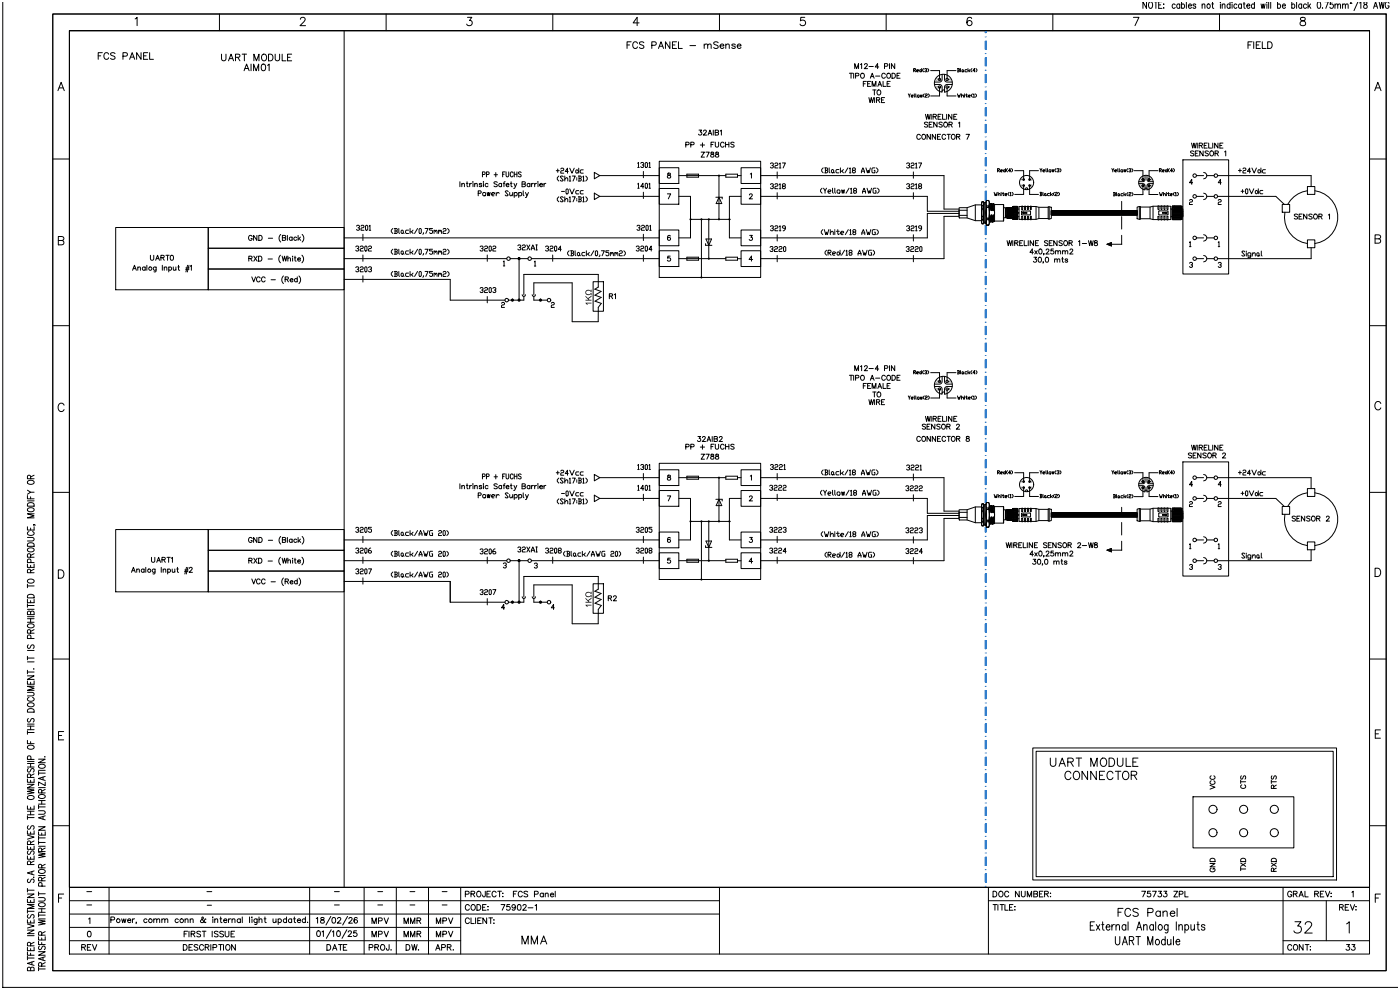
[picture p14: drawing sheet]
<svg xmlns="http://www.w3.org/2000/svg" width="420mm" height="297mm" viewBox="0 0 420 297" stroke-linecap="round" stroke-linejoin="round" font-family="sans-serif">
<!-- layer: 0 -->
<g fill="none" stroke="#000" stroke-width=".3">
<path d="M103.2 9.1v257.1M354.8 47.9h13.7v34.3h-13.7zM361 51.7l.6 .2 .3 .5v.6l-.3 .5-.6 .1M361 57.9l.6 .2 .3 .5v.6l-.3 .5-.6 .2M362 52.7h2.1M362 58.9h2.1M155.7 77.6v12.4M361 70.4l.6 .2 .3 .5v.6l-.3 .4-.6 .2M361 76.6l.6 .2 .3 .5v.6l-.3 .5-.6 .1M362 71.4h2.1M362 77.6h2.1M354.8 138.5h13.7v34.3h-13.7z"/>
<path d="M361 142.3l.6 .2 .3 .5v.6l-.3 .5-.6 .1M361 148.5l.6 .2 .3 .5v.6l-.3 .5-.6 .2M362 143.3h2.1M362 149.5h2.1M155.7 168.2v12.4M361 161l.6 .2 .3 .4v.6l-.3 .5-.6 .2M361 167.2l.6 .2 .3 .5v.6l-.3 .5-.6 .1M362 161.9h2.1M362 168.2h2.1"/>
<circle cx="358.3" cy="58.9" r=".54"/>
<circle cx="358.3" cy="52.7" r=".54"/>
<circle cx="364.7" cy="52.7" r=".54"/>
<circle cx="364.7" cy="58.9" r=".54"/>
<circle cx="358.3" cy="71.3" r=".54"/>
<circle cx="358.3" cy="77.6" r=".54"/>
<circle cx="364.7" cy="71.4" r=".54"/>
<circle cx="364.7" cy="77.6" r=".54"/>
<circle cx="358.3" cy="149.5" r=".54"/>
<circle cx="358.3" cy="143.3" r=".54"/>
<circle cx="364.7" cy="149.5" r=".54"/>
<circle cx="364.7" cy="143.3" r=".54"/>
<circle cx="358.3" cy="168.2" r=".54"/>
<circle cx="358.3" cy="161.9" r=".54"/>
<circle cx="364.7" cy="161.9" r=".54"/>
<circle cx="364.7" cy="168.2" r=".54"/>
</g>
<!-- layer: _TEXTO -->
<g fill="none" stroke="#000" stroke-width=".3">
<path d="M29.5 16.7h.7M30.7 15.8h-1.2v2M32.6 16.3a.74 .74 0 0 0-.8-.5 .74 .74 0 0 0-.6 .8v.4a.74 .74 0 0 0 .6 .8 .74 .74 0 0 0 .8-.5M34.5 16.1l-.5-.3-.8 .3 .2 .5 .9 .3 .2 .3v.3l-.5 .3-.8-.3M36.9 16.8l1.1-.1 .2-.2-.1-.5-1.2-.2v2M38.9 17.8l.7-2 .8 2M39.2 17.1h.9M42.3 15.8v2l-1.3-2v2M43.1 16.7h.7M44.3 15.8h-1.2v2h1.2M44.9 15.8v2h1.1M66.4 16.2v1.5l.6 .5 .7-.2 .1-1.8"/>
<path d="M68.5 18.2l.8-2 .8 2M68.8 17.6h1M70.6 17.2l1.2-.1 .1-.7-1.3-.2v2M71.3 17.2l.7 1M72.6 16.2h1.4M73.3 16.2v2M75.3 19.2v2M76.2 18.2v-2l.7 2 .8-2v2M78.6 16.5l.2-.2a.94 .94 0 0 1 1.2 .9 .94 .94 0 0 1-1.2 .9l-.4-.6zM78.6 19.3a.65 .65 0 0 1 1 .3l.1 .5a.86 .86 0 0 1-.8 1.1 1.28 1.28 0 0 1-.3-1.9zM80.2 19.6l.5-.4v2M80.5 16.2h.7a1.07 1.07 0 0 1 .7 1 1.07 1.07 0 0 1-.7 1h-.7z"/>
<path d="M82.5 16.2v1.5l.6 .5 .7-.2 .1-1.8M84.6 16.2v2h1.2M86.2 17.2h.8M87.5 16.2h-1.3v2h1.3M188.1 13.5h.7M189.3 12.5h-1.2v2M191.2 13a.74 .74 0 0 0-.8-.5 .74 .74 0 0 0-.6 .8v.5a.74 .74 0 0 0 .6 .7 .74 .74 0 0 0 .8-.4M193.1 12.8l-.5-.3-.8 .3 .2 .5 .9 .4 .2 .3v.2l-.5 .3-.8-.3M195.5 13.6l1.1-.1 .2-.3-.1-.5-1.2-.2v2M197.5 14.5l.8-2 .7 2M197.8 13.9h.9M200.9 12.5v2l-1.3-2v2"/>
<path d="M201.7 13.5h.7M202.9 12.5h-1.2v2h1.2M203.5 12.5v2h1.1M206.9 13.7h1.7M211.2 13.6l.5-.4 .5 .1 .1 1.2M211.2 13.2v1.3M212.3 13.6l.4-.4 .5 .1 .1 1.2M215.4 12.8l-.5-.3-.8 .3 .2 .5 .9 .4 .2 .3v.2l-.5 .3-.8-.3M216 13.8h1.1a.64 .64 0 0 0-.7-.5 .64 .64 0 0 0-.6 .6 .64 .64 0 0 0 .6 .6l.7-.3M217.7 13.6l.5-.4 .4 .1 .1 1.2M217.7 13.2v1.3M220.5 13.5l-.3-.3-.6 .1v.4l.8 .3 .1 .2-.3 .3-.7-.3"/>
<path d="M221.1 13.8h1.2a.64 .64 0 0 0-.7-.5 .64 .64 0 0 0-.6 .6 .64 .64 0 0 0 .6 .6l.7-.3M374.3 13.5h.8M375.6 12.5h-1.3v2M376 12.5v2M376.8 13.5h.8M378 12.5h-1.2v2h1.2M378.6 12.5v2h1.1M380.2 12.5h.7a1.07 1.07 0 0 1 .7 1 1.07 1.07 0 0 1-.7 1h-.7zM73.2 21.2l.8-2 .7 2M73.5 20.6h.9M76.1 21.2v-2l.7 2 .8-2v2M209.7 39h.7l-.4 .6a.5 .5 0 0 1 .4 .8 .5 .5 0 0 1-.9-.2"/>
<path d="M211 39.4l.3-.4 .6 .3-1 1.2h1M213.9 39v1.5M214.5 39.7l.9 .2 .1 .3-.3 .3h-.7v-1.5l.9 .2 .1 .2-.3 .3M216 39.3l.4-.3v1.5M137.9 54.5v1.5M138.5 55.3l.4-.3 .3 .1 .1 .9M138.5 55v1M139.9 55h.5M140.1 54.5v1.2l.3 .3M140.9 55v1M141.4 55l-.3 .1-.2 .3M141.8 54.6h.1"/>
<path d="M141.9 55v1M142.4 55.3l.3-.3 .4 .1 .1 .9M142.4 55v1M143.4 58h.7l.2-.5-.2-.3h-.7v1.5M144.5 55.2l-.3-.2-.5 .2 .7 .4v.3l-.4 .1-.3-.2M144.9 54.6h.1M145 57.7h.5l.2 .3-.2 .7h-.5l-.2-.2zM145 55v1M146.1 57.7l.3 1 .2-1 .2 1 .2-1M146.4 55.2a.48 .48 0 0 0-.7 0 .48 .48 0 0 0 0 .7 .48 .48 0 0 0 .7-.1M147.5 58.2h.7l.2-.2-.2-.3h-.5l-.2 .3v.5l.2 .2h.5M148.8 57.7v1"/>
<path d="M149.2 54.7l-.4-.2-.6 .2 .1 .4 .9 .5-.4 .4-.6-.2M149.7 58l-.4-.3-.5 .5M150.4 55.2a.48 .48 0 0 0-.7 0 .48 .48 0 0 0 0 .7 .48 .48 0 0 0 .7-.1M150.4 55v1M150.9 55h.5M151.5 54.5l-.3 .3v1.2M151.8 55.4h.9a.48 .48 0 0 0-.6-.4 .48 .48 0 0 0-.4 .5 .48 .48 0 0 0 .5 .5l.5-.2M152.4 57.5l-.2-.3h-.4l-.3 .3 .9 1-.2 .2h-.4l-.3-.2M152.9 57.7v.8l.2 .2 .7-.5M153.1 55h.5M153.3 54.5v1.2l.4 .3M153.8 57.7v1"/>
<path d="M154.2 55l.4 1M154.2 58l.3-.3h.4l.2 .3-.2 .7h-.7M154.2 57.7v1.5M155 55l-.6 1.4-.3 .1M155.6 58l.2-.3h.5l.2 .3-.2 .7h-.7M155.6 57.7v1.5M156.6 55.2l.9 .2 .1 .3-.4 .3h-.6v-1.5l.9 .1v.5l-.3 .1M156.9 57.2v1.3l.3 .2M157.6 57.7l.5 1M158.5 57.7l-.7 1.5h-.2M158.9 55.2a.48 .48 0 0 0-.7 0 .48 .48 0 0 0 0 .7 .48 .48 0 0 0 .7-.1M158.9 55v1"/>
<path d="M159.4 55v1M160 55l-.3 .1-.3 .3M160.4 55v1M160.9 55l-.3 .1-.2 .3M161.3 54.6h.1M161.4 55v1M161.9 55.4h.8a.48 .48 0 0 0-.5-.4 .48 .48 0 0 0-.4 .5 .48 .48 0 0 0 .4 .5l.5-.2M163.1 55v1M163.7 55l-.3 .1-.3 .3M166.8 51.2h.9M167.3 50.7v1M167.6 52.8l-.5 .5v.5l.5 .5"/>
<path d="M167.6 59l-.5 .5v.5l.5 .5M168.2 50.7l.2-.3h.5l.2 .3-.2 .5h-.5l-.2 .2v.5h.9M168.4 57.4h.9M168.9 53l-.2-.2h-.4l-.3 .2 .9 1-.2 .3h-.4l-.3-.3M168.9 59.3l-.2-.3h-.4l-.3 .3 .9 1-.2 .2h-.4l-.3-.2M169.4 53.8l.7-.5 .2 .2v.8M169.4 52.8v1.5M169.4 59v1.5M170 56.7l.4 .2v1l-.2 .3-.4-.3v-1zM170.4 51.4h-.9l.7-1v1.5M170.7 53l.3-.2v1.5M170.7 59.3l.3-.3v1.5"/>
<path d="M170.7 54.3h.5M170.9 50.4l.7 1.5 .6-1.5M170.9 56.7l.7 1.5 .6-1.5M171.6 52.8h.9l-.6 1.5M171.6 59h.9l-.6 1.5M172.9 50.9l.7 .5-.5 .5-.4-.2zM173 53.3v.2M173 53.8v.2M173 59.5v.3M173.4 52.8h.7l.2 .2-.2 .5M173.4 59h.7l.2 .3-.2 .5M173.6 57.2h-.7l-.2 .2 .2 .8h.7"/>
<path d="M173.6 50.4v1.5M173.7 53.5h.4l.2 .5-.2 .3h-.7M173.7 59.8h.4l.2 .5-.2 .2h-.7M173.7 52.8v1.5M173.7 59v1.5M174.8 53l.2-.2v1.5M174.8 59.3l.2-.3v1.5M174.8 54.3h.4M174.9 50.9h-.6l-.3 .3 .3 .7h.6M174.9 57.2h-.6l-.3 .2 .3 .8h.6M175.7 52.8l.4 .5v.5l-.4 .5M175.7 59l.4 .5v.5l-.4 .5"/>
<path d="M200.2 58.1h1l-.8 1.5M200.3 52v.4l.9 .5a.5 .5 0 0 1-.5 .5 .5 .5 0 0 1-.5-.5l.9-.6-.1-.3zM205.7 43.4h.8l.1-.6-.9-.2v1.5M207.2 43.4h.8l.1-.6-.9-.2v1.5M210 43.5h1.3M210.3 45.6h1l-1 1.5h1M210.7 42.9v1.2M211.7 45.6h1l-.7 1.5M212.4 40.5l.5-1.5 .6 1.5M212.6 40h.7M213.3 43.4h.5M213.3 45.7v.4l.9 .5a.5 .5 0 0 1-.5 .5 .5 .5 0 0 1-.5-.5l.9-.6-.1-.3z"/>
<path d="M214.2 42.6h-.9v1.5M214.5 42.6v1.1l.5 .4 .5-.2v-1.3M214.7 45.7v.4l.9 .5a.5 .5 0 0 1-.5 .5 .5 .5 0 0 1-.5-.5l.9-.6-.1-.3zM217.2 43a.55 .55 0 0 0-.6-.4 .55 .55 0 0 0-.5 .6v.4a.55 .55 0 0 0 .5 .5 .55 .55 0 0 0 .6-.3M217.6 43.4h1M217.6 42.6v1.5M218.6 42.6v1.5M220.2 42.9l-.4-.3-.6 .3 .1 .3 .9 .5-.4 .4-.6-.2M224.8 58.5l.3-.4 .5 .3-.9 1.2h1M225 52.2l.4-.3v1.5M357.7 54.8h-.9l.6-1v1.5M366.3 54.8h-.9l.7-1v1.5"/>
<path d="M44 79.6v1.5M45.1 76.6v1l.4 .5 .5-.2 .1-1.3M46.7 78.1l.6-1.5 .5 1.5M46.9 77.6h.7M48.3 77.3l.8-.1 .1-.5-.9-.1v1.5M48.7 79.6v1.5M48.8 77.3l.5 .8M49.8 76.6h1M50.3 76.6v1.5M51.3 76.6a.69 .69 0 0 1 .8 .7 .69 .69 0 0 1-.8 .7l-.3-.6zM53.5 79.6v1.2l.4 .3M56.3 79.6l-.5 2"/>
<path d="M56.7 79.6l-.5 2M57 79.9l.4-.3v1.5M74.6 77.5h.9l.1-.5-1-.2v1.5M75.1 77.5l.5 .8M75.6 71a.55 .55 0 0 0-.6-.4 .55 .55 0 0 0-.4 .6v.3a.54 .54 0 0 0 .5 .6 .54 .54 0 0 0 .5-.6h-.3M76.1 76.8l1 1.5M77.1 70.6v1.5l-1-1.5v1.5M77.1 76.8l-1 1.5M77.6 76.8h.5a.8 .8 0 0 1 .5 .8 .8 .8 0 0 1-.5 .7h-.5zM77.6 70.6h.5a.8 .8 0 0 1 .5 .7 .8 .8 0 0 1-.5 .8h-.5zM80.4 77.7h1.3M80.5 71.5h1.3"/>
<path d="M84.1 76.5a1.54 1.54 0 0 0 0 2.3M84.2 70.3a1.54 1.54 0 0 0 0 2.3M84.6 76.8l.4 1.5 .3-1.5 .4 1.5 .4-1.5M84.7 71.3l.9 .2 .1 .3-.4 .3h-.6v-1.5l.9 .1v.5l-.3 .1M86.2 70.6v1.5M86.3 77.6l.4-.3 .4 .1v.9M86.3 76.8v1.5M87.6 71.3a.48 .48 0 0 0-.7-.1 .48 .48 0 0 0 0 .8 .48 .48 0 0 0 .7-.1M87.6 71.1v1M87.7 76.9h.1M87.8 77.3v1M88.3 77.3h.5"/>
<path d="M88.5 76.8v1.2l.3 .3M89 71.3a.48 .48 0 0 0-.7-.1 .48 .48 0 0 0 0 .8 .48 .48 0 0 0 .7-.1M89.3 77.8h.8a.48 .48 0 0 0-.5-.4 .48 .48 0 0 0-.4 .5 .48 .48 0 0 0 .4 .4l.5-.2M89.4 70.6v1.5M89.7 71.5l.5 .6M90.1 71.1l-.7 .7M90.6 76.5a1.54 1.54 0 0 1 0 2.3M90.6 70.3a1.54 1.54 0 0 1 0 2.3M151 78.5l.2-.2v1.5M151 79.8h.4M155.3 73.7l.2-.2h.5l.2 .5-.4 .2M156 74.2l.2 .3-.2 .5h-.5l-.2-.3"/>
<path d="M156.7 73.7l.2-.2h.4l.3 .2-.3 .5h-.4l-.2 .3v.5h.9M158 73.5l.9 1.5M158.9 73.5l-.9 1.5M159.4 75l.4-1.5 .5 1.5M159.4 74.5h.9M160.3 78.5l.2-.2v1.5M160.3 79.8h.4M160.7 73.5h.5M160.7 75h.5M160.9 73.5v1.5M169.4 60l.7-.5 .2 .3v.7M170.7 60.5h.5"/>
<path d="M173 60v.3M174.8 60.5h.4M201 76.8h-.7l-.1 .7a.53 .53 0 0 1 .8 0 .53 .53 0 0 1-.1 .7 .53 .53 0 0 1-.7-.2M201.1 70.8l-.1-.1a.74 .74 0 0 0-.9 .5 .74 .74 0 0 0 .5 .9 .47 .47 0 0 0 .5-.4 .47 .47 0 0 0-.4-.5 .47 .47 0 0 0-.5 .4M224.9 70.6h.7l-.4 .6a.5 .5 0 0 1 .4 .8 .5 .5 0 0 1-.9-.2M225.7 77.8h-1l.7-1v1.5M356.8 60.1l.2-.3h.4l.3 .3-.3 .5h-.4l-.2 .2v.5h.9M356.8 72.7l.2-.2v1.5M356.8 79l.2-.3h.4l.3 .3-.3 .5h-.2M356.8 74h.4M357.4 79.5l.3 .2-.3 .5h-.4l-.2-.2M365.4 60.1l.2-.3h.5l.2 .3-.2 .5h-.5l-.2 .2v.5h.9"/>
<path d="M365.4 72.7l.2-.2v1.5M365.4 79l.2-.3h.5l.2 .5-.5 .3M365.4 74h.4M366.1 79.5l.2 .2-.2 .5h-.5l-.2-.2M389.2 64.4l-.4-.2-.6 .2 .1 .4 .9 .5-.4 .4-.6-.2M389.6 64.9h.6M390.6 64.2h-1v1.5h1M392 64.2v1.5l-1-1.5v1.5M393.6 64.4l-.4-.2-.6 .2 .1 .4 .9 .5-.4 .4-.6-.2M394.1 64.4l.2-.1a.68 .68 0 0 1 .9 .7 .68 .68 0 0 1-1.1 .5zM395.6 64.9l.8-.1 .1-.5-.9-.1v1.5M396.1 64.9l.5 .8"/>
<path d="M398.4 64.5l.4-.3v1.5M39.8 81.1l.5-1.5 .6 1.5M40 80.6h.7M41.3 80.4l.4-.3h.3l.1 1M41.3 80.1v1M43.5 80.3a.48 .48 0 0 0-.7-.1 .48 .48 0 0 0 0 .7 .48 .48 0 0 0 .7 0M43.5 80.1v1M46.8 80.1v1.3l-.6 .1M46.8 80.3a.48 .48 0 0 0-.7-.1 .48 .48 0 0 0 0 .7 .48 .48 0 0 0 .7 0M49.3 80.4l.3-.3h.4v1M49.3 80.1v1M50.6 80.3a.48 .48 0 0 1 .7-.1 .48 .48 0 0 1 0 .7 .48 .48 0 0 1-.7 0"/>
<path d="M50.6 80.1v1.5M52 80.1v.9l.4 .1 .4-.3M52.8 80.1v1M53.3 80.1h.5M55.7 80.8h1M55.8 80.4h1M75.5 83l.6 1.5 .6-1.5M78 83.4a.55 .55 0 0 0-.6-.4 .55 .55 0 0 0-.5 .6v.4a.55 .55 0 0 0 .5 .6 .55 .55 0 0 0 .6-.4M79.5 83.4a.55 .55 0 0 0-.6-.4 .55 .55 0 0 0-.5 .6v.4a.55 .55 0 0 0 .5 .6 .55 .55 0 0 0 .6-.4M81.3 83.9h1.3M85 82.8a1.54 1.54 0 0 0 0 2.2M85.5 83.8l.9-.1v-.5l-.9-.2v1.5"/>
<path d="M86 83.8l.5 .7M87 84h.9a.48 .48 0 0 0-.6-.4 .48 .48 0 0 0-.4 .5 .48 .48 0 0 0 .5 .4l.5-.2M89.2 83.8a.48 .48 0 0 0-.7-.1 .48 .48 0 0 0 0 .7 .48 .48 0 0 0 .7-.1M89.2 83v1.5M89.7 82.8a1.54 1.54 0 0 1 0 2.2M150.4 91l.2-.3h.5l.2 .3-.2 .5h-.5l-.2 .2v.5h.9M165.4 91l.2-.3h.4l.3 .3-.3 .5h-.4l-.2 .2v.5h.9M205.7 134l.8-.1 .1-.5-.9-.2v1.5M207.2 134l.8-.1 .1-.5-.9-.2v1.5M209.3 130.9h.8l-.4 .6a.5 .5 0 0 1 .4 .8 .5 .5 0 0 1-.9-.2M210 134.1h1.3M210.3 136.2h1l-1 1.5h1"/>
<path d="M210.7 131.3l.3-.4 .5 .3-.9 1.2h1M210.7 133.4v1.3M211.7 136.2h1l-.7 1.5M212 132.4l.6-1.5 .6 1.5M212.3 131.9h.7M213.3 133.9h.5M213.3 136.3v.4l.9 .5a.5 .5 0 0 1-.5 .5 .5 .5 0 0 1-.5-.5l.9-.6-.1-.3zM213.6 130.9v1.5M214.2 131.6l.9 .2 .1 .3-.4 .3h-.6v-1.5l.9 .2v.4l-.3 .1M214.2 133.2h-.9v1.5M214.5 133.2v1.1l.5 .4 .5-.2v-1.3M214.7 136.3v.4l.9 .5a.5 .5 0 0 1-.5 .5 .5 .5 0 0 1-.5-.5l.9-.6-.1-.3z"/>
<path d="M215.8 131.3l.2-.4 .6 .3-.9 1.2h1M217.2 133.6a.55 .55 0 0 0-.6-.4 .55 .55 0 0 0-.5 .6v.4a.55 .55 0 0 0 .5 .5 .55 .55 0 0 0 .6-.3M217.6 133.2v1.5M217.6 133.9h1M218.6 133.2v1.5M220.2 133.4l-.4-.2-.6 .2 .1 .4 .9 .5-.4 .4-.6-.2M137.9 145.1v1.5M138.5 145.9l.4-.3 .3 .1 .1 .9M138.5 145.6v1M139.9 145.6h.5M140.1 145.1v1.2l.3 .3M140.9 145.6v1"/>
<path d="M141.4 145.6l-.3 .1-.2 .3M141.8 145.2h.1M141.9 145.6v1M142.4 145.9l.3-.3 .4 .1 .1 .9M142.4 145.6v1M143.4 148.6h.7l.2-.5-.2-.3h-.7v1.5M144.5 145.8l-.3-.2-.4 .1v.3l.7 .4-.3 .2-.5-.2M144.9 145.2h.1M145 148.3h.5l.2 .3-.2 .7h-.5l-.2-.2zM145 145.6v1M146.1 148.3l.3 1 .2-1 .2 1 .2-1M146.4 145.8a.48 .48 0 0 0-.7-.1 .48 .48 0 0 0 0 .8 .48 .48 0 0 0 .7-.1"/>
<path d="M147.5 148.8h.7l.2-.2-.2-.3h-.5l-.2 .3v.5l.2 .2h.5M148.8 148.3v1M149.2 145.3l-.4-.2-.6 .2 .1 .4 .9 .5-.4 .4-.6-.2M149.7 148.6l-.4-.3-.5 .5M150.4 145.8a.48 .48 0 0 0-.7-.1 .48 .48 0 0 0 0 .8 .48 .48 0 0 0 .7-.1M150.4 145.6v1M150.9 145.6h.5M151.5 145.1l-.3 .3v1.2M151.8 146h.9a.48 .48 0 0 0-.6-.4 .48 .48 0 0 0-.4 .5 .48 .48 0 0 0 .5 .5l.5-.2M152.4 148.1l-.2-.3h-.4l-.3 .3 .9 1-.2 .2h-.4l-.3-.2M152.9 148.3v.8l.2 .2 .7-.5M153.1 145.6h.5"/>
<path d="M153.3 145.1v1.2l.4 .3M153.8 148.3v1M154.2 145.6l.4 1M154.2 148.6l.3-.3h.4l.2 .3-.2 .7h-.7M154.2 148.3v1.5M155 145.6l-.6 1.4-.3 .1M155.6 148.6l.2-.3h.5l.2 .3-.2 .7h-.7M155.6 148.3v1.5M156.6 145.8l.9 .2 .1 .3-.4 .3h-.6v-1.5l.9 .1v.5l-.3 .1M156.9 147.8v1.3l.3 .2M157.6 148.3l.5 1M158.5 148.3l-.7 1.5h-.2"/>
<path d="M158.9 145.8a.48 .48 0 0 0-.7-.1 .48 .48 0 0 0 0 .8 .48 .48 0 0 0 .7-.1M158.9 145.6v1M159.4 145.6v1M160 145.6l-.3 .1-.3 .3M160.4 145.6v1M160.9 145.6l-.3 .1-.2 .3M161.3 145.2h.1M161.4 145.6v1M161.9 146h.8a.48 .48 0 0 0-.5-.4 .48 .48 0 0 0-.4 .5 .48 .48 0 0 0 .4 .5l.5-.2M163.1 145.6v1M163.7 145.6l-.3 .1-.3 .3M166.8 141.8h.9"/>
<path d="M167.3 141.3v1M167.6 143.4l-.5 .5v.5l.5 .5M167.6 149.6l-.5 .5v.5l.5 .5M168.2 141.3l.2-.3h.5l.2 .3-.2 .5h-.5l-.2 .2v.5h.9M168.4 148h.9M168.9 143.6l-.2-.2h-.4l-.3 .2 .9 1-.2 .3h-.4l-.3-.3M168.9 149.9l-.2-.3h-.4l-.3 .3 .9 1-.2 .2h-.4l-.3-.2M169.4 144.4l.7-.5 .2 .2v.8M169.4 150.6l.7-.5 .2 .3v.7M169.4 143.4v1.5M169.4 149.6v1.5M170 147.3l.4 .2v1l-.2 .3-.4-.3v-1z"/>
<path d="M170.4 142h-.9l.7-1v1.5M170.7 143.6l.3-.2v1.5M170.7 149.9l.3-.3v1.5M170.7 144.9h.5M170.7 151.1h.5M170.9 141l.7 1.5 .6-1.5M170.9 147.3l.7 1.5 .6-1.5M171.6 143.4h.9l-.6 1.5M171.6 149.6h.9l-.6 1.5M173 143.9v.2M173 144.4v.2M173 150.1v.3"/>
<path d="M173 150.6v.3M173.4 143.4h.7l.2 .2-.2 .5M173.4 149.6h.7l.2 .3-.2 .5M173.6 141.5h-.7l-.2 .3 .2 .7h.7M173.6 147.8h-.7l-.2 .2 .2 .8h.7M173.7 144.1h.4l.2 .5-.2 .3h-.7M173.7 150.4h.4l.2 .5-.2 .2h-.7M173.7 143.4v1.5M173.7 149.6v1.5M174.8 143.6l.2-.2v1.5M174.8 149.9l.2-.3v1.5M174.8 144.9h.4"/>
<path d="M174.8 151.1h.4M174.9 141.5h-.6l-.3 .3 .3 .7h.6M174.9 147.8h-.6l-.3 .2 .3 .8h.6M175.7 143.4l.4 .5v.5l-.4 .5M175.7 149.6l.4 .5v.5l-.4 .5M200.2 148.7h1l-.8 1.5M200.3 142.6v.4l.9 .5a.5 .5 0 0 1-.5 .5 .5 .5 0 0 1-.5-.5l.9-.6-.1-.3zM224.8 149.1l.3-.4 .5 .3-.9 1.2h1M225 142.8l.4-.3v1.5M356.8 150.7l.2-.3h.4l.3 .3-.3 .5h-.4l-.2 .2v.5h.9M357.7 145.4h-.9l.6-1v1.5M365.4 150.7l.2-.3h.5l.2 .3-.2 .5h-.5l-.2 .2v.5h.9"/>
<path d="M366.3 145.4h-.9l.7-1v1.5M388.5 155l-.3-.2-.7 .2 .2 .4 .8 .5-.3 .4-.7-.2M389 155.5h.5M389.9 154.8h-.9v1.5h.9M391.3 154.8v1.5l-1-1.5v1.5M392.9 155l-.4-.2-.6 .2 .1 .4 .8 .3 .1 .4-.4 .2-.6-.2M393.5 155l.1-.1a.68 .68 0 0 1 .9 .7 .68 .68 0 0 1-1 .5zM394.9 155.5l.9-.1v-.5l-.9-.1v1.5M395.4 155.5l.5 .8M397.8 155.2l.3-.4 .6 .3-.9 1.2h1M39.4 171.7l.6-1.5 .6 1.5M39.7 171.2h.7"/>
<path d="M41 170.9l.4-.2h.3l.1 1M41 170.7v1M43.2 170.9a.48 .48 0 0 0-.7-.1 .48 .48 0 0 0 0 .7 .48 .48 0 0 0 .7-.1M43.2 170.7v1M43.7 170.2v1.5M45.4 167.2v1l.5 .5 .5-.3v-1.2M46.5 170.7l-.1 1.3-.5 .1M46.5 170.9a.48 .48 0 0 0-.7-.1 .48 .48 0 0 0 0 .7 .48 .48 0 0 0 .7-.1M47 168.7l.6-1.5 .6 1.5M47.2 168.2h.7M48.4 170.2v1.5M48.6 167.9l.8-.1 .1-.5-.9-.1v1.5"/>
<path d="M48.9 170.9l.4-.2h.4v1M48.9 170.7v1M49.1 167.9l.5 .8M50.1 167.2h1M50.3 170.9a.48 .48 0 0 1 .7-.1 .48 .48 0 0 1 0 .7 .48 .48 0 0 1-.7-.1M50.3 170.7v1.5M50.6 167.2v1.5M51.4 167.4l.3-.2v1.5M51.6 170.7l.1 .9 .4 .1 .3-.3M52.4 170.7v1M53 170.7h.5M53.2 170.2v1.2l.4 .3"/>
<path d="M55.4 171.4h1M55.4 170.9h1M55.9 170.2l-.5 2M56.4 170.2l-.5 2M56.8 170.5l.3-.3 .5 .2-.9 1.3h1M74.6 168.1h.9l.1-.5-1-.2v1.5M75.1 168.1l.5 .8M75.5 173.6l.6 1.5 .6-1.5M75.6 161.5a.55 .55 0 0 0-.6-.3 .55 .55 0 0 0-.4 .6v.3a.54 .54 0 0 0 .5 .6 .54 .54 0 0 0 .5-.6h-.3M76.1 167.4l1 1.5M77.1 161.2v1.5l-1-1.5v1.5M77.1 167.4l-1 1.5"/>
<path d="M77.6 167.4h.5a.8 .8 0 0 1 .5 .8 .8 .8 0 0 1-.5 .7h-.5zM77.6 161.2h.5a.8 .8 0 0 1 .5 .7 .8 .8 0 0 1-.5 .8h-.5zM78 174a.55 .55 0 0 0-.6-.4 .55 .55 0 0 0-.5 .6v.4a.55 .55 0 0 0 .5 .5 .55 .55 0 0 0 .6-.3M79.5 174a.55 .55 0 0 0-.6-.4 .55 .55 0 0 0-.5 .6v.4a.55 .55 0 0 0 .5 .5 .55 .55 0 0 0 .6-.3M80.4 168.3h1.3M80.5 162h1.3M81.3 174.5h1.3M84.1 167.1a1.54 1.54 0 0 0 0 2.3M84.2 160.9a1.54 1.54 0 0 0 0 2.3M84.6 167.4l.4 1.5 .3-1.5 .4 1.5 .4-1.5M84.7 161.9l.9 .1 .1 .4-.4 .3h-.6v-1.5l.9 .1v.5l-.3 .1M85 173.4a1.54 1.54 0 0 0 0 2.2"/>
<path d="M85.5 174.4l.9-.1v-.5l-.9-.2v1.5M86 174.4l.5 .7M86.2 161.2v1.5M86.3 168.2l.4-.3 .4 .1v.9M86.3 167.4v1.5M87 174.6h.9a.48 .48 0 0 0-.6-.4 .48 .48 0 0 0-.4 .5 .48 .48 0 0 0 .5 .4l.5-.2M87.6 161.9a.48 .48 0 0 0-.7-.1 .48 .48 0 0 0 0 .7 .48 .48 0 0 0 .7 0M87.6 161.7v1M87.7 167.5h.1M87.8 167.9v1M88.3 167.9h.5M88.5 167.4v1.2l.3 .3"/>
<path d="M89 161.9a.48 .48 0 0 0-.7-.1 .48 .48 0 0 0 0 .7 .48 .48 0 0 0 .7 0M89.2 174.4a.48 .48 0 0 0-.7-.1 .48 .48 0 0 0 0 .7 .48 .48 0 0 0 .7-.1M89.2 173.6v1.5M89.3 168.3h.8a.48 .48 0 0 0-.5-.3 .48 .48 0 0 0-.4 .5 .48 .48 0 0 0 .4 .4l.5-.2M89.4 161.2v1.5M89.7 173.4a1.54 1.54 0 0 1 0 2.2M89.7 162.1l.5 .6M90.1 161.7l-.7 .7M90.6 167.1a1.54 1.54 0 0 1 0 2.3M90.6 160.9a1.54 1.54 0 0 1 0 2.3M151 169.1l.2-.3h.4l.3 .3v.2l-.5 .3M151.6 169.6l.3 .2-.3 .5h-.4l-.2-.2"/>
<path d="M155.3 164.3l.2-.2h.5l.2 .5-.4 .2M156 164.8l.2 .3-.2 .5h-.5l-.2-.3M156.7 164.3l.2-.2h.4l.3 .2-.3 .5h-.4l-.2 .3v.5h.9M158 164.1l.9 1.5M158.9 164.1l-.9 1.5M159.4 165.6l.4-1.5 .5 1.5M159.4 165.1h.9M160.3 169.1l.2-.2h.4l.3 .2v.3l-.5 .2M160.7 164.1h.5M160.7 165.6h.5M160.9 169.6l.3 .3-.3 .5h-.4l-.2-.3M160.9 164.1v1.5"/>
<path d="M201 167.4h-.7l-.1 .7a.53 .53 0 0 1 .8-.1 .53 .53 0 0 1-.1 .8 .53 .53 0 0 1-.7-.2M201.1 161.4l-.1-.1a.74 .74 0 0 0-.9 .5 .74 .74 0 0 0 .5 .9 .47 .47 0 0 0 .5-.4 .47 .47 0 0 0-.4-.5 .47 .47 0 0 0-.5 .4M224.9 161.2h.7l-.4 .6a.5 .5 0 0 1 .4 .8 .5 .5 0 0 1-.9-.2M225.7 168.4h-1l.7-1v1.5M356.8 163.3l.2-.2v1.5M356.8 169.5l.2-.2h.4l.3 .5-.5 .2M356.8 164.6h.4M357.4 170l.3 .3-.3 .5h-.4l-.2-.3M365.4 163.3l.2-.2v1.5M365.4 169.5l.2-.2h.5l.2 .2v.3l-.5 .2M365.4 164.6h.4M366.1 170l.2 .3-.2 .5h-.5l-.2-.3"/>
<path d="M151.3 182.3h-.9l.7-1v1.5M166.3 182.3h-.9l.6-1v1.5M315 227.4v1.8a.84 .84 0 0 0 .9 .7 .84 .84 0 0 0 .8-.7v-1.8M317.6 229.9l1-2.5 .9 2.5M318 229h1.2M320.3 228.6l1.4-.2 .2-.3-.1-.5-.5-.2h-1v2.5M321.1 228.6l.8 1.3M321.2 231.9a.92 .92 0 0 0-1.1-.6 .92 .92 0 0 0-.7 1v.6a.92 .92 0 0 0 .7 .9 .92 .92 0 0 0 1.1-.6M322.1 231.7a.92 .92 0 0 1 1.1-.3 .92 .92 0 0 1 .6 .9v.6a.95 .95 0 0 1-.9 1 .95 .95 0 0 1-1-1zM322.8 227.4h1.6M323.6 227.4v2.5M326.2 231.3v2.5l-1.7-2.5v2.5"/>
<path d="M327.2 229.9v-2.5l.9 2.5 1-2.5v2.5M328.8 231.3v2.5l-1.7-2.5v2.5M329.8 232.5h.9M330.3 227.7a.92 .92 0 0 1 1-.3 .92 .92 0 0 1 .6 .9v.6a.95 .95 0 0 1-.9 1 .95 .95 0 0 1-1-1zM331.3 231.3h-1.5v2.5h1.5M332.6 227.4h.9a1.33 1.33 0 0 1 .8 1.2 1.33 1.33 0 0 1-.8 1.3h-.9zM333.8 231.9a.92 .92 0 0 0-1-.6 .92 .92 0 0 0-.8 1v.6a.92 .92 0 0 0 .8 .9 .92 .92 0 0 0 1-.6M334.5 231.3h1.7M335.1 227.4v1.8a.84 .84 0 0 0 .9 .7 .84 .84 0 0 0 .8-.7v-1.8M335.4 231.3v2.5M336.9 231.7a.92 .92 0 0 1 1.1-.3 .92 .92 0 0 1 .6 .9v.6a.95 .95 0 0 1-1 1 .95 .95 0 0 1-.9-1zM337.8 227.4v2.5h1.4"/>
<path d="M339.3 232.5l1.4-.1 .3-.4-.2-.4-.4-.3h-1.1v2.5M339.8 228.6h.9M340.1 232.5l.9 1.3M341.3 227.4h-1.5v2.5h1.5M362.9 235.5l1.5 .6-1.5 .6M363.3 234.2a.55 .55 0 0 0-.4 .6 .55 .55 0 0 0 .6 .5h.3a.55 .55 0 0 0 .6-.5 .55 .55 0 0 0-.3-.6M363.3 232.7a.55 .55 0 0 0-.4 .6 .55 .55 0 0 0 .6 .5h.3a.55 .55 0 0 0 .6-.5 .55 .55 0 0 0-.3-.6M372.1 234.5h1.5M372.1 234v1M372.3 232.7l-.2 .3 .2 .7 .4-.2 .5-.8 .4 .3-.2 .7M372.5 235.4a.55 .55 0 0 0-.4 .6 .55 .55 0 0 0 .6 .5h.3a.55 .55 0 0 0 .6-.5 .55 .55 0 0 0-.3-.6M381.3 234.5h1.5"/>
<path d="M381.3 234v1M381.5 232.7l-.2 .3 .2 .7 .4-.2 .5-.8 .4 .3-.2 .7M382 236.5v-.9l-.5-.1-.2 1h1.5M382.8 235.5l-.8 .5M362.9 259h1.5l-1.5 1h1.5M363 257.7a.84 .84 0 0 1 1.4 .2v.5h-1.5zM372.1 258.9l1.5 1M372.2 257.7a.84 .84 0 0 1 1.4 .2v.5h-1.5zM373.6 258.9l-1.5 1M381.3 258.9l1.5 1M381.4 257.7a.84 .84 0 0 1 1.4 .2v.5h-1.5zM382.8 258.9l-1.5 1"/>
<path d="M363.3 260.4a.55 .55 0 0 0-.4 .7 .55 .55 0 0 0 .6 .4h.3a.54 .54 0 0 0 .6-.5 .54 .54 0 0 0-.6-.6v.4M372.1 260.1v1M372.1 260.6h1.5M382 261.4v-.9l-.5-.1-.2 1h1.5M382.8 260.4l-.8 .5"/>
<circle cx="45.1" cy="80.6" r=".5"/>
<circle cx="44.8" cy="171.1" r=".5"/>
</g>
<!-- layer: 03 -->
<g fill="none" stroke="#000" stroke-width=".3">
<path d="M197.7 48.4h30.4v34.8h-30.4zM197.7 56.5h5.9v4.8h-5.9zM197.7 50.3h5.9v4.7h-5.9zM222.3 56.5h5.8v4.8h-5.8zM222.3 50.3h5.8v4.7h-5.8zM392.1 57.2a8 8 0 0 0-5.9 4.1M392.1 56h2.3v2.3h-2.3zM394.4 57.2a8 8 0 0 1 6.8 7.9 8 8 0 0 1-6.8 7.9M34.7 68.2h27.8v18.7h-27.8zM62.5 68.2h40.7v6.3h-40.7zM62.5 74.5h40.7v6.2h-40.7zM158.3 77.6h-5.2"/>
<path d="M197.7 75.2h5.9v4.7h-5.9zM197.7 69h5.9v4.7h-5.9zM222.3 75.2h5.8v4.7h-5.8zM222.3 69h5.8v4.7h-5.8zM384.6 61.3h2.2v2.4h-2.2zM385.4 63.7a8 8 0 0 0 6.7 9.3M392.1 71.9h2.3v2.4h-2.3zM62.5 80.7h40.7v6.2h-40.7zM156.6 88.4l.5 .5 .5-.5M157.1 88.9v1.1h-4.6M159.6 88.4l.5 .5 .5-.5M160.1 88.9v1.1h4"/>
<path d="M177.9 84.5h3.1v8.9h-3.1zM197.7 139h30.4v34.8h-30.4zM34.7 158.8h27.8v18.7h-27.8zM62.5 158.8h40.7v6.3h-40.7zM197.7 147.1h5.9v4.8h-5.9zM197.7 159.6h5.9v4.7h-5.9zM197.7 140.9h5.9v4.7h-5.9zM222.3 147.1h5.8v4.8h-5.8zM222.3 140.9h5.8v4.7h-5.8zM222.3 159.6h5.8v4.7h-5.8zM384.6 151.9h2.2v2.4h-2.2zM385.4 154.3a8 8 0 0 0 6.7 9.3"/>
<path d="M392.1 147.8a8 8 0 0 0-5.9 4.1M392.1 146.5h2.3v2.4h-2.3zM394.4 147.8a8 8 0 0 1 6.8 7.9 8 8 0 0 1-6.8 7.9M62.5 165.1h40.7v6.2h-40.7zM62.5 171.3h40.7v6.2h-40.7zM156.6 179l.5 .5 .5-.5M157.1 179.5v1.1h-4.6M158.3 168.2h-5.2M159.6 179l.5 .5 .5-.5M160.1 179.5v1.1h4M197.7 165.8h5.9v4.7h-5.9zM222.3 165.8h5.8v4.7h-5.8z"/>
<path d="M392.1 162.5h2.3v2.4h-2.3z"/>
<circle cx="152.5" cy="77.6" r=".54"/>
<circle cx="155.7" cy="77.6" r=".33"/>
<circle cx="158.9" cy="77.6" r=".54"/>
<circle cx="152" cy="90" r=".54"/>
<circle cx="153.7" cy="90" r=".33"/>
<circle cx="155.7" cy="90" r=".33"/>
<circle cx="162.1" cy="90" r=".33"/>
<circle cx="164.7" cy="90" r=".54"/>
<circle cx="152.5" cy="168.2" r=".54"/>
<circle cx="155.7" cy="168.2" r=".33"/>
<circle cx="158.9" cy="168.2" r=".54"/>
<circle cx="152" cy="180.6" r=".54"/>
<circle cx="153.7" cy="180.6" r=".33"/>
<circle cx="155.7" cy="180.6" r=".33"/>
<circle cx="162.1" cy="180.6" r=".33"/>
<circle cx="164.7" cy="180.6" r=".54"/>
</g>
<!-- layer: 02 -->
<g fill="none" stroke="#000" stroke-width=".3">
<path d="M144.7 52.3h.7v-.7h-.7v1.5M145.9 52.3h.7v-.7h-.7v1.5M148.2 52.4h1M148.7 51.8v1.3M150.8 52.3h.4M151.5 51.6h-.7v1.5M151.8 51.6v1l.3 .5 .4-.3 .1-1.2M153.9 51.9a.44 .44 0 0 0-.5-.3 .44 .44 0 0 0-.4 .5v.4a.44 .44 0 0 0 .4 .5 .44 .44 0 0 0 .5-.3M154.2 52.3h.8M154.2 51.6v1.5M155 51.6v1.5M156.3 51.8l-.3-.2-.5 .2 .1 .3 .7 .5-.3 .5-.5-.3"/>
<path d="M178.3 51.7l1.6 1-1.6 .9zM178.3 57.9l1.6 1-1.6 1zM179.9 58.9h17.8M179.9 52.7h17.8M203.6 58.9h3.5v12.4h-3.5M203.6 52.7h14.1M206 52.2h3.5v.9h-3.5zM214.7 59.2h1.9v.5M215.6 52.7v13.1M215.6 59.2l.9 1.9h-1.7zM217.7 52.2h3.5v.9h-3.5zM221.2 52.7h1.1"/>
<path d="M222.3 58.9h-3.5v12.4h3.5M228.1 58.9h50M228.1 52.7h55M365.2 52.7h28v3.3M365.2 58.9h17.5l2.5 2.4M103.2 71.3h94.5M103.2 77.6h48.8M159.4 77.6h38.3M203.6 77.6h14.1M206 77.1h3.5v.9h-3.5zM207.1 65.8h11.7M210.4 65.8v17.4"/>
<path d="M211.6 73.1v.5h1.9M211.7 71.7h1.7l-.8 1.9zM212.6 65.8v11.8M217.7 77.1h3.5v.9h-3.5zM221.2 77.6h1.1M228.1 71.3h50M228.1 77.6h55M393.2 74.3v3.3h-28M103.2 83.8h31.8v6.2h16.4M157.1 82.3h22.3v2.2M160.1 84.8h11.5v11.7h7.8v-3.1M144.7 142.9h.7v-.7l-.7-.1v1.5"/>
<path d="M145.9 142.9h.7v-.7l-.7-.1v1.5M148.2 143h1M148.7 142.4v1.2M150.8 142.9h.4M151.5 142.1h-.7v1.5M151.8 142.1v1.1l.3 .4 .4-.2 .1-1.3M153.9 142.5a.44 .44 0 0 0-.5-.3 .44 .44 0 0 0-.4 .5v.4a.44 .44 0 0 0 .4 .5 .44 .44 0 0 0 .5-.3M154.2 142.9h.8M154.2 142.1v1.5M155 142.1v1.5M156.3 142.4l-.3-.3-.5 .3 .1 .3 .7 .5-.3 .4-.5-.2M178.3 142.3l1.6 1-1.6 .9z"/>
<path d="M178.3 148.5l1.6 1-1.6 1zM179.9 149.5h17.8M179.9 143.3h17.8M203.6 149.5h3.5v12.4h-3.5M203.6 143.3h14.1M206 142.8h3.5v.9h-3.5zM207.1 156.4h11.7M210.4 156.4v17.4M212.6 156.4v11.8M214.7 149.8h1.9v.5M215.6 143.3v13.1M215.6 149.8l.9 1.9h-1.7z"/>
<path d="M217.7 142.8h3.5v.9h-3.5zM221.2 143.3h1.1M222.3 149.5h-3.5v12.4h3.5M228.1 149.5h50M228.1 143.3h55M365.2 149.5h17.5l2.5 2.4M365.2 143.3h28v3.2M103.2 174.4h31.8v6.2h16.4M103.2 161.9h94.5M103.2 168.2h48.8M159.4 168.2h38.3M203.6 168.2h14.1"/>
<path d="M206 167.7h3.5v.9h-3.5zM211.6 163.7v.5h1.9M211.7 162.3h1.7l-.8 1.9zM217.7 167.7h3.5v.9h-3.5zM221.2 168.2h1.1M228.1 161.9h50M228.1 168.2h55M393.2 164.9v3.3h-28M309.8 224.3h91.1v39.6h-91.1zM310.8 225.3h89.1v37.6h-89.1zM357.8 239h30.3v15.3h-30.3z"/>
<circle cx="215.6" cy="52.7" r=".17"/>
<circle cx="207.1" cy="65.8" r=".17"/>
<circle cx="210.4" cy="65.8" r=".17"/>
<circle cx="212.6" cy="77.6" r=".17"/>
<circle cx="212.6" cy="65.8" r=".17"/>
<circle cx="215.6" cy="65.8" r=".17"/>
<circle cx="218.8" cy="65.8" r=".17"/>
<circle cx="210.4" cy="83.2" r=".17"/>
<circle cx="207.1" cy="156.4" r=".17"/>
<circle cx="210.4" cy="156.4" r=".17"/>
<circle cx="212.6" cy="156.4" r=".17"/>
<circle cx="215.6" cy="156.4" r=".17"/>
<circle cx="215.6" cy="143.3" r=".17"/>
<circle cx="218.8" cy="156.4" r=".17"/>
<circle cx="210.4" cy="173.8" r=".17"/>
<circle cx="212.6" cy="168.2" r=".17"/>
<circle cx="363.8" cy="242.7" r="1.23"/>
<circle cx="363.8" cy="249.8" r="1.23"/>
<circle cx="373" cy="242.7" r="1.23"/>
<circle cx="373" cy="249.8" r="1.23"/>
<circle cx="382.2" cy="242.7" r="1.23"/>
<circle cx="382.2" cy="249.8" r="1.23"/>
</g>
<g fill="#000">
<path d="M215.5 52.5h.3v.3h-.3zM207 65.6h.3v.3h-.3zM210.2 65.6h.4v.3h-.4zM212.4 65.6h.4v.3h-.4zM212.4 77.4h.4v.3h-.4zM215.5 65.6h.3v.3h-.3zM218.6 65.6h.3v.3h-.3zM153.4 89.7h.6v.7h-.6zM155.3 89.7h.7v.7h-.7zM161.8 89.7h.7v.7h-.7zM210.2 83.1h.4v.3h-.4zM207 156.2h.3v.4h-.3z"/>
<path d="M210.2 156.2h.4v.4h-.4zM212.4 156.2h.4v.4h-.4zM215.5 156.2h.3v.4h-.3zM215.5 143.1h.3v.3h-.3zM218.6 156.2h.3v.4h-.3zM210.2 173.6h.4v.4h-.4zM212.4 168h.4v.4h-.4zM153.4 180.3h.6v.6h-.6zM155.3 180.3h.7v.6h-.7zM161.8 180.3h.7v.6h-.7z"/>
</g>
<!-- layer: 0 -->
<path d="M155.3 77.3h.7v.6h-.7zM155.3 167.8h.7v.7h-.7z" fill="#000"/>
<!-- layer: 01 -->
<g fill="none" stroke="#050505" stroke-width=".3">
<path d="M191.3 55.2l.2-.2v1.5M191.3 49l.2-.3v1.5M191.3 56.5h.4M191.3 50.2h.4M192.2 49l.2-.3h.4l.3 .5-.5 .3M192.8 49.5l.3 .2-.3 .5h-.4l-.2-.2M193 51.4v1.9M193 57.6v1.9M193.1 56h-.9l.6-1v1.5M193.7 55l.5 .2v1l-.2 .3-.5-.3v-1zM193.7 48.7l.5 .3v1l-.2 .2-.5-.2v-1zM194.6 55.2l.3-.2v1.5"/>
<path d="M194.6 49l.3-.3v1.5M194.6 56.5h.5M194.6 50.2h.5M231.1 55.4l.2-.3h.4l.3 .5-.5 .3M231.1 49.1l.2-.2h.4l.3 .5-.5 .2M231.7 55.9l.3 .2-.3 .5h-.4l-.2-.2M231.7 49.6l.3 .3-.3 .5h-.4l-.2-.3M232.4 55.4l.2-.3h.5l.2 .3-.2 .5h-.5l-.2 .2v.5h.9M232.4 49.1l.2-.2h.5l.2 .2-.2 .5h-.5l-.2 .3v.5h.9M233.1 51.6v1.9M233.1 57.8v1.9M233.8 55.4l.2-.3v1.5"/>
<path d="M233.8 49.1l.2-.2v1.5M233.8 56.6h.4M233.8 50.4h.4M234.7 48.9h.9l-.7 1.5M234.9 55.9l-.2-.5 .2-.3h.4l.3 .5-.9 .5 .2 .5h.4l.3-.2-.3-.5M246.6 56.5l-.5 .5v.5l.5 .5M246.9 50.3l-.5 .5v.5l.5 .5M247 56.5l.5 .7v.8M247.3 50.3h.7l.2 .3-.2 .5M247.6 51.1h.4l.2 .5-.2 .2h-.7M247.6 50.3v1.5M247.9 56.5l-.4 .7"/>
<path d="M248.4 57.5h.6l.3-.3-.3-.2h-.4l-.2 .2v.5l.2 .3h.4M248.7 50.3v1.3l.2 .2M249.6 50.8l.4 .3-.2 .7-.4-.2zM249.7 56.5v1.2l.2 .3M250 51.6l.3 .2M250.4 56.5v1.2l.2 .3M251.3 57h.4l.3 .2-.3 .8h-.4l-.2-.3zM251.6 50.8h-.7l-.2 .3 .2 .7h.7M252.1 50.3v1.5M252.4 57l.2 1 .3-1 .2 1 .2-1M252.5 51.3l.5 .5M253 50.8l-.5 .5h-.4"/>
<path d="M254.3 50.3l-.9 1.5M254.7 56.5l-.9 1.5M254.8 50.6l.2-.3v1.5M254.8 51.8h.4M255.1 56.7l.2-.2v1.5M255.1 58h.5M255.9 51.1l-.2-.5 .2-.3h.4l.3 .5-.9 .5 .2 .5h.4l.3-.2-.3-.5M256.2 57.2l-.2-.5 .2-.2h.5l.2 .5-.9 .5 .2 .5h.5l.2-.3-.2-.5M258.4 51.8l.4-1.5 .5 1.5M258.4 51.3h.9M258.7 58l.5-1.5 .4 1.5M258.7 57.5h.9"/>
<path d="M259.7 50.3l.5 1.5 .2-.7 .2 .7 .5-1.5M260.1 56.5l.4 1.5 .2-.8 .3 .8 .4-1.5M262.4 50.3h-.7l-.2 .3v1l.2 .2h.7v-.7h-.2M262.8 56.5h-.7l-.2 .2v1l.2 .3h.7v-.8h-.3M262.9 50.3l.4 .5v.5l-.4 .5M263.2 56.5l.5 .5v.5l-.5 .5M371.4 51.1h.9M371.9 50.6v1M372.2 57.4h.9M372.7 56.9v1M372.8 50.6l.2-.2h.5l.2 .2-.2 .5h-.5l-.2 .3v.5h.9M373.8 56.6l.5 .3v1l-.3 .2-.4-.2v-1z"/>
<path d="M374.7 56.6l.7 1.5 .7-1.5M375 51.4h-.9l.7-1v1.5M375.5 50.4l.7 1.5 .6-1.5M376.7 57.1l.7 .5-.4 .5-.5-.2zM377.4 56.6v1.5M377.5 50.9l.7 .5-.5 .5-.4-.3zM378.2 50.4v1.5M378.8 57.1h-.7l-.2 .3 .2 .7h.7M379.5 50.9h-.6l-.3 .2 .3 .8h.6M106.7 74l.2-.2h.5l.2 .2v.3l-.5 .2M106.9 67.8l.2-.2h.5l.2 .5-.4 .2M107.4 74.5l.2 .3-.2 .5h-.5l-.2-.3"/>
<path d="M107.6 68.3l.2 .3-.2 .5h-.5l-.2-.3M108 74l.3-.2h.4l.2 .2-.2 .5h-.4l-.3 .3v.5h.9M108.3 67.8l.2-.2h.4l.3 .2-.3 .5h-.4l-.2 .3v.5h.9M108.8 70.3v1.9M108.8 76.5v1.9M109.6 73.8l.5 .2v1l-.3 .3-.4-.3v-1zM109.8 67.6l.5 .2v1l-.2 .3-.5-.3v-1zM110.5 74l.2-.2h.5l.2 .2-.2 .5h-.5l-.2 .3v.5h.9M110.7 67.8l.3-.2v1.5M110.7 69.1h.5M117.8 68.5l-.4 .5v.5l.4 .5M118.3 68.5h.6l.3 .3-.3 .5"/>
<path d="M118.5 69.3h.4l.3 .5-.3 .2h-.6M118.5 68.5v1.5M119.6 68.5v1.3l.2 .2M120.5 69l.5 .3-.3 .7-.4-.2zM121 69.8l.2 .2M122.5 69h-.6l-.3 .3 .3 .7h.6M123 68.5v1.5M123.4 69.5l.5 .5M123.9 69l-.5 .5h-.4M125.2 68.5l-.9 1.5M125.9 68.5l.5 .3v1l-.3 .2-.4-.2v-1zM127 69.8l-.2 .5"/>
<path d="M127.5 68.5h.9l-.7 1.5M129.7 68.5h-.9v.5h.7l.2 .8-.2 .2h-.4l-.3-.2M130.2 69.3l.2-.3 .2 .5M130.2 69v1M130.6 69.3l.3-.3 .2 .3v.7M131.5 69.3l.3-.3 .2 .5M131.5 69v1M132 69.3l.2-.3 .2 .3v.7M132.9 68.8l.2-.3h.5l.2 .3-.2 .5h-.5l-.2 .2v.5h.9M134.2 68.5l.5 .5v.5l-.5 .5M144 74l.2-.2h.5l.2 .2-.2 .5h-.3M144.7 74.5l.2 .3-.2 .5h-.5l-.2-.3"/>
<path d="M145.3 74l.3-.2h.4l.2 .2-.2 .5h-.4l-.3 .3v.5h.9M146.1 76.5v1.9M146.9 73.8l.5 .2v1l-.3 .3-.4-.3v-1zM147.8 74l.2-.2h.5l.2 .2-.2 .5h-.5l-.2 .3v.5h.9M163.6 74l.2-.2h.5l.2 .5-.4 .2M164.3 74.5l.2 .3-.2 .5h-.5l-.2-.3M165 74l.2-.2h.4l.3 .2-.3 .5h-.4l-.2 .3v.5h.9M165.8 76.5v1.9M166.5 73.8l.5 .2v1l-.2 .3-.5-.3v-1zM168.3 74.8h-.9l.7-1v1.5M170.7 75.2l-.5 .5v.5l.5 .5M171.1 75.2h.7l.2 .3-.2 .5"/>
<path d="M171.4 76h.4l.2 .5-.2 .2h-.7M171.4 75.2v1.5M172.5 75.2v1.3l.2 .2M173.4 75.7l.4 .3-.2 .7-.4-.2zM173.8 76.5l.3 .2M175.4 75.7h-.7l-.2 .3 .2 .7h.7M175.9 75.2v1.5M176.3 76.2l.5 .5M176.8 75.7l-.5 .5h-.4M178.1 75.2l-.9 1.5M178.8 75.2l.4 .3v1l-.2 .2-.4-.2v-1zM179.9 76.5l-.2 .5"/>
<path d="M180.4 75.2h.9l-.7 1.5M182.6 75.2h-.9v.5h.7l.2 .3-.2 .7h-.5l-.2-.2M183.1 76l.2-.3 .2 .5M183.1 75.7v1M183.5 76l.2-.3 .3 .3v.7M184.4 76l.2-.3 .3 .5M184.4 75.7v1M184.9 76l.2-.3 .2 .3v.7M185.8 75.5l.2-.3h.4l.3 .3-.3 .5h-.4l-.2 .2v.5h.9M187.1 75.2l.5 .5v.5l-.5 .5M190.8 74l.2-.2h.5l.2 .5-.4 .2M191 67.8l.3-.2h.4l.2 .2v.3l-.4 .2"/>
<path d="M191.5 74.5l.2 .3-.2 .5h-.5l-.2-.3M191.7 68.3l.2 .3-.2 .5h-.4l-.3-.3M192.2 74l.2-.2h.4l.3 .2-.3 .5h-.4l-.2 .3v.5h.9M192.4 67.8l.2-.2h.5l.2 .2-.2 .5h-.5l-.2 .3v.5h.9M193 70.3v1.9M193 76.5v1.9M193.7 73.8l.5 .2v1l-.2 .3-.5-.3v-1zM194 67.6l.4 .2v1l-.2 .3-.5-.3v-1zM194.9 67.8l.2-.2v1.5M194.9 69.1h.4M195.5 74.8h-.9l.7-1v1.5M231 74.2l.2-.3h.4l.3 .3v.2l-.5 .3"/>
<path d="M231.1 68l.2-.3h.4l.3 .5-.5 .3M231.6 74.7l.3 .2-.3 .5h-.4l-.2-.2M231.7 68.5l.3 .2-.3 .5h-.4l-.2-.2M232.3 74.2l.2-.3h.5l.2 .3-.2 .5h-.5l-.2 .2v.5h.9M232.4 68l.2-.3h.5l.2 .3-.2 .5h-.5l-.2 .2v.5h.9M233.1 70.4v1.9M233.1 76.6v1.9M233.7 74.2l.2-.3h.4l.3 .3-.3 .5h-.4l-.2 .2v.5h.9M233.8 68l.2-.3v1.5M233.8 69.2h.4M235.2 73.9l.5 .3v1l-.2 .2-.5-.2v-1zM235.6 68.5h-.7l-.2-.3 .2-.5h.4l.3 .3v.7l-.7 .5"/>
<path d="M246.8 68.9l-.5 .5v.5l.5 .5M247.2 68.9l.5 1.5 .2-.8 .2 .8 .5-1.5M247.9 75l-.4 .5v.5l.4 .5M248.4 75.8h.6l.3-.5-.3-.3h-.6v1.5M248.6 75.8l.7 .7M249 69.9l.7-.5 .2 .2v.8M249 68.9v1.5M249.7 76h.7l.2-.2-.2-.3h-.5l-.2 .3 .2 .7h.5M250.4 68.9v.2M250.4 69.4v1M250.8 69.4h.9M251.3 68.9v1.2l.2 .3 .2-.3"/>
<path d="M251.3 75.5l.7 .5-.5 .5-.4-.2zM252 75v1.5M252.2 69.9h.7l.2-.3-.2-.2h-.5l-.2 .2 .2 .8h.5M253.3 75l-.9 1.5M253.8 75.3l.2-.3v1.5M253.8 76.5h.4M254.4 68.9l-.9 1.5M254.9 69.1l.2-.2v1.5M254.9 75.8l-.2-.5 .2-.3h.4l.3 .5-.9 .5 .2 .5h.4l.3-.2-.3-.5M254.9 70.4h.4M256 69.6l-.2-.5 .2-.2h.5l.2 .5-.9 .5 .2 .5h.5l.2-.3-.2-.5M257.4 76.5l.4-1.5 .5 1.5"/>
<path d="M257.4 76h.9M258.5 70.4l.4-1.5 .5 1.5M258.5 69.9h.9M258.7 75l.5 1.5 .2-.7 .2 .7 .5-1.5M259.8 68.9l.5 1.5 .2-.8 .2 .8 .5-1.5M261.4 75h-.7l-.2 .3v1l.2 .2h.7v-.7h-.2M261.9 75l.4 .5v.5l-.4 .5M262.5 68.9h-.6l-.3 .2v1l.3 .3h.6v-.8h-.2M263 68.9l.4 .5v.5l-.4 .5M373.4 75.5l-.3-.2h-.4l-.2 .2 .9 1-.3 .3h-.4l-.2-.3M373.8 75.3v.2M373.8 75.8v1"/>
<path d="M375.2 76.8h-.7l-.2-.3 .2-.7h.4l.3 .2v1l-.3 .3h-.4l-.2-.3M375.6 76.3l.7-.5 .2 .2v.8M375.6 75.8v1M377.2 75.8l.4 .2-.2 .8-.4-.3zM377.6 76.5l.3 .3M378.3 75.3v1.2l.2 .3M106.7 80.3l.2-.3h.5l.2 .3v.2l-.5 .3M107.4 80.8l.2 .2-.2 .5h-.5l-.2-.2M108 80.3l.3-.3h.4l.2 .3-.2 .5h-.4l-.3 .2v.5h.9M108.8 82.7v1.9M109.6 80l.5 .3v1l-.3 .2-.4-.2v-1zM110.5 80.3l.2-.3h.5l.2 .5-.4 .3"/>
<path d="M111.2 80.8l.2 .2-.2 .5h-.5l-.2-.2M144 86.5l.2-.3h.5l.2 .5-.5 .3M144.7 87l.2 .2-.2 .5h-.5l-.2-.2M145.3 86.5l.3-.3h.4l.2 .3-.2 .5h-.4l-.3 .2v.5h.9M146.1 88.9v1.9M146.9 86.2l.5 .3v1l-.3 .2-.4-.2v-1zM147.8 86.5l.2-.3h.5l.2 .5-.4 .3M148.5 87l.2 .2-.2 .5h-.5l-.2-.2M191.3 139.6l.2-.3v1.5M192.2 139.6l.2-.3h.4l.3 .5-.5 .3M193.7 139.3l.5 .3v1l-.2 .2-.5-.2v-1zM194.6 139.6l.3-.3v1.5"/>
<path d="M231.1 139.6l.2-.3h.4l.3 .5-.5 .3M232.4 139.6l.2-.3h.5l.2 .3-.2 .5h-.5l-.2 .2v.5h.9M233.8 139.6l.2-.3h.4l.3 .3-.3 .5h-.4l-.2 .2v.5h.9M235.1 139.6l.2-.3v1.5M106.7 158.4l.2-.2h.5l.2 .2v.3l-.5 .2M107.4 158.9l.2 .3-.2 .5h-.5l-.2-.3M108 158.4l.3-.2h.4l.2 .2-.2 .5h-.4l-.3 .3v.5h.9M109.6 158.2l.5 .2v1l-.3 .3-.4-.3v-1zM111.4 158.2h-.9v.5h.7l.2 .2-.2 .8h-.5l-.2-.3M117.8 159.1l-.4 .5v.5l.4 .5M118.3 159.1h.6l.3 .3-.3 .5M118.5 159.9h.4l.3 .5-.3 .2h-.6"/>
<path d="M118.5 159.1v1.5M119.6 159.1v1.3l.2 .2M120.5 159.6l.5 .3-.3 .7-.4-.2zM122.5 159.6h-.6l-.3 .3 .3 .7h.6M123 159.1v1.5M123.9 159.6l-.5 .5h-.4M125.2 159.1l-.9 1.5M127 159.1l.5 1.5 .2-.7 .2 .7 .5-1.5M129.7 159.1h-.6l-.3 .3v1l.3 .2h.6v-.7h-.2M131.5 159.4l.3-.3h.4l.2 .3-.2 .5h-.4l-.3 .2v.5h.9M133.1 159.1l.5 .3v1l-.3 .2-.4-.2v-1zM134 159.1l.5 .5v.5l-.5 .5"/>
<path d="M190.8 158.4l.2-.2h.5l.2 .5-.4 .2M191.3 145.8l.2-.2v1.5M191.3 147.1h.4M191.3 140.8h.4M191.5 158.9l.2 .3-.2 .5h-.5l-.2-.3M192.2 158.4l.2-.2h.4l.3 .2-.3 .5h-.4l-.2 .3v.5h.9M192.8 140.1l.3 .2-.3 .5h-.4l-.2-.2M193 142v1.9M193 148.2v1.9M193.1 146.6h-.9l.6-1v1.5M193.7 158.2l.5 .2v1l-.2 .3-.5-.3v-1zM193.7 145.6l.5 .2v1l-.2 .3-.5-.3v-1z"/>
<path d="M194.6 145.8l.3-.2v1.5M194.6 147.1h.5M194.6 140.8h.5M195.5 158.2h-.9v.5h.7l.2 .2-.2 .8h-.4l-.3-.3M230.8 158.4l.3-.2h.4l.2 .2v.3l-.4 .2M230.8 145.8l.3-.2h.4l.2 .2v.3l-.4 .2M231.5 158.9l.2 .3-.2 .5h-.4l-.3-.3M231.5 146.3l.2 .3-.2 .5h-.4l-.3-.3M231.7 140.1l.3 .2-.3 .5h-.4l-.2-.2M232.2 158.4l.2-.2h.5l.2 .2-.2 .5h-.5l-.2 .3v.5h.9M232.2 145.8l.2-.2h.5l.2 .2-.2 .5h-.5l-.2 .3v.5h.9M233.1 142v1.9"/>
<path d="M233.1 148.2v1.9M233.5 158.4l.3-.2h.4l.2 .2-.2 .5h-.4l-.3 .3v.5h.9M233.5 145.8l.3-.2h.4l.2 .2-.2 .5h-.4l-.3 .3v.5h.9M234.9 158.4l.2-.2h.5l.2 .2v.3l-.5 .2M234.9 145.8l.2-.2h.5l.2 .2-.2 .5h-.5l-.2 .3v.5h.9M235.1 140.8h.5M235.6 158.9l.2 .3-.2 .5h-.5l-.2-.3M371.4 141.7h.9M371.9 141.2v1M372.2 148h.9M372.7 147.5v1M372.8 141.2l.2-.2h.5l.2 .2-.2 .5h-.5l-.2 .3v.5h.9"/>
<path d="M373.8 147.2l.4 .3v1l-.2 .2-.4-.2v-1zM374.7 147.2l.7 1.5 .6-1.5M375 142h-.9l.7-1v1.5M375.5 141l.7 1.5 .6-1.5M376.7 147.7l.7 .5-.5 .5-.4-.2zM377.4 147.2v1.5M377.5 141.5l.7 .5-.5 .5-.4-.3zM378.2 141v1.5M378.7 147.7h-.6l-.3 .3 .3 .7h.6M379.5 141.5h-.6l-.3 .2 .3 .8h.6M106.7 164.6l.2-.2h.5l.2 .2-.2 .5h-.3M106.7 170.9l.2-.3h.5l.2 .3-.2 .5h-.3"/>
<path d="M107.4 165.1l.2 .3-.2 .5h-.5l-.2-.3M107.4 171.4l.2 .2-.2 .5h-.5l-.2-.2M108 164.6l.3-.2h.4l.2 .2-.2 .5h-.4l-.3 .3v.5h.9M108 170.9l.3-.3h.4l.2 .3-.2 .5h-.4l-.3 .2v.5h.9M108.8 160.9v1.8M108.8 167.1v1.9M108.8 173.3v1.9M109.6 164.4l.5 .2v1l-.3 .3-.4-.3v-1zM109.6 170.6l.5 .3v1l-.3 .2-.4-.2v-1zM110.5 170.6h.9l-.7 1.5M111.2 164.4l-.7 .5v.7l.2 .3h.5l.2-.3-.2-.5h-.7M117.8 165.4l-.4 .4v.5l.4 .5"/>
<path d="M117.8 171.6l-.4 .5v.5l.4 .5M118.3 165.4h.6l.3 .2-.3 .5M118.3 171.6h.6l.3 .2-.3 .5M118.5 166.1h.4l.3 .5-.3 .2h-.6M118.5 172.3h.4l.3 .5-.3 .3h-.6M118.5 165.4v1.4M118.5 171.6v1.5M119.6 165.4v1.2l.2 .2M119.6 171.6v1.2l.2 .3M120.5 165.8l.5 .3-.3 .7-.4-.2zM120.5 172.1l.5 .2-.3 .8-.4-.3zM121 160.4l.2 .2"/>
<path d="M121 166.6l.2 .2M121 172.8l.2 .3M122.5 165.8h-.6l-.3 .3 .3 .7h.6M122.5 172.1h-.6l-.3 .2 .3 .8h.6M123 165.4v1.4M123 171.6v1.5M123.4 160.1l.5 .5M123.4 166.3l.5 .5M123.4 172.6l.5 .5M123.9 165.8l-.5 .5h-.4M123.9 172.1l-.5 .5h-.4M125.2 165.4l-.9 1.4"/>
<path d="M125.2 171.6l-.9 1.5M125.7 160.6l.4-1.5 .5 1.5M125.7 166.8l.4-1.4 .5 1.4M125.7 173.1l.4-1.5 .5 1.5M125.7 160.1h.9M125.7 166.3h.9M125.7 172.6h.9M127 165.4l.5 1.4 .2-.7 .2 .7 .5-1.4M127 171.6l.5 1.5 .2-.8 .2 .8 .5-1.5M129.7 165.4h-.6l-.3 .2v1l.3 .2h.6v-.7h-.2M129.7 171.6h-.6l-.3 .2v1l.3 .3h.6v-.8h-.2M131.5 165.6l.3-.2h.4l.2 .2-.2 .5h-.4l-.3 .2v.5h.9"/>
<path d="M131.5 171.8l.3-.2h.4l.2 .2-.2 .5h-.4l-.3 .3v.5h.9M133.1 165.4l.5 .2v1l-.3 .2-.4-.2v-1zM133.1 171.6l.5 .2v1l-.3 .3-.4-.3v-1zM134 165.4l.5 .4v.5l-.5 .5M134 171.6l.5 .5v.5l-.5 .5M144 177.1l.2-.3h.5l.2 .3v.2l-.5 .3M144 164.9l.2-.3h.5l.2 .3-.2 .5h-.3M144.7 177.6l.2 .2-.2 .5h-.5l-.2-.2M144.7 165.4l.2 .2-.2 .5h-.5l-.2-.2M145.3 177.1l.3-.3h.4l.2 .3-.2 .5h-.4l-.3 .2v.5h.9M145.3 164.9l.3-.3h.4l.2 .3-.2 .5h-.4l-.3 .2v.5h.9M146.1 167.1v1.9"/>
<path d="M146.1 179.5v1.9M146.9 176.8l.5 .3v1l-.3 .2-.4-.2v-1zM146.9 164.6l.5 .3v1l-.3 .2-.4-.2v-1zM147.8 176.8h.9l-.7 1.5M148.5 164.6l-.7 .5v.8l.2 .2h.5l.2-.5-.2-.2h-.7M163.6 164.6l.2-.2h.5l.2 .5-.4 .2M164.3 165.1l.2 .3-.2 .5h-.5l-.2-.3M165 164.6l.2-.2h.4l.3 .2-.3 .5h-.4l-.2 .3v.5h.9M165.8 167.1v1.9M166.5 164.4l.5 .2v1l-.2 .3-.5-.3v-1zM167.7 165.1l-.3-.2 .3-.5h.4l.2 .2-.2 .5h-.4l-.3 .3 .3 .5h.4l.2-.3-.2-.5M169.5 165.4l-.5 .4v.5l.5 .5"/>
<path d="M169.9 165.4h.7l.2 .2-.2 .5M170.2 166.1h.4l.2 .5-.2 .2h-.7M170.2 165.4v1.4M171.3 165.4v1.2l.2 .2M172.2 165.8l.4 .3-.2 .7-.4-.2zM172.6 166.6l.3 .2M174.2 165.8h-.7l-.2 .3 .2 .7h.7M174.7 165.4v1.4M175.1 166.3l.5 .5M175.6 165.8l-.5 .5h-.4M176.9 165.4l-.9 1.4M177.4 166.8l.4-1.4 .5 1.4"/>
<path d="M177.4 166.3h.9M178.7 165.4l.5 1.4 .2-.7 .2 .7 .5-1.4M181.4 165.4h-.7l-.2 .2v1l.2 .2h.7v-.7h-.2M183.2 165.6l.2-.2h.5l.2 .2-.2 .5h-.5l-.2 .2v.5h.9M184.8 165.4l.4 .2v1l-.2 .2-.4-.2v-1zM185.7 165.4l.4 .4v.5l-.4 .5M190.8 164.6l.2-.2h.5l.2 .5-.4 .2M191.5 165.1l.2 .3-.2 .5h-.5l-.2-.3M192.2 164.6l.2-.2h.4l.3 .2-.3 .5h-.4l-.2 .3v.5h.9M193 160.9v1.8M193 167.1v1.9M193.7 164.4l.5 .2v1l-.2 .3-.5-.3v-1z"/>
<path d="M194.9 165.1l-.3-.2 .3-.5h.4l.2 .2-.2 .5h-.4l-.3 .3 .3 .5h.4l.2-.3-.2-.5M230.8 164.6l.3-.2h.4l.2 .2v.3l-.4 .2M231.5 165.1l.2 .3-.2 .5h-.4l-.3-.3M232.2 164.6l.2-.2h.5l.2 .2-.2 .5h-.5l-.2 .3v.5h.9M233.1 160.9v1.8M233.1 167.1v1.9M233.5 164.6l.3-.2h.4l.2 .2-.2 .5h-.4l-.3 .3v.5h.9M235.8 165.4h-.9l.7-1v1.5M373.3 166.1l-.2-.2h-.4l-.3 .2 .9 1-.2 .3h-.4l-.3-.3M373.8 165.9v.2M373.8 166.4v1M375.1 167.4h-.6l-.3-.3 .3-.7h.4l.2 .2v1l-.2 .3h-.4l-.3-.3"/>
<path d="M375.6 166.9l.7-.5 .2 .2v.8M375.6 166.4v1M377.2 166.4l.4 .2-.2 .8-.5-.3zM377.6 167.1l.2 .3M378.3 165.9v1.2l.2 .3"/>
</g>
<path d="M175.6 90.8h1.8v.2h-1.4l.3 .5h-.2zM175.6 88.7l.7 .8 1.1-.8v.3l-.9 .6 .3 .3h.6v.3h-1.8v-.3h.9l-.9-.9zM175.7 87.2a.95 .95 0 0 1 1.5 .1v-.4h.2v.7h-.2a.75 .75 0 0 0-.7-.5 .75 .75 0 0 0-.7 .6v.1a.79 .79 0 0 0 .7 .5 .79 .79 0 0 0 .7-.5h.2v.7h-.2v-.4a.87 .87 0 0 1-1.2 .3 .87 .87 0 0 1-.3-1.2z" fill="#050505"/>
<!-- layer: 02 -->
<path d="M157.1 82.3v6.1M160.1 84.8v3.6M179.4 84.5v1.6l-1 .6 1.9 .7-1.9 1.1 1.9 .7-1.8 1.1 1.8 .7-.9 1.2v1.2M157.1 172.9h22.3v2.2M160.1 175.4h11.5v11.7h7.8v-3.1" fill="none" stroke="#000" stroke-width=".3"/>
<!-- layer: 03 -->
<path d="M177.9 175.1h3.1v8.9h-3.1z" fill="none" stroke="#000" stroke-width=".3"/>
<!-- layer: 01 -->
<path d="M175.6 181.4h1.8v.2h-1.4l.3 .5h-.2zM175.6 179.3l.7 .7 1.1-.7v.3l-.9 .6 .3 .3h.6v.2h-1.8v-.2h.9l-.9-.9zM175.7 177.8a.95 .95 0 0 1 1.5 .1v-.4h.2v.7h-.2a.75 .75 0 0 0-.7-.5 .75 .75 0 0 0-.7 .6v.1a.79 .79 0 0 0 .7 .5 .79 .79 0 0 0 .7-.5h.2v.7h-.2v-.4a.87 .87 0 0 1-1.2 .3 .87 .87 0 0 1-.3-1.2z" fill="#050505"/>
<!-- layer: 02 -->
<path d="M157.1 172.9v6.1M160.1 175.4v3.6M179.4 175.1v1.6l-1 .6 1.9 .7-1.9 1.1 1.9 .7-1.8 1.1 1.8 .7-.9 1.2v1.2" fill="none" stroke="#000" stroke-width=".3"/>
<!-- layer: _TEXTO -->
<path d="M182.8 88.8l.8-.1 .1-.5-.9-.1v1.5M183.3 88.8l.5 .8M184.3 88.4l.3-.3v1.5M182.4 179.4l.9-.1 .1-.5-1-.1v1.5M182.9 179.4l.5 .8M184 179.1l.3-.4 .6 .3-1 1.2h1" fill="none" stroke="#000" stroke-width=".3"/>
<!-- layer: 0 -->
<path d="M295.5 9.1v.7h.3v-.7" fill="none" stroke="#007fff" stroke-width=".3"/>
<path d="M295.5 9.1h.3v.7h-.3z" fill="#007fff"/>
<g fill="none" stroke="#007fff" stroke-width=".3">
<path d="M295.5 12.3h.3v2.5h-.3zM295.5 17.3h.3v2.5h-.3zM295.5 11.1h.3M295.5 16.1h.3M295.6 12.3v2.5M295.6 17.3v2.5M295.5 22.3h.3v2.5h-.3zM295.5 27.3h.3v2.5h-.3zM295.5 32.3h.3v2.5h-.3zM295.5 37.3h.3v2.5h-.3zM295.5 21.1h.3M295.5 26.1h.3"/>
<path d="M295.5 31.1h.3M295.5 36.1h.3M295.6 22.3v2.5M295.6 27.3v2.5M295.6 32.3v2.5M295.6 37.3v2.5M295.5 42.3h.3v2.5h-.3zM295.5 47.3h.3v2.5h-.3zM295.5 52.3h.3v2.5h-.3zM295.5 57.3h.3v2.8h-.3zM295.5 41.1h.3M295.5 46.1h.3"/>
<path d="M295.5 51.1h.3M295.5 56.1h.3M295.6 42.3v2.5M295.6 47.3v2.5M295.6 52.3v2.5M295.6 57.3v2.8M295.5 67.5h.3v2.9h-.3zM295.5 72.9h.3v2.5h-.3zM295.5 77.9h.3v2.5h-.3zM295.5 71.6h.3M295.5 76.6h.3M295.6 67.5v2.9"/>
<path d="M295.6 72.9v2.5M295.6 77.9v2.5M295.5 82.9h.3v2.5h-.3zM295.5 87.9h.3v2.5h-.3zM295.5 92.9h.3v2.5h-.3zM295.5 97.9h.3v2.5h-.3zM295.5 81.6h.3M295.5 86.6h.3M295.5 91.6h.3M295.5 96.6h.3M295.6 82.9v2.5M295.6 87.9v2.5"/>
<path d="M295.6 92.9v2.5M295.6 97.9v2.5M295.5 102.9h.3v2.5h-.3zM295.5 107.9h.3v2.5h-.3zM295.5 112.9h.3v2.5h-.3zM295.5 117.9h.3v2.5h-.3zM295.5 101.6h.3M295.5 106.6h.3M295.5 111.6h.3M295.5 116.6h.3M295.6 102.9v2.5M295.6 107.9v2.5"/>
<path d="M295.6 112.9v2.5M295.6 117.9v2.5M295.5 122.9h.3v2.5h-.3zM295.5 127.9h.3v2.5h-.3zM295.5 132.9h.3v2.5h-.3zM295.5 137.9h.3v2.5h-.3zM295.5 121.6h.3M295.5 126.6h.3M295.5 131.6h.3M295.5 136.6h.3M295.6 122.9v2.5M295.6 127.9v2.5"/>
<path d="M295.6 132.9v2.5M295.6 137.9v2.5M295.5 142.9h.3v2.5h-.3zM295.5 147.9h.3v2.8h-.3zM295.5 158.1h.3v1.5h-.3zM295.5 141.6h.3M295.5 146.6h.3M295.6 142.9v2.5M295.6 147.9v2.8"/>
</g>
<path d="M295.5 158.1h.3v1.5h-.3z" fill="#007fff"/>
<g fill="none" stroke="#007fff" stroke-width=".3">
<path d="M295.5 162.1h.3v2.5h-.3zM295.5 167.1h.3v2.5h-.3zM295.5 172.1h.3v2.5h-.3zM295.5 177.1h.3v2.5h-.3zM295.5 160.9h.3M295.5 165.9h.3M295.5 170.9h.3M295.5 175.9h.3M295.6 162.1v2.5M295.6 167.1v2.5M295.6 172.1v2.5M295.6 177.1v2.5"/>
<path d="M295.5 182.1h.3v2.5h-.3zM295.5 187.1h.3v2.5h-.3zM295.5 192.1h.3v2.5h-.3zM295.5 197.1h.3v2.5h-.3zM295.5 180.9h.3M295.5 185.9h.3M295.5 190.9h.3M295.5 195.9h.3M295.6 182.1v2.5M295.6 187.1v2.5M295.6 192.1v2.5M295.6 197.1v2.5"/>
<path d="M295.5 202.1h.3v2.5h-.3zM295.5 207.1h.3v2.5h-.3zM295.5 212.1h.3v2.5h-.3zM295.5 217.1h.3v2.5h-.3zM295.5 200.9h.3M295.5 205.9h.3M295.5 210.9h.3M295.5 215.9h.3M295.6 202.1v2.5M295.6 207.1v2.5M295.6 212.1v2.5M295.6 217.1v2.5"/>
<path d="M295.5 222.1h.3v2.5h-.3zM295.5 227.1h.3v2.5h-.3zM295.5 232.1h.3v2.5h-.3zM295.5 237.1h.3v2.5h-.3zM295.5 220.9h.3M295.5 225.9h.3M295.5 230.9h.3M295.5 235.9h.3M295.6 222.1v2.5M295.6 227.1v2.5M295.6 232.1v2.5M295.6 237.1v2.5"/>
<path d="M295.5 242.1h.3v2.5h-.3zM295.5 247.1h.3v2.5h-.3zM295.5 252.1h.3v2.5h-.3zM295.5 257.1h.3v2.5h-.3zM295.5 240.8h.3M295.5 245.8h.3M295.5 250.8h.3M295.5 255.8h.3M295.6 242.1v2.5M295.6 247.1v2.5M295.6 252.1v2.5M295.6 257.1v2.5"/>
<path d="M295.5 262.1h.3v2.5h-.3zM295.5 260.8h.3M295.5 265.8h.3M295.6 262.1v2.5"/>
</g>
<g fill="none" stroke="#000" stroke-width=".3">
<path d="M272.4 28.2l.3 1M273 28.2l-.3 .5M273.3 28.8h.5v-.3l-.5 .2v.3l.5 .2M274 21.1h.5l.1-.4-.6-.1v1M274.2 21.1l.4 .5M274.2 28.2l.2 1M274.7 28.2l.1 1M274.9 21.2h.5l.1-.1-.1-.2-.5 .2v.3l.5 .2M275.3 28.5l.4 .2-.1 .5-.5-.2zM276 20.9l.4 .3-.3 .4-.3-.2zM276 28.5l.2 .7 .1-.7 .2 .7 .1-.7M276.4 20.6v1"/>
<path d="M277 20.6l-.3 .3 .3 .7M277.2 28.2l-.3 .3 .3 .7M277.3 20.7l.2-.1 .4 .1-.3 .4M277.5 28.3l.2-.1 .4 .1-.1 .4-.5 .1v.4h.6M277.8 21.1l.1 .1-.1 .4-.5-.2M278.2 20.6l.3 .3-.3 .7M278.4 28.2l.3 .3-.3 .7M279.1 21.2h2.7v2.6M281.8 26.1v2.7h-2.7M284.1 26.1v2.7h2.6M286.7 21.2h-2.6v2.6M287.2 28.2l.3 1 .1-.5 .2 .5 .3-1"/>
<path d="M287.2 20.6l.6 .1-.2 .4M287.3 21.1h.3l.2 .3-.6 .2M287.3 20.6v1M288.1 20.6l.1 1M288.4 28.8l.4-.3 .2 .7M288.4 28.2v1M288.7 20.9l.3 .2-.2 .5-.3-.2zM289 21.4l.1 .2M289.3 28.2v.1M289.3 28.5v.7M289.6 28.5h.6M289.9 28.2v.8l.1 .2 .2-.2"/>
<path d="M290 20.9l-.6 .2 .2 .5h.4M290.3 20.6v1M290.5 28.8h.4l.2-.1-.2-.2-.4 .2v.3l.4 .2M290.6 21.2l.3 .4M290.9 20.9l-.6 .3M291.5 20.6l-.3 .3 .3 .7M291.7 28.2l-.3 .3 .3 .7M292 28.3l.1-.1v1M292 29.2h.3M292.4 21.2h-.6l.5-.6v1M292.6 28.2l.3 .3-.3 .7M292.7 20.6l.3 .3-.3 .7"/>
<path d="M358.9 52.7h2.1M358.9 58.9h2.1M358.9 71.4h2.1M358.9 77.6h2.1M358.9 143.3h2.1M358.9 149.5h2.1M358.9 161.9h2.1M358.9 168.2h2.1"/>
</g>
<!-- layer: 01 -->
<g fill="none" stroke="#050505" stroke-width=".3">
<path d="M271.9 55.4l.2-.3h.5l.2 .3-.2 .5h-.2M271.9 49.1l.2-.2h.5l.2 .2-.2 .5h-.2M272.6 55.9l.2 .2-.2 .5h-.5l-.2-.2M272.6 49.6l.2 .3-.2 .5h-.5l-.2-.3M273.3 55.4l.2-.3h.4l.3 .3-.3 .5h-.4l-.2 .2v.5h.9M273.3 49.1l.2-.2h.4l.3 .2-.3 .5h-.4l-.2 .3v.5h.9M274 51.6v1.9M274 57.8v1.9M274.6 55.4l.2-.3v1.5M274.6 49.1l.2-.2v1.5M274.6 56.6h.5M274.6 50.4h.5"/>
<path d="M275.5 48.9h.9l-.7 1.5M275.7 55.9l-.2-.5 .2-.3h.5l.2 .5-.9 .5 .2 .5h.5l.2-.2-.2-.5M117.8 74.8l-.4 .5v.5l.4 .5M118.3 74.8h.6l.3 .2-.3 .5M118.5 75.5h.4l.3 .5-.3 .3h-.6M118.5 74.8v1.5M119.6 74.8v1.2l.2 .3M120.5 75.3l.5 .2-.3 .8-.4-.3zM121 76l.2 .3M122.5 75.3h-.6l-.3 .2 .3 .8h.6M123 74.8v1.5M123.4 75.8l.5 .5"/>
<path d="M123.9 75.3l-.5 .5h-.4M125.2 74.8l-.9 1.5M125.9 74.8l.5 .2v1l-.3 .3-.4-.3v-1zM127 76l-.2 .5M127.5 74.8h.9l-.7 1.5M129.7 74.8h-.9v.5h.7l.2 .2-.2 .8h-.4l-.3-.3M130.2 75.5l.2-.2 .2 .5M130.2 75.3v1M130.6 75.5l.3-.2 .2 .2v.8M131.5 75.5l.3-.2 .2 .5M131.5 75.3v1M132 75.5l.2-.2 .2 .2v.8"/>
<path d="M132.9 75l.2-.2h.5l.2 .2-.2 .5h-.5l-.2 .3v.5h.9M134.2 74.8l.5 .5v.5l-.5 .5M271.8 74.2l.2-.3h.5l.2 .3v.2l-.5 .3M271.9 68l.2-.3h.5l.2 .3-.2 .5h-.2M272.5 74.7l.2 .2-.2 .5h-.5l-.2-.2M272.6 68.5l.2 .2-.2 .5h-.5l-.2-.2M273.1 74.2l.3-.3h.4l.2 .3-.2 .5h-.4l-.3 .2v.5h.9M273.3 68l.2-.3h.4l.3 .3-.3 .5h-.4l-.2 .2v.5h.9M274 70.4v1.9M274 76.6v1.9M274.5 74.2l.2-.3h.5l.2 .3-.2 .5h-.5l-.2 .2v.5h.9M274.6 68l.2-.3v1.5"/>
<path d="M274.6 69.2h.5M276.1 73.9l.4 .3v1l-.2 .2-.5-.2v-1zM276.4 68.5h-.7l-.2-.3 .2-.5h.5l.2 .3v.7l-.7 .5M117.8 81.4l-.4 .5v.5l.4 .5M118.3 81.4h.6l.3 .3-.3 .5M118.5 82.2h.4l.3 .5-.3 .2h-.6M118.5 81.4v1.5M119.6 81.4v1.3l.2 .2M120.5 81.9l.5 .3-.3 .7-.4-.2zM121 82.7l.2 .2M122.5 81.9h-.6l-.3 .3 .3 .7h.6M123 81.4v1.5"/>
<path d="M123.4 82.4l.5 .5M123.9 81.9l-.5 .5h-.4M125.2 81.4l-.9 1.5M125.9 81.4l.5 .3v1l-.3 .2-.4-.2v-1zM127 82.7l-.2 .5M127.5 81.4h.9l-.7 1.5M129.7 81.4h-.9v.5h.7l.2 .3v.5l-.2 .2h-.4l-.3-.2M130.2 82.2l.2-.3 .2 .5M130.2 81.9v1M130.6 82.2l.3-.3 .2 .3v.7M131.5 82.2l.3-.3 .2 .5M131.5 81.9v1"/>
<path d="M132 82.2l.2-.3 .2 .3v.7M132.9 81.7l.2-.3h.5l.2 .3-.2 .5h-.5l-.2 .2v.5h.9M134.2 81.4l.5 .5v.5l-.5 .5M271.9 139.7l.2-.2h.5l.2 .2-.2 .5h-.2M273.3 139.7l.2-.2h.4l.3 .2-.3 .5h-.4l-.2 .3v.5h.9M274.6 139.7l.2-.2h.5l.2 .2-.2 .5h-.5l-.2 .3v.5h.9M276 139.7l.2-.2v1.5M246.6 147l-.5 .5v.5l.5 .5M246.8 159.5l-.5 .5v.5l.5 .5M246.9 140.9l-.5 .5v.5l.5 .5M247 147l.5 .8v.7M247.2 159.5l.5 1.5 .2-.8 .2 .8 .5-1.5"/>
<path d="M247.3 140.9h.7l.2 .3-.2 .5M247.6 141.7h.4l.2 .5-.2 .2h-.7M247.6 140.9v1.5M247.9 147l-.4 .8M248.4 148h.6l.3-.2-.3-.3h-.4l-.2 .3v.5l.2 .2h.4M248.7 140.9v1.3l.2 .2M249 159.5v1.5M249.6 141.4l.4 .3-.2 .7-.4-.2zM249.7 147v1.3l.2 .2M250 142.2l.3 .2M250.4 147v1.3l.2 .2M250.4 159.5v.2"/>
<path d="M250.4 160v1M250.8 160h.9M251.3 159.5v1.2l.2 .3 .2-.3M251.3 147.5h.4l.3 .3-.3 .7h-.4l-.2-.2zM251.6 141.4h-.7l-.2 .3 .2 .7h.7M252.1 140.9v1.5M252.4 147.5l.2 1 .3-1 .2 1 .2-1M252.5 141.9l.5 .5M253 141.4l-.5 .5h-.4M254.3 140.9l-.9 1.5M254.4 159.5l-.9 1.5M254.7 147l-.9 1.5"/>
<path d="M254.8 141.2l.2-.3v1.5M254.8 142.4h.4M254.9 159.7l.2-.2v1.5M255.1 147.3l.2-.3v1.5M255.1 148.5h.5M255.9 141.7l-.2-.3 .2-.5h.4l.3 .3-.3 .5h-.4l-.2 .2 .2 .5h.4l.3-.2-.3-.5M256.2 147.8l-.2-.3 .2-.5h.5l.2 .3-.2 .5h-.5l-.2 .2 .2 .5h.5l.2-.2-.2-.5M258.4 142.4l.4-1.5 .5 1.5M258.4 141.9h.9M258.7 148.5l.5-1.5 .4 1.5M258.7 148h.9M259.7 140.9l.5 1.5 .2-.7 .2 .7 .5-1.5"/>
<path d="M259.8 159.5l.5 1.5 .2-.8 .2 .8 .5-1.5M260.1 147l.4 1.5 .2-.7 .3 .7 .4-1.5M262.4 140.9h-.7l-.2 .3v1l.2 .2h.7v-.7h-.2M262.5 159.5h-.6l-.3 .2v1l.3 .3h.6v-.8h-.2M262.8 147h-.7l-.2 .3v1l.2 .2h.7v-.7h-.3M262.9 140.9l.4 .5v.5l-.4 .5M263 159.5l.4 .5v.5l-.4 .5M263.2 147l.5 .5v.5l-.5 .5M271.7 158.6l.2-.3h.5l.2 .5-.5 .3M271.7 145.9l.2-.2h.5l.2 .2v.3l-.5 .2M272.4 159.1l.2 .2-.2 .5h-.5l-.2-.2M272.4 146.4l.2 .3-.2 .5h-.5l-.2-.3"/>
<path d="M272.6 140.2l.2 .3-.2 .5h-.5l-.2-.3M273 158.6l.3-.3h.4l.2 .3-.2 .5h-.4l-.3 .2v.5h.9M273 145.9l.3-.2h.4l.2 .2-.2 .5h-.4l-.3 .3v.5h.9M274 142.2v1.9M274 148.4v1.9M274.4 158.6l.2-.3h.5l.2 .3-.2 .5h-.5l-.2 .2v.5h.9M274.4 145.9l.2-.2h.5l.2 .2-.2 .5h-.5l-.2 .3v.5h.9M275.7 158.6l.3-.3h.4l.2 .5-.4 .3M275.7 145.9l.3-.2h.4l.2 .2-.2 .5h-.4l-.3 .3v.5h.9M276 141h.4M276.4 159.1l.2 .2-.2 .5h-.4l-.3-.2M247.9 165.6l-.4 .5v.5l.4 .5"/>
<path d="M248.4 166.4h.6l.3-.5-.3-.3h-.6v1.5M248.6 166.4l.7 .7M249 160.5l.7-.5 .2 .2v.8M249.7 166.6h.7l.2-.2-.2-.3h-.5l-.2 .3 .2 .7h.5M251.3 166.1l.7 .5-.5 .5-.4-.2zM252 165.6v1.5M252.2 160.5h.7l.2-.3-.2-.2h-.5l-.2 .2 .2 .8h.5M253.3 165.6l-.9 1.5M253.8 165.9l.2-.3v1.5M253.8 167.1h.4M254.9 166.4l-.2-.3 .2-.5h.4l.3 .3-.3 .5h-.4l-.2 .2 .2 .5h.4l.3-.2-.3-.5M254.9 161h.4"/>
<path d="M256 160.2l-.2-.2 .2-.5h.5l.2 .2-.2 .5h-.5l-.2 .3 .2 .5h.5l.2-.3-.2-.5M257.4 167.1l.4-1.5 .5 1.5M257.4 166.6h.9M258.5 161l.4-1.5 .5 1.5M258.5 160.5h.9M258.7 165.6l.5 1.5 .2-.7 .2 .7 .5-1.5M261.4 165.6h-.7l-.2 .3v1l.2 .2h.7v-.7h-.2M261.9 165.6l.4 .5v.5l-.4 .5M271.7 164.8l.2-.3h.5l.2 .3v.2l-.5 .3M272.4 165.3l.2 .2-.2 .5h-.5l-.2-.2M273 164.8l.3-.3h.4l.2 .3-.2 .5h-.4l-.3 .2v.5h.9M274 161v1.9"/>
<path d="M274 167.2v1.9M274.4 164.8l.2-.3h.5l.2 .3-.2 .5h-.5l-.2 .2v.5h.9M276.6 165.5h-.9l.7-1v1.5"/>
</g>
<!-- layer: _TEXTO -->
<g fill="none" stroke="#000" stroke-width=".3">
<path d="M258.1 19.4l.3-.3v1.5M259.3 19.4l.3-.3 .5 .3-.9 1.2h1M260.6 19.9h1.3M265.3 19.9l.8-.1 .1-.6-.9-.1v1.5M266.8 19.1v1.5M268.4 19.1v1.5l-1-1.5v1.5M254.8 22h1M255.3 22v1.5M256 22v1.5M256.4 20.6v-1.5l.5 1.5 .6-1.5v1.5M256.6 22.7h.9v-.6l-.9-.1v1.5M258.4 22a.68 .68 0 0 1 .9 .8 .68 .68 0 0 1-1 .4l-.2-.7z"/>
<path d="M258.9 25.1h.6M259.9 24.4h-1v1.5M260.2 25.1h.6M260.6 29.3l.4 1.5 .3-1.5 .4 1.5 .3-1.5M261 23.5l.6-1.5 .6 1.5M261.1 24.4h-.9v1.5h.9M261.3 23h.7M261.6 25.9v-1.5l.5 1.5 .6-1.5v1.5M261.8 27h1M262.3 27v1.5M262.3 29.3v1.5M262.6 22.8h1.3"/>
<path d="M262.9 30l.9-.1v-.5l-.9-.1v1.5M263.3 25.9l.6-1.5 .5 1.5M263.3 27.1a.68 .68 0 0 1 .9 .7 .68 .68 0 0 1-1 .5l-.2-.7zM263.4 30l.5 .8M263.5 25.4h.7M263.6 20.1h-1.1l.7-1v1.5M264.4 30h.6M264.9 24.4v1.5h.8M265.3 29.3h-.9v1.5h.9M265.5 22.3a.55 .55 0 0 0-.6-.3 .55 .55 0 0 0-.4 .5v.4a.55 .55 0 0 0 .4 .6 .55 .55 0 0 0 .6-.4M266.1 25.1h.5M266.3 22a.68 .68 0 0 1 .8 .8 .68 .68 0 0 1-1 .4l-.1-.7z"/>
<path d="M267 24.4h-.9v1.5h.9M267.5 22h.5a.8 .8 0 0 1 .6 .7 .8 .8 0 0 1-.6 .8h-.5zM269 22.7h.6M270 22h-1v1.5h1M277.6 34.3l.3 1.5 .4-1.5 .3 1.5 .4-1.5M278.3 36.8l-.4-.2-.6 .2 .1 .4 .9 .5-.4 .4-.6-.2M278.7 37.3h.6M279.3 34.3v1.5M279.6 36.6h-.9v1.5h.9M279.9 35l.8-.1 .1-.5-.9-.1v1.5M280.4 35l.5 .8M281 36.6v1.5l-1-1.5v1.5"/>
<path d="M281.4 35h.5M282.3 34.3h-.9v1.5h.9M282.6 36.8l-.3-.2-.7 .2 .2 .4 .7 .4 .1 .3-.3 .2-.7-.2M282.7 34.3v1.5h.9M283.3 36.7a.68 .68 0 0 1 .9 .7 .68 .68 0 0 1-1 .5l-.2-.7zM283.9 34.3v1.5M284.6 37.3h.9v-.5l-.9-.2v1.5M285.1 37.3l.5 .8M285.5 34.3v1.5l-1-1.5v1.5M286.1 35h.5M287 34.3h-.9v1.5h.9M287.5 36.9l.3-.3v1.5"/>
<path d="M357.4 42.9l.3 1.5 .4-1.5 .4 1.5 .3-1.5M358.1 45.5l-.4-.2-.6 .2 .1 .3 .8 .4 .1 .4-.4 .2-.6-.2M358.5 46h.6M359.1 42.9v1.5M359.4 45.3h-.9v1.5h.9M359.7 43.6h.8l.1-.5-.9-.2v1.5M360.2 43.6l.5 .8M360.9 45.3v1.5l-1-1.5v1.5M361.2 43.6h.5M362.1 42.9h-.9v1.5h.9M362.4 45.5l-.3-.2-.7 .2 .2 .3 .8 .4v.4l-.3 .2-.7-.2M362.5 42.9v1.5h.9"/>
<path d="M363 45.5l.1-.2a.68 .68 0 0 1 .9 .8 .68 .68 0 0 1-1 .5zM363.7 42.9v1.5M364.4 46l.9-.1 .1-.5-1-.1v1.5M364.9 46l.5 .8M365.3 42.9v1.5l-1-1.5v1.5M365.9 43.6h.6M366.8 42.9h-.9v1.5h.9M367.3 45.6l.3-.3v1.5M357.4 133.5l.3 1.5 .4-1.5 .3 1.5 .4-1.5M357.4 136.1l-.3-.2-.7 .2 .2 .3 .8 .5-.3 .5-.7-.3M357.8 136.6h.6M358.8 135.9h-1v1.5h1"/>
<path d="M359.1 133.5v1.5M359.7 134.2h.8l.1-.5-.9-.2v1.5M360.2 134.2l.5 .8M360.2 135.9v1.5l-1-1.5v1.5M361.2 134.2h.5M361.8 136.1l-.4-.2-.6 .2 .1 .3 .8 .4 .1 .3-.4 .3-.6-.3M362.1 133.5h-.9v1.5h.9M362.3 136.1l.2-.2a.68 .68 0 0 1 .9 .8 .68 .68 0 0 1-1.1 .4zM362.5 133.5v1.5h.9M363.7 133.5v1.5M363.8 136.6l.8-.1 .1-.5-.9-.1v1.5M364.3 136.6l.5 .8"/>
<path d="M365.3 133.5v1.5l-1-1.5v1.5M365.9 134.2h.5M366.7 136.2l.3-.3 .6 .2-1 1.3h1M366.8 133.5h-.9v1.5h.9"/>
</g>
<!-- layer: PDF_Geomertry -->
<g fill="none" stroke="#000" stroke-width=".3">
<path d="M280.3 25.3h1.5l.5 .3 .3 .5v1.5a2.69 2.69 0 0 1-1.9-4.1 2.69 2.69 0 0 1 4.5 0 2.69 2.69 0 0 1-1.9 4.1v-1.5l.2-.5 .6-.3h1.5M282.6 22.3v1.5l-.3 .6-.4 .2h-1.6M282.6 27.3a.36 .36 0 0 1 .3-.3 .36 .36 0 0 1 .4 .3M283.3 22.3v1.5l.2 .6 .4 .2h1.7M287.7 63.1h2.4M287.7 64.6h2.4M287.7 63v1.7M287.7 62.3h2.4l2.4-.8h1.9v4.7h-1.9l-2.4-.8-2.4-.1zM290.1 62.3v3.1M292.5 61.5v4.7M294.6 60.5h.3M294.6 60.5h.3l.2 .3v6.1l-.2 .2h-.3l-.2-.2v-6.1z"/>
<path d="M294.6 60.6v1M294.6 62.7v2.2M294.6 66v1.1M294.9 62.7v2.9M294.9 66a.7 .7 0 0 1-.3 1.1M294.9 60.6v1M294.9 64.4v.5h-.3v1.1h.3v-.3M294.9 62.6v-.9h-.3v1l.3 .1M294.9 65.6v.1M294.9 64.2v.2M294.9 63.9v.2M294.9 62.8v1.1"/>
<path d="M294.9 62.6v.1M294.9 64.1v.1M295.1 66.3h.1M295.1 61.4h.1M295.2 61v5.7M295.2 66.7l.2 .3 .3-.1M295.7 60.6v6.5M295.7 60.7h-.3l-.2 .3M295.9 61.8v-1.5v-.2h.6l.2 .8-.2 .9M295.9 65.9v1.4v.2h.6h-.6l-.2-.4v-6.5l.2-.5h.6l.2 .5v6.5l-.2 .4M295.9 61.8v3.2v.4h.6v.5h-.6v-3.3v-.4h.6v-.4zM296.5 65.9l.2 .8-.2 .8"/>
<path d="M296.5 62.2l.2 1.6-.2 1.6M296.7 64.7l.1-.2 .1 1.9 .3 .2M296.7 61.2l.3-.2 .2 .3M296.7 61.4l.1 1.8M296.8 63.1l-.1 .1M296.8 64.5l.3 .7M296.9 64.5l.1 1.9M296.9 66.4l-.2 .2M296.9 61l.1 1.5M297 61l.1 1.5-.3 .7-.1-.3M297.1 65.2l.1 1.4 .1-2.1 .3 .7M297.2 61.3l.1 1.9-.2-.7"/>
<path d="M297.3 64.5l.2 1.9-.1-1.9M297.4 66.4l-.2 .2M297.5 61l.2 .3M297.5 61l.1 1.5-.3 .7-.1-1.9 .2-.3 .1 1.5M297.5 66.4l.2 .2M297.7 65.1l.1 1.5M297.9 64.5l.1 1.9M297.9 64.5l.2 .4M298 61l-.1 2.2-.3-.7M298 61l-.3 .3 .2 1.9-.2-1.9M298 66.4l-.2 .3M298 61l.3 .4v4.9"/>
<path d="M298 62.6a2.72 2.72 0 0 1 .1 2.3M298.1 66.5l-.3-2-.2 .7 .1 1.4M298.3 61.4h2.7v4.9M301 61.4v4.9h-2.7l-.2 .2v-1.6M301 62.3l.6 .1v2.9h-.6M301.9 62.4h-.3v2.9h.3M302 62.3v3.1v-3M302.1 62.2l-.1 .2M302.1 62.2l.1 3.3-.1-3.3 .1 .2M302.1 65.3l.1 .2M302.3 62.4h.2M302.3 65.3l-.1 .2"/>
<path d="M302.4 65.3l-.2-2.9 .3 3.1-.2-3.3 .2 3.3 .1-.2M302.5 62.4l.1 2.9zM302.5 62.4h.2M302.6 65.3l.1 .2M302.7 62.4l.2 2.9zM302.7 65.5h.1M302.8 65.3v.2l-.2-3.3 .1 3.3M302.9 62.2l-.1 .2M302.9 62.2l.3 3.1-.2-2.9M302.9 62.2l.1 3.3M302.9 65.3l.1 .2M303 65.5h.1"/>
<path d="M303.1 62.4h.1M303.1 65.3l-.1 .2M303.1 62.2l.2 3.3zM303.2 65.3l.1 .2M303.2 62.4l.3 2.9zM303.4 65.3l-.1 .2M303.4 62.2l-.1 .2M303.4 62.2l.1 3.2 .3 .1M303.5 65.3v.1M303.5 62.4l.1 2.2-.1-1.7v.7M303.6 62.4v.6M303.8 62.2h-.4l.1 2.7"/>
<path d="M303.8 65.2h.7h-.6M303.8 64.8h1.4M303.8 64.6h1.4M303.8 64.4h1.4M303.8 64.1h1.4M303.8 63.9h1.4M303.8 63.6h1.4M303.8 63.3h1.4M303.8 63.1h1.4M303.8 62.9h1.4h-1.3M303.8 62.7h1.4h-1.3M303.8 62.5h.7h-.7l.1-.6h1.3v.8h.4"/>
<path d="M303.9 62.5l-.1 3.2 1.4 .1v-3.8v3.7l-1.3 .1M303.9 65.4h1.3M303.9 62.3h1.3M303.9 65.8h.1M303.9 65h1.3h-1.4M303.9 64.8h1.3M303.9 64.5h1.3M303.9 64.3h1.3M303.9 64h1.3M303.9 63.7h1.3M303.9 63.4h1.3M303.9 63.2h1.3"/>
<path d="M303.9 65.7h1.3M303.9 62.1h1.3M303.9 65.6h1.3M303.9 62.2h1.3M304.5 65.2h.7M304.5 62.5h.7M305.2 61.9l-1.4 .2 .1 3.7M305.2 65.7h.1M305.2 65h.4M305.2 63.9h.4M305.7 65.8h.7M305.7 65.7l-.1 .1"/>
<path d="M306.4 61.9l-.8 .1M306.5 61.8l.2 .1v1l-.2-.1zM306.6 63.9l.4-.3 1 .1v.3l-1 .1zM306.7 64.9h-.2v1h.2v-1M306.7 64.9h.1M306.7 65.8h.6M306.7 61.9h.6M307.3 61.8l.3 .1-.1 1-.2-.1zM307.4 64.9h.2l-.1 1-.2-.1zM307.6 65.8h.6M307.6 61.9h.6M308.2 61.8l.3 .1-.1 1-.2-.1z"/>
<path d="M308.2 64.9h.3l-.1 1-.2-.1zM308.5 65.8h.5M308.5 61.9h.5M309 63.3h-2.5l-.1 1.1h2.6v-1.1M309.1 61.8h.2v1.1l-.3-.1zM309.1 64.9h.2l-.1 1-.2-.1zM309.3 61.9l5.1 .3M310.7 61.9v3.9M311.6 62.2v3.3M314.4 62l.9 .2v3.3l-.6 .2h-.3zM314.4 65.5l-5.1 .3M314.7 62v3.7"/>
<path d="M315.3 63.3v1.1M341.1 62.1l.9-.2v3.9l-.9-.2zM341.1 63.2v1.3M341.7 61.9v3.9M342 65.6l5.3 .3M344.9 62.1v3.5M345.8 61.9v4M347.3 61.9l-5.3 .2M347.3 61.8h.3v1h-.3zM347.4 64.9l-.1 1.1 .3-.1v-.9M347.4 64.9h.2M347.6 64.9v.1"/>
<path d="M347.6 61.9h.6M347.6 65.9h.6M347.7 64.4v-1.2l2.6 .1v1.2h-2.6M348.2 61.8h.3l-.1 1h-.2zM348.2 64.9v1.1l.3-.1v-.9M348.2 64.9h.2M348.5 64.9l-.1 .1M348.5 61.9h.6M348.5 65.9h.6M348.7 63.7l1-.1 .4 .2-.4 .3-1-.1zM349.1 61.8h.3l-.1 1h-.2zM349.1 64.9v1.1l.3-.1v-.9"/>
<path d="M349.1 64.9h.2M349.4 64.9l-.1 .1M349.4 61.9h.6M349.4 65.9h.6M350 61.8h.3l-.1 1h-.2zM350 64.9v1.1l.3-.1v-.9M350 64.9h.2M350.3 64.9l-.1 .1M350.3 61.9h.8v3.9l-.8 .1M351.1 62.7h.5v2.3h-.5M351.6 62.6l2.7 .2M351.6 62.7h2.6"/>
<path d="M351.6 62.8h2.7v.2M351.6 62.9h2.6M351.6 63.1h2.7M351.6 63.2h2.6M351.6 63.3h2.7v1M351.6 63.4h2.6M351.6 63.6h2.7M351.6 63.7h2.6M351.6 63.8h2.7v.3h-2.7M351.6 64h2.6M351.6 64.3h2.6M351.6 64.4h2.7v.2"/>
<path d="M351.6 64.5h2.6M351.6 64.6h2.7M351.6 64.8h2.6M351.6 65h2.6M351.6 65.7h2.6M351.6 62.1h2.6M351.6 65.6h2.6M351.6 62.2h2.6M351.6 65.5h2.6M351.6 62.4h.7M352.3 62.4h2zM352.3 65.3h-.7h.7"/>
<path d="M352.3 61.8h-.7h.7M354.2 61.8h-1.9h1.9M354.2 61.9l-2.6-.1v4.1h2.6M354.2 62l-2.6-.1v3.9l2.6 .1M354.3 65.8h.1M354.2 61.8l.4 .1-.1 3.9a.75 .75 0 0 1-.2-1.1v-.5M354.2 62.5l.1 .1M354.3 64.7v.2h-2.7M354.3 64.9l-2.7 .2M354.3 65.2l-2 .1h1.9M354.3 62v1.5M354.3 62v.2"/>
<path d="M354.3 65.5v.2M354.3 62.3v.1M354.3 65.3v.1M354.3 63.1v.1M354.3 63.6v.2M354.3 61.8l-.1 .1M354.3 65.8l-.1 .1M354.6 64.2h.2l-.2 .1M354.6 62.6l.2 .1v.8h-.2M354.6 64.8h.1M354.6 63.4h.2M354.8 64l-.2-.1 .2 .3"/>
<path d="M354.8 63.5l-.2 .3 .2-.1M354.8 64.3v.7l-.2 .1M354.8 64.6l-.1 .2M287.7 153.6v1.7M287.7 153.7h2.4M287.7 155.2h2.4M287.7 152.9h2.4l2.4-.9h1.9v4.8h-1.9l-2.4-.8-2.4-.1zM290.1 152.9v3.1M292.5 152v4.8M294.6 152.2h.3v1.2l-.3-.1zM294.6 151.1h.3M294.6 151.1h.3l.2 .3v6.1l-.2 .2h-.3l-.2-.2v-6.1z"/>
<path d="M294.6 151.2v1M294.6 153.3v2.2M294.6 156.6v1.1M294.9 153.3v3.1M294.9 156.6a.7 .7 0 0 1-.3 1.1M294.9 151.2v1M294.9 154.8v.7h-.3v1.1l.3-.1M294.9 153.6v1.2M294.9 153.5v.1M294.9 153.4h.1M295.1 156.9h.1M295.1 151.9h.1"/>
<path d="M295.2 151.6v5.7M295.2 157.3l.2 .3 .3-.1M295.7 151.2v6.5M295.7 151.3h-.3l-.2 .3M295.9 152.4v-1.5v-.2h.6l.2 .8-.2 .9M295.9 156.5v1.4v.2h.6h-.6l-.2-.4v-6.5l.2-.5h.6l.2 .5v6.5l-.2 .4 .2-.8-.2-.8M295.9 152.4v3.2v.4h.6v.5h-.6l-.2-2.1 .2-1.6h.6v-.4zM296.5 152.8l.2 1.6-.2 1.6M296.7 155.3l.1-.2 .1 1.9 .3 .2M296.7 151.8l.3-.2 .2 .3M296.7 152l.1 1.8M296.8 153.7l-.1 .1"/>
<path d="M296.8 155.1l.3 .7M296.9 155.1l.1 1.9M296.9 157l-.2 .2M296.9 151.6l.1 1.5M297 151.6l.1 1.5-.3 .7-.1-.3M297.1 155.8l.1 1.4 .1-2.1 .3 .7M297.2 151.8l.1 2-.2-.7M297.3 155.1l.2 1.9-.1-1.9M297.4 157l-.2 .2M297.5 151.6l.2 .3M297.5 151.6l.1 1.5-.3 .7-.1-1.9 .2-.3 .1 1.5M297.5 157l.2 .2"/>
<path d="M297.7 155.7l.1 1.5M297.9 155.1l.1 1.9M297.9 155.1l.2 .4M297.9 157h.1M298 151.6l-.1 2.2-.3-.7M298 151.6l-.3 .3 .2 1.9-.2-1.9M298 157l-.2 .3M298 151.6l.2 .2M298 153.2a2.72 2.72 0 0 1 .1 2.3M298.1 157.1l-.3-2-.2 .7 .1 1.4M298.2 151.9l.1 5M298.3 151.9l2.7 .1v4.9"/>
<path d="M301 151.9v5h-2.7l-.2 .2v-1.6M301 152.9l.6 .1v2.9h-.6"/>
<circle cx="281.8" cy="23.8" r=".35"/>
<circle cx="281.8" cy="26.1" r=".35"/>
<circle cx="284.1" cy="23.8" r=".36"/>
<circle cx="284.1" cy="26.1" r=".36"/>
</g>
<!-- layer: 02 -->
<path d="M278.1 58.9v4.5h9.6M283.1 52.7v10h4.6M287.7 64.9h-4.6v12.7M287.7 64h-9.6v7.3M278.1 149.5v4.5h9.6M283.1 143.3v10h4.6M287.7 155.5h-4.6v12.7M287.7 154.6h-9.6v7.3" fill="none" stroke="#000" stroke-width=".3"/>
<!-- layer: PDF_Text -->
<g fill="#000">
<path d="M280.8 23.5h.3v.3a.23 .23 0 0 1 0 .4 .23 .23 0 0 1-.4-.2h.4l-.2-.2 .2-.2zM280.9 25.9a.25 .25 0 0 1 .4 0 .25 .25 0 0 1-.3 .4l.3 .2h-.5l.4-.5zM284.5 25.9l.4-.1v.7l-.2-.6z"/>
<path d="M284.9 23.5l.1 .7-.4-.2zM284.9 23.6l-.2 .3h.2z"/>
</g>
<!-- layer: PDF_Geometry -->
<path d="M305.6 62v3.7M315.3 63.2h25.8v1.3h-25.8z" fill="none" stroke="#000" stroke-width=".3"/>
<!-- layer: Linea 01 -->
<path d="M332.1 72.7h1.2v1.1h-1.2z" fill="#050505"/>
<path d="M332.1 73.3l1.2-.5v1z" fill="none" stroke="#050505" stroke-width=".3"/>
<path d="M332.1 72.7h1.2v1.1h-1.2z" fill="#050505"/>
<path d="M332.1 73.3l1.2-.5v1zM336.4 73.3h.1M336.4 60.4v2.7M336.4 65v3.7M336.4 70.6v2.7h-4.3" fill="none" stroke="#050505" stroke-width=".3"/>
<!-- layer: PDF_Geometry -->
<path d="M315.3 63.2h25.8v1.3h-25.8z" fill="#000"/>
<!-- layer: _TEXTO -->
<g fill="none" stroke="#000" stroke-width=".3">
<path d="M302 72.2l.4 1.5 .4-1.5 .3 1.5 .4-1.5M303.8 72.2v1.5M304.3 72.9l.9-.1 .1-.5-1-.1v1.5M304.8 72.9l.5 .8M305.8 72.9h.6M306.8 72.2h-1v1.5h1M307.2 72.2v1.5h.8M308.4 72.2v1.5M310 72.2v1.5l-1-1.5v1.5M310 75.7h-1.1l.7-1v1.5M310.1 77.1h.8l-.5 .6a.5 .5 0 0 1 .4 .8 .5 .5 0 0 1-.9-.1M310.3 75.2l.8 1"/>
<path d="M310.5 72.9h.6M311.1 75.2l-.8 1M311.5 72.2h-1v1.5h1M311.6 77.2a.69 .69 0 0 1 .8 .7 .69 .69 0 0 1-.8 .7l-.2-.6zM311.8 74.8a.69 .69 0 0 1 .8 .6 .69 .69 0 0 1-.8 .7l-.3-.6zM312.9 78.6l-.1 .3M313.1 76.1l-.1 .4M313.7 77.2a.69 .69 0 0 1 .8 .7 .69 .69 0 0 1-.8 .7l-.2-.6zM313.8 75l.2-.3 .6 .3-.9 1.2h1M314.3 72.4l-.4-.2-.6 .2 .1 .3 .8 .4 .1 .4-.4 .2-.6-.2M314.7 72.9h.6M315.6 72.2h-.9v1.5h.9"/>
<path d="M316 74.7h-.7l-.1 .6a.53 .53 0 0 1 .8 0 .53 .53 0 0 1-.1 .8 .53 .53 0 0 1-.8-.2M316.3 77.9l.4-.3 .3 .1 .1 .9M316.3 77.6v1M316.5 75.5l.4-.3 .4 .1v.9M316.5 75.2v1M317 72.2v1.5l-1-1.5v1.5M317.1 77.9l.3-.3 .4 .1 .1 .9M317.3 75.5l.4-.3 .3 .1 .1 .9M318.4 77.6h.5M318.6 72.4l-.3-.2-.7 .2 .2 .3 .8 .5-.3 .5-.7-.2M318.7 77.1v1.3l.3 .2M318.7 75.5l.3-.3 .4 .1 .1 .9"/>
<path d="M318.7 75.2v1M319.3 72.2a.68 .68 0 0 1 .9 .8 .68 .68 0 0 1-1 .5l-.2-.8zM319.5 75.5l.3-.3 .4 .1 .1 .9M320.2 77.9l-.3-.3-.5 .3 .8 .3v.4h-.5l-.3-.2M320.6 72.9l.9-.1v-.5l-.9-.1v1.5M320.9 75l.3-.3 .6 .3-1 1.2h1M321.1 72.9l.5 .8M323.5 72.5l.3-.3v1.5M324.6 73h1.3M326.5 72.2l.3 1.5 .4-1.5 .3 1.5 .4-1.5M328.3 72.2v.5l.9 .5a.5 .5 0 0 1-.5 .5 .5 .5 0 0 1-.5-.5l.9-.7-.1-.3z"/>
</g>
<!-- layer: Linea 01 -->
<path d="M332.1 164.5h1.2v1h-1.2z" fill="#050505"/>
<path d="M332.1 165l1.2-.5v1z" fill="none" stroke="#050505" stroke-width=".3"/>
<path d="M332.1 164.5h1.2v1h-1.2z" fill="#050505"/>
<path d="M336.4 152.2v2.6M336.4 156.7v3.8M332.1 165l1.2-.5v1zM336.4 165h.1M336.4 162.3v2.7h-4.3" fill="none" stroke="#050505" stroke-width=".3"/>
<!-- layer: _TEXTO -->
<g fill="none" stroke="#000" stroke-width=".3">
<path d="M276 40.6a.55 .55 0 0 0-.6-.3 .55 .55 0 0 0-.4 .6v.3a.55 .55 0 0 0 .4 .6 .55 .55 0 0 0 .6-.4M276.8 40.4a.68 .68 0 0 1 .8 .7 .68 .68 0 0 1-1 .5l-.1-.7zM279 40.3v1.5l-1-1.5v1.5M280.6 40.3v1.5l-1-1.5v1.5M281.2 41h.6M282.1 40.3h-.9v1.5h.9M283.6 40.6a.55 .55 0 0 0-.6-.3 .55 .55 0 0 0-.5 .6v.3a.55 .55 0 0 0 .5 .6 .55 .55 0 0 0 .6-.4M284 40.3h1M284.5 40.3v1.5M285.5 40.5l.1-.1a.68 .68 0 0 1 .9 .7 .68 .68 0 0 1-1 .5zM286.9 41l.9-.1v-.5l-.9-.1v1.5M287.4 41l.5 .8"/>
<path d="M289.8 40.3h1l-.8 1.5M254.8 112.6h1M255.3 112.6v1.5M256 112.6v1.5M256.4 111.2v-1.5l.5 1.5 .6-1.5v1.5M256.6 113.3h.9v-.6l-.9-.1v1.5M258.1 110l.3-.3v1.5M258.3 112.8l.1-.2a.68 .68 0 0 1 .9 .7 .68 .68 0 0 1-1 .5zM258.9 115.7h.6M259.3 110l.3-.3 .5 .3-.9 1.2h1M259.9 115h-1v1.5M260.2 115.7h.6"/>
<path d="M260.6 119.9l.4 1.5 .3-1.5 .4 1.5 .3-1.5M260.6 110.5h1.3M261 114.1l.6-1.5 .6 1.5M261.1 115h-.9v1.5h.9M261.3 113.6h.7M261.6 116.5v-1.5l.5 1.5 .6-1.5v1.5M261.8 117.6h1M262.3 117.6v1.5M262.3 119.9v1.5M262.6 113.4h1.3M263.3 116.5l.6-1.5 .5 1.5M263.3 117.6a.68 .68 0 0 1 .9 .8 .68 .68 0 0 1-1 .5l-.2-.8z"/>
<path d="M263.5 116h.7M263.6 110.7h-1.1l.7-1v1.5M264.9 115v1.5h.8M265.3 110.5l.8-.1 .1-.6-.9-.1v1.5M265.3 119.9h-.9v1.5h.9M265.5 112.9a.55 .55 0 0 0-.6-.3 .55 .55 0 0 0-.4 .5v.4a.55 .55 0 0 0 .4 .6 .55 .55 0 0 0 .6-.4M266.1 115.7h.5M266.3 112.6a.68 .68 0 0 1 .8 .7 .68 .68 0 0 1-1 .5l-.1-.7zM266.8 109.7v1.5M267 115h-.9v1.5h.9M267.5 112.6h.5a.8 .8 0 0 1 .6 .7 .8 .8 0 0 1-.6 .8h-.5zM268.4 109.7v1.5l-1-1.5v1.5"/>
<path d="M269 113.3h.6M270 112.6h-1v1.5h1M262.9 120.6l.9-.1v-.5l-.9-.1v1.5M263.4 120.6l.5 .8M264.4 120.6h.6M276 131.2a.55 .55 0 0 0-.6-.3 .55 .55 0 0 0-.4 .6v.3a.55 .55 0 0 0 .4 .6 .55 .55 0 0 0 .6-.4M276.6 131.1l.2-.1a.68 .68 0 0 1 .8 .7 .68 .68 0 0 1-1 .5zM277.6 124.9l.3 1.5 .4-1.5 .3 1.5 .4-1.5M277.6 127.4l-.3-.2-.7 .2 .2 .4 .8 .5-.3 .4-.7-.2M278 127.9h.6M279 127.2h-1v1.5h1M279 130.9v1.5l-1-1.5v1.5"/>
<path d="M279.3 124.9v1.5M279.9 125.6l.8-.1 .1-.5-.9-.1v1.5M280.4 125.6l.5 .8M280.4 127.2v1.5l-1-1.5v1.5M280.6 130.9v1.5l-1-1.5v1.5M281.2 131.6h.6M281.4 125.6h.5M282 127.4l-.4-.2-.6 .2 .1 .4 .9 .5-.4 .4-.6-.2M282.1 130.9h-.9v1.5h.9M282.3 124.9h-.9v1.5h.9M282.7 127.3a.68 .68 0 0 1 .9 .7 .68 .68 0 0 1-1.1 .5l-.1-.7zM282.7 124.9v1.5h.9"/>
<path d="M283.6 131.2a.55 .55 0 0 0-.6-.3 .55 .55 0 0 0-.5 .6v.3a.55 .55 0 0 0 .5 .6 .55 .55 0 0 0 .6-.4M283.9 124.9v1.5M284 127.9h.8l.1-.5-.9-.2v1.5M284 130.9h1M284.5 127.9l.5 .8M284.5 130.9v1.5M285.5 131.1l.1-.1a.68 .68 0 0 1 .9 .7 .68 .68 0 0 1-1 .5zM285.5 124.9v1.5l-1-1.5v1.5M286.1 125.6h.5M286.9 127.6l.3-.4 .6 .3-1 1.2h1M286.9 131.6l.9-.1v-.5l-.9-.1v1.5M287 124.9h-.9v1.5h.9"/>
<path d="M287.4 131.6l.5 .8M289.9 131v.4l.9 .5a.5 .5 0 0 1-.5 .5 .5 .5 0 0 1-.5-.5l.9-.7-.1-.2zM301.8 162.8l.3 1.5 .4-1.5 .3 1.5 .4-1.5M303.5 162.8v1.5M304 163.5l.9-.1 .1-.5-1-.1v1.5M304.5 163.5l.5 .8M305.5 163.5h.6M306.5 162.8h-1v1.5h1M306.9 162.8v1.5h.9M308.1 162.8v1.5M309.7 162.8v1.5l-1-1.5v1.5M309.9 167.7h.8l-.5 .6a.5 .5 0 0 1 .4 .8 .5 .5 0 0 1-.9-.1"/>
<path d="M310 166.3h-1.1l.7-1v1.5M310.3 163.5h.5M310.3 165.8l.8 1M311.1 165.8l-.8 1M311.2 162.8h-.9v1.5h.9M311.4 167.8a.69 .69 0 0 1 .8 .7 .69 .69 0 0 1-.8 .7l-.2-.6zM311.8 165.4a.69 .69 0 0 1 .8 .6 .69 .69 0 0 1-.8 .7l-.3-.6zM312.7 169.2l-.1 .3M313.1 166.7l-.1 .4M313.5 167.8a.69 .69 0 0 1 .8 .7 .69 .69 0 0 1-.8 .7l-.2-.6zM313.8 165.6l.2-.3 .6 .3-.9 1.2h1M314 163l-.4-.2-.6 .2 .1 .3 .8 .4 .1 .4-.4 .2-.6-.2"/>
<path d="M314.4 163.5h.6M315.3 162.8h-.9v1.5h.9M316 165.3h-.7l-.1 .6a.53 .53 0 0 1 .8 0 .53 .53 0 0 1-.1 .8 .53 .53 0 0 1-.8-.2M316.1 168.5l.3-.3 .4 .1 .1 .9M316.1 168.2v1M316.5 166.1l.4-.3 .4 .1v.9M316.5 165.8v1M316.8 162.8v1.5l-1-1.5v1.5M316.9 168.5l.3-.3 .4 .1v.9M317.3 166.1l.4-.3 .3 .1 .1 .9M318.2 168.2h.5M318.3 163l-.3-.2-.7 .2 .2 .3 .8 .5-.3 .5-.7-.2"/>
<path d="M318.4 167.7v1.3l.4 .2M318.7 166.1l.3-.3 .4 .1 .1 .9M318.7 165.8v1M318.9 163l.1-.2a.68 .68 0 0 1 .9 .8 .68 .68 0 0 1-1 .5zM319.5 166.1l.3-.3 .4 .1 .1 .9M320 168.5l-.3-.3-.4 .1v.3l.7 .4-.3 .2-.5-.2M320.3 163.5l.9-.1 .1-.5-1-.1v1.5M320.8 163.5l.5 .8M320.9 165.6l.3-.3 .6 .3-1 1.2h1M323.3 163.1l.2-.3 .6 .3-.9 1.2h1M324.6 163.6h1.3M326.5 162.8l.3 1.5 .4-1.5 .3 1.5 .4-1.5"/>
<path d="M328.3 162.8v.5l.9 .5a.5 .5 0 0 1-.5 .5 .5 .5 0 0 1-.5-.5l.9-.7-.1-.3z"/>
</g>
<!-- layer: 0 -->
<g fill="none" stroke="#000" stroke-width=".3">
<path d="M15.8 4.2h400v287h-400zM20.8 9.2h390v277h-390zM40.5 5.7l.6-.5v2.5M65.8 4.2v5M90.1 5.8l.5-.6 .8 .2a.78 .78 0 0 1-.2 1.1l-1.2 1.2h1.6M115.8 4.2v5M140.2 5.2h1.3l-.7 1a.83 .83 0 0 1 .6 1.3 .83 .83 0 0 1-1.4-.3M165.8 4.2v5M191.7 6.9h-1.8l1.2-1.7v2.5M215.8 4.2v5M241.4 5.2h-1.2l-.1 1.1a.88 .88 0 0 1 1.3-.1 .88 .88 0 0 1-.2 1.4 .88 .88 0 0 1-1.2-.4M265.8 4.2v5"/>
<path d="M291.4 5.6a.74 .74 0 0 0-1-.3 1.43 1.43 0 0 0 .4 2.4 .78 .78 0 0 0 .8-.8 .78 .78 0 0 0-.8-.8 .78 .78 0 0 0-.8 .8M315.8 4.2v5M339.9 5.2h1.7l-1.2 2.5M365.8 4.2v5M390.2 5.3a.51 .51 0 0 0 .2 .9 .9 .9 0 0 1 1 .3 .9 .9 0 0 1 0 1.1l-.9 .1a.72 .72 0 0 1-.6-.8 .72 .72 0 0 1 .7-.6l.5-.1a.51 .51 0 0 0 .3-.9zM17.4 27.2l.9-2.5 1 2.5M17.7 26.4h1.2M412.3 27.2l1-2.5 .9 2.5M412.7 26.4h1.2M15.8 47.7h5M298.2 57.7l.3 1 .1-.5 .2 .5 .3-1M299.2 51.1h.4l.2-.4-.6-.1v1"/>
<path d="M299.3 51.1l.5 .5M299.4 58.4l.4-.4 .2 .7M299.4 57.7v1M300.1 51.2h.4l.2-.1-.2-.2-.4 .2 .1 .5h.3M300.3 57.7v.2M300.3 58v.7M300.6 58h.6M300.9 57.7v.8l.1 .2 .2-.2M301.1 50.9l.5 .3-.3 .4-.3-.2zM301.5 58.4h.4v-.4l-.4 .2v.3l.4 .2M301.6 50.6v1M302.2 50.6l-.3 .3 .3 .7"/>
<path d="M302.7 57.7l-.3 .3 .3 .7M303 57.9l.1-.2v1M303 58.7h.3M303.1 51.2h-.6l.4-.6v1M303.4 50.6l.3 .3-.3 .7M303.6 57.7l.3 .3-.3 .7M304.4 51.2h2.6v2.7M307 55.7v2.6h-2.6M308.8 55.7v2.6h2.7M311.5 51.2h-2.7v2.7M311.9 57.7l.6 .2-.1 .3M311.9 50.6l.3 1"/>
<path d="M312.1 58.2h.3l.1 .3-.6 .2M312.1 57.7v1M312.5 50.6l-.3 .5M312.8 57.7l.2 1M312.8 51.2h.5l.1-.1-.1-.2-.5 .2 .2 .5h.3M313.4 58l.3 .2-.1 .5-.3-.2zM313.7 50.6l.2 1M313.7 58.5l.2 .2M314.2 50.6l.1 1M314.8 58l-.6 .2 .1 .5h.5M314.8 50.9l.4 .2-.1 .5-.5-.2zM315.1 57.7v1"/>
<path d="M315.4 58.4l.3 .3M315.5 50.9l.2 .7 .1-.7 .2 .7 .1-.7M315.7 58l-.6 .4M316.3 57.7l-.3 .3 .3 .7M316.6 57.9l.1-.2 .5 .2-.2 .3-.4 .2v.3h.6M316.7 50.6l-.3 .3 .3 .7M317 50.7l.2-.1 .4 .1-.3 .4M317.5 57.7l.3 .3-.3 .7M317.5 51.1l.1 .1-.1 .4-.5-.2M317.9 50.6l.3 .3-.3 .7M333.5 50.6l.3 1M334 57.7l.6 .2-.2 .3"/>
<path d="M334.1 50.6l-.3 .5M334.1 58.2h.3l.2 .4-.6 .1M334.1 57.7v1M334.4 51.2h.4l.2-.1-.2-.2-.4 .2 .1 .5h.3M334.9 57.7l.1 1M335.3 50.6l.1 1M335.5 58.1l.3 .1-.2 .5-.3-.1zM335.7 50.6l.2 1M335.8 58.6l.1 .1M336.3 50.9l.5 .2-.2 .5-.4-.2zM336.8 58.1l-.6 .1 .2 .5h.4M337.1 50.9l.1 .7 .2-.7 .1 .7 .2-.7"/>
<path d="M337.1 57.7v1M337.4 58.4l.3 .3M337.7 58.1l-.6 .3M338.3 50.6l-.3 .3 .3 .7M338.3 57.7l-.3 .4 .3 .6M338.6 50.7l.1-.1 .5 .1-.3 .4M338.6 57.9l.2-.2 .4 .2-.1 .3-.5 .2v.3h.6M339 51.1l.2 .1-.2 .4-.4-.2M339.5 50.6l.3 .3-.3 .7M339.5 57.7l.3 .4-.3 .6M340.1 51.2h2.7v2.7M342.8 55.7v2.7h-2.7"/>
<path d="M344.6 55.7v2.6h2.7M347.3 51.2h-2.7v2.7M347.7 57.7l.3 1 .2-.5 .1 .5 .3-1M347.7 51.1h.5l.1-.4-.6-.1v1M347.9 51.1l.4 .5M348.6 51.2h.5l.1-.1-.1-.2-.5 .2 .2 .5h.3M348.9 58.4l.5-.4 .1 .7M348.9 57.7v1M349.7 50.9l.4 .3-.3 .4-.3-.2zM349.8 57.7v.2M349.8 58v.7M350.1 50.6v1"/>
<path d="M350.1 58h.6M350.4 57.7v.8l.2 .2 .1-.2M350.7 50.6l-.3 .3 .3 .7M351 58.4h.5l.1-.2-.1-.2-.5 .2 .2 .5h.3M351.6 51.2h-.6l.5-.6v1M351.9 50.6l.3 .3-.3 .7M352.2 57.7l-.3 .3 .3 .7M352.5 57.9l.2-.2v1M352.5 58.7h.3M353.1 57.7l.3 .3-.3 .7M410.8 47.7h5M17.5 72.1h1.1a.66 .66 0 0 1 .6 .7 .66 .66 0 0 1-.6 .6h-1.1v-2.5h1.1l.4 .3v.7l-.4 .2"/>
<path d="M412.4 71.6h1.1a.66 .66 0 0 1 .6 .7 .66 .66 0 0 1-.6 .6h-1.1v-2.5h1.1l.5 .3v.7l-.5 .2M15.8 97.7h5M410.8 97.7h5M272.4 118.7l.3 1M273 118.7l-.3 .5M273.3 119.4h.5v-.3l-.5 .1 .2 .5h.3M274 111.6h.5l.1-.3-.6-.2v1M274.2 111.6l.4 .5M274.2 118.7l.2 1M274.7 118.7l.1 1M274.9 111.8h.5l.1-.2-.1-.1-.5 .1 .2 .5h.3M275.3 119.1l.4 .1-.1 .5-.5-.1z"/>
<path d="M276 111.5l.4 .3-.3 .3-.3-.1zM276 119.1l.2 .6 .1-.6 .2 .6 .1-.6M276.4 111.1v1M277 111.1l-.3 .4 .3 .6M277.2 118.7l-.3 .4 .3 .6M277.3 111.3l.2-.2 .4 .2-.3 .3M277.5 118.9l.2-.2 .4 .2-.1 .3-.5 .2v.3h.6M277.8 111.6l.1 .2-.1 .3-.5-.1M278.2 111.1l.3 .4-.3 .6M278.4 118.7l.3 .4-.3 .6M279.1 111.8h2.7v2.6M281.8 116.7v2.7h-2.7"/>
<path d="M284.1 116.7v2.7h2.6M286.7 111.8h-2.6v2.6M287.2 118.7l.3 1 .1-.5 .2 .5 .3-1M287.2 111.1l.6 .2-.2 .3M287.3 111.6h.3l.2 .4-.6 .1M287.3 111.1v1M288.1 111.1l.1 1M288.4 119.4l.4-.3 .2 .6M288.4 118.7v1M288.7 111.5l.3 .1-.2 .5-.3-.1zM289 112l.1 .1M289.3 118.7v.2"/>
<path d="M289.3 119.1v.6M289.6 119.1h.6M289.9 118.7v.9l.1 .1 .2-.1M290 111.5l-.6 .1 .2 .5h.4M290.3 111.1v1M290.5 119.4h.4l.2-.2-.2-.1-.4 .1 .1 .5h.3M290.6 111.8l.3 .3M290.9 111.5l-.6 .3M291.5 111.1l-.3 .4 .3 .6M291.7 118.7l-.3 .4 .3 .6M292 118.9l.1-.2v1M292 119.7h.3"/>
<path d="M292.4 111.8h-.6l.5-.7v1M292.6 118.7l.3 .4-.3 .6M292.7 111.1l.3 .4-.3 .6M19.2 121.5a.92 .92 0 0 0-1-.6 .92 .92 0 0 0-.8 1v.6a.92 .92 0 0 0 .8 .9 .92 .92 0 0 0 1-.6M414.2 121a.92 .92 0 0 0-1.1-.6 .92 .92 0 0 0-.7 1v.6a.92 .92 0 0 0 .7 .9 .92 .92 0 0 0 1.1-.6M15.8 147.7h5M298.2 148.3l.3 1 .1-.5 .2 .5 .3-1M299.2 141.7h.4l.2-.4-.6-.1v1M299.3 141.7l.5 .5M299.4 149l.4-.4 .2 .7M299.4 148.3v1M300.1 141.8h.4l.2-.1-.2-.2-.4 .2v.3l.4 .2"/>
<path d="M300.3 148.3v.2M300.3 148.6v.7M300.6 148.6h.6M300.9 148.3v.8l.1 .2 .2-.2M301.1 141.5l.5 .3-.3 .4-.3-.2zM301.5 149h.4v-.4l-.4 .2 .1 .5h.3M301.6 141.2v1M302.2 141.2l-.3 .3 .3 .7M302.7 148.3l-.3 .3 .3 .7M303 148.5l.1-.2v1M303 149.3h.3M303.1 141.8h-.6l.4-.6v1"/>
<path d="M303.4 141.2l.3 .3-.3 .7M303.6 148.3l.3 .3-.3 .7M304.4 141.8h2.6v2.6M307 146.2v2.7h-2.6M308.8 146.2v2.7h2.7M311.5 141.8h-2.7v2.6M311.9 148.3h.5l.1 .2-.1 .3M311.9 141.2l.3 1M312.1 148.8h.3l.1 .3-.6 .2M312.1 148.3v1M312.5 141.2l-.3 .5M312.8 148.3l.2 1"/>
<path d="M312.8 141.8h.5l.1-.1-.1-.2-.5 .2 .2 .5h.3M313.4 148.6l.3 .2-.1 .5-.3-.2zM313.7 141.2l.2 1M313.7 149.1l.2 .2M314.2 141.2l.1 1M314.8 148.6l-.6 .2 .1 .5h.5M314.8 141.5l.4 .2-.1 .5-.5-.2zM315.1 148.3v1M315.4 149l.3 .3M315.5 141.5l.2 .7 .1-.7 .2 .7 .1-.7M315.7 148.6l-.6 .4M316.3 148.3l-.3 .3 .3 .7"/>
<path d="M316.6 148.5l.1-.2 .5 .2-.2 .3-.4 .2v.3h.6M316.7 141.2l-.3 .3 .3 .7M317 141.3l.2-.1 .4 .1-.3 .4M317.5 148.3l.3 .3-.3 .7M317.5 141.7l.1 .1-.1 .4-.5-.2M317.9 141.2l.3 .3-.3 .7M333.5 141.2l.3 1M334 148.3l.6 .2-.2 .3M334.1 141.2l-.3 .5M334.1 148.8h.3l.2 .4-.6 .1M334.1 148.3v1M334.4 141.8h.4l.2-.1-.2-.2-.4 .2 .1 .5h.3"/>
<path d="M334.9 148.3l.1 1M335.3 141.2l.1 1M335.5 148.7l.3 .1-.2 .5-.3-.1zM335.7 141.2l.2 1M335.8 149.2l.1 .1M336.3 141.5l.5 .2-.2 .5-.4-.2zM336.8 148.7l-.6 .1 .2 .5h.4M337.1 141.5l.1 .7 .2-.7 .1 .7 .2-.7M337.1 148.3v1M337.4 149l.3 .3M337.7 148.7l-.6 .3M338.3 141.2l-.3 .3 .3 .7"/>
<path d="M338.3 148.3l-.3 .4 .3 .6M338.6 141.3l.1-.1 .5 .1-.3 .4M338.6 148.5l.2-.2 .4 .2-.1 .3-.5 .2v.3h.6M339 141.7l.2 .1-.2 .4-.4-.2M339.5 141.2l.3 .3-.3 .7M339.5 148.3l.3 .4-.3 .6M340.1 141.8h2.7v2.6M342.8 146.3v2.7h-2.7M344.6 146.3v2.6h2.7M347.3 141.8h-2.7v2.6M347.7 148.3l.3 1 .2-.5 .1 .5 .3-1M347.7 141.7h.5l.1-.4-.6-.1v1"/>
<path d="M347.9 141.7l.4 .5M348.6 141.8h.5l.1-.1-.1-.2-.5 .2v.3l.5 .2M348.9 149l.5-.4 .1 .7M348.9 148.3v1M349.7 141.5l.4 .3-.3 .4-.3-.2zM349.8 148.3v.2M349.8 148.6v.7M350.1 148.6h.6M350.1 141.2v1M350.4 148.3v.8l.2 .2 .1-.2M350.7 141.2l-.3 .3 .3 .7M351 149h.5l.1-.2-.1-.2-.5 .2 .2 .5h.3"/>
<path d="M351.6 141.8h-.6l.5-.6v1M351.9 141.2l.3 .3-.3 .7M352.2 148.3l-.3 .3 .3 .7M352.5 148.5l.2-.2v1M352.5 149.3h.3M353.1 148.3l.3 .3-.3 .7M410.8 147.7h5M17.5 170.9h.8a1.33 1.33 0 0 1 .9 1.3 1.33 1.33 0 0 1-.9 1.2h-.8zM412.4 170.4h.9a1.33 1.33 0 0 1 .8 1.3 1.33 1.33 0 0 1-.8 1.2h-.9zM15.8 197.7h5M410.8 197.7h5M19.1 219.4h-1.5v2.5h1.5"/>
<path d="M414 218.9h-1.5v2.5h1.5M17.6 220.6h.9M412.5 220.1h.9M15.8 247.7h5M410.8 247.7h5M17.6 269.3h.9M19.1 268.2h-1.5v2.5M20.8 278.2h117.4M20.8 274.2h195M20.8 270.2h195M20.8 266.2h390M32.7 266.2v20"/>
<path d="M92.9 266.2v20M109.2 266.2v20M118.9 266.2v20M128.5 266.2v20M138.2 266.2v20M215.8 266.2v20M296.5 270.2h114.3M296.5 266.2v20M327 277.7h.8M328.2 276.5h-1.2v2.5h1.2M328.8 277.3l1.1 1.7M329.9 277.3l-1.1 1.7"/>
<path d="M330.4 277.3h.7M330.7 276.5v2l.1 .4 .4 .1M331.8 278h1.1l-.2-.6a.53 .53 0 0 0-.8 .3l-.1 .6a.68 .68 0 0 0 .7 .7l.4-.4M333.5 277.3v1.7M334.2 277.3a.68 .68 0 0 0-.7 .7M334.7 277.8l.5-.5 .5 .1 .1 1.6M334.7 277.3v1.7M337.7 277.7a.55 .55 0 0 0-.6-.4 .55 .55 0 0 0-.5 .4l-.1 .6a.68 .68 0 0 0 .8 .7l.4-.4M337.7 277.3v1.7M338.3 276.5v2.5M340.9 279l.8-2.5 .7 2.5M341.2 278.2h.9"/>
<path d="M343 277.8l.5-.5 .5 .1 .1 1.6M343 277.3v1.7M346 277.7a.55 .55 0 0 0-.6-.4 .55 .55 0 0 0-.5 .4l-.1 .6a.68 .68 0 0 0 .8 .7l.4-.4M346 277.3v1.7M346.6 276.5v2.5M347.7 277.4a.53 .53 0 0 1 .8 .3l.1 .6a.68 .68 0 0 1-.7 .7l-.5-.7zM350.3 277.3l-.1 2.3-.2 .2-.5-.1M350.3 277.7a.55 .55 0 0 0-.5-.4 .55 .55 0 0 0-.5 .4l-.1 .6a.68 .68 0 0 0 .8 .7l.3-.4M352.8 276.5v2.5M353.6 277.8l.5-.5 .4 .1 .1 1.6M353.6 277.3v1.7M355.4 277.7a.55 .55 0 0 1 .5-.4 .55 .55 0 0 1 .5 .4l.1 .6a.68 .68 0 0 1-.7 .7l-.4-.4"/>
<path d="M355.4 277.3v2.5M357.2 277.3l.1 1.6 .5 .1 .4-.5M358.2 277.3v1.7M359 277.3h.7M359.3 276.5v2l.1 .4 .4 .1M361.4 277.7a.55 .55 0 0 0-.5-.4 .55 .55 0 0 0-.6 .4l.1 .2 .9 .4 .1 .3a.55 .55 0 0 1-.5 .4 .55 .55 0 0 1-.6-.4M384.8 266.2v20M397.8 270.2v12M412.5 269.3h.9M414 268.2h-1.5v2.5M20.8 282.2h117.4M334.5 280.9v1.8a.67 .67 0 0 0 .7 .7 .67 .67 0 0 0 .7-.7v-1.8"/>
<path d="M336.6 283.4l.8-2.5 .7 2.5M336.9 282.6h1M338.7 282.1l1.2-.1 .2-.4-.2-.6-1.2-.1v2.5M339.4 282.1l.7 1.3M340.7 280.9h1.4M341.4 280.9v2.5M344.2 283.4v-2.5l.8 2.5 .8-2.5v2.5M346.8 281.9a.53 .53 0 0 1 .9 .2l.1 .6a.68 .68 0 0 1-.8 .7l-.5-.7zM349.5 282.1a.55 .55 0 0 0-.5-.4 .55 .55 0 0 0-.6 .4l-.1 .6a.68 .68 0 0 0 .8 .7l.4-.4M349.5 280.9v2.5M350.1 281.7l.1 1.6 .5 .1 .5-.5M351.2 281.7v1.7"/>
<path d="M352 280.9v2.5M352.7 282.5h1.2l-.2-.6a.53 .53 0 0 0-.9 .2l-.1 .6a.68 .68 0 0 0 .8 .7l.4-.4M384.8 282.2h26"/>
</g>
<!-- layer: PDF_Geometry -->
<path d="M315.3 63.2h25.8v1.3h-25.8zM305.6 152.6v3.7M315.3 153.8h25.8v1.3h-25.8z" fill="none" stroke="#000" stroke-width=".3"/>
<!-- layer: PDF_Geomertry -->
<g fill="none" stroke="#000" stroke-width=".3">
<path d="M307.6 56.9v-.3a.29 .29 0 0 1 .3-.3 .29 .29 0 0 1 .3 .3v.3M341.6 55.1l1.6 .2 .2 1.6a2.18 2.18 0 0 1-1.6-3.3 2.18 2.18 0 0 1 3.7 0 2.18 2.18 0 0 1-1.5 3.3l.2-1.6 1.7-.2M343.4 56.7a.3 .3 0 0 1 .3-.3 .3 .3 0 0 1 .3 .3M343.4 52.6l-.2 1.7-1.6 .2M344 52.6l.2 1.7 1.7 .2M280.3 115.9h1.5l.5 .3 .3 .5v1.5a2.69 2.69 0 0 1-1.9-4.1 2.69 2.69 0 0 1 4.5 0 2.69 2.69 0 0 1-1.9 4.1v-1.5l.2-.5 .6-.3h1.5M282.6 112.9v1.5l-.3 .6-.4 .2h-1.6M282.6 117.9a.36 .36 0 0 1 .3-.3 .36 .36 0 0 1 .4 .3M283.3 112.9v1.5l.2 .6 .4 .2h1.7M301.9 153h-.3v2.9h.3M301.9 153l.1-.1v3.1zM302.1 152.8l-.1 .2"/>
<path d="M302.1 152.8l.1 3.3-.1-3.3 .1 .2M302.1 155.9l.1 .2M302.3 153h.2M302.3 155.9l-.1 .2M302.4 155.9l-.2-2.9 .3 3.1-.2-3.3 .2 3.3 .1-.2M302.5 153l.1 2.9zM302.5 153h.2M302.6 155.9l.1 .2M302.7 153l.2 2.9zM302.7 156.1h.1M302.8 155.9v.2l-.2-3.3 .1 3.3M302.9 152.8l-.1 .2"/>
<path d="M302.9 152.8l.3 3.1-.2-2.9M302.9 152.8l.1 3.3M302.9 155.9l.1 .2M303 156.1h.1M303.1 153h.1M303.1 155.9l-.1 .2M303.1 152.8l.2 3.3zM303.2 155.9l.1 .2M303.2 153l.3 2.9zM303.4 155.9l-.1 .2M303.4 152.8l-.1 .2M303.4 152.8l.1 3.2 .3 .1"/>
<path d="M303.5 155.9v.1M303.5 153l.1 2.2-.1-1.7v.7M303.6 153v.6M303.8 152.8h-.4l.1 2.7M303.8 155.8h.7h-.6M303.8 155.6h1.4M303.8 155.4h1.4M303.8 155.2h1.4M303.8 155h1.4M303.8 154.7h1.4M303.8 154.5h1.4M303.8 154.2h1.4"/>
<path d="M303.8 153.9h1.4M303.8 153.7h1.4M303.8 153.5h1.4M303.8 153.3h1.4h-1.3M303.8 153.1h.7h-.7l.1-.6h1.3v.8M303.9 156h1.3M303.9 152.9h1.3M303.9 156.4h.1M303.9 155.6h1.3M303.9 155.4h1.3M303.9 155.1h1.3M303.9 154.9h1.3"/>
<path d="M303.9 154.6h1.3M303.9 154.3h1.3M303.9 154h1.3M303.9 153.8h1.3M303.9 153.5h1.3M303.9 156.4h1.3M303.9 152.5h1.3M303.9 156.3h1.3M303.9 152.6h1.3M303.9 156.2h1.3M303.9 152.8h1.3M304.5 155.8h.7"/>
<path d="M304.5 153.1h.7M305.2 152.6l-1.4 .1v3.5l1.4 .2v-3.8v3.8l-1.4-.1 .1-3.2M305.2 156.3h.1M305.2 155.6h.4M305.2 153.3h.4M305.2 154.5h.4M305.7 156.4h.7M305.7 156.3l-.1 .1M306.4 152.5l.1 .9h.2v-.9M306.4 152.5l-.8 .1M306.4 155.5v.9M306.5 152.5h.2"/>
<path d="M306.5 156.4h.2M306.5 155.5h.2M306.5 155.5h.1M306.6 154.5l.4-.3 1 .1v.3l-1 .1zM306.7 155.5v.9M306.7 156.4h.6M306.7 152.5h.6M307.3 152.4l.3 .1-.1 .9h-.2zM307.4 155.5h.1M307.4 155.5l-.1 .9M307.5 155.5l.1 .9h-.3M307.6 156.4h.6"/>
<path d="M307.6 152.5h.6M307.6 147.4v-.2a.29 .29 0 0 1 .3-.3 .29 .29 0 0 1 .3 .3v.2M308.2 152.4l.3 .1-.1 .9h-.2zM308.2 155.5h.2M308.2 155.5v.9M308.4 155.5l.1 .9h-.3M308.5 156.4h.5M308.5 152.5h.5M309 153.9h-2.5l-.1 1.1h2.6v-1.1M309.1 152.4h.2v1h-.3zM309.1 155.5h.2M309.1 155.5v1l.2-.1v-.9"/>
<path d="M309.3 152.5l5.1 .3M310.7 152.5v3.9M311.6 152.8v3.3M314.4 152.6l.9 .2v3.3l-.6 .2h-.3zM314.4 156.1l-5.1 .3M314.7 152.6v3.7M315.3 153.9v1.1M341.1 152.7l.9-.2v3.9l-.9-.2zM341.1 153.8v1.3M341.6 145.7l1.6 .2 .2 1.6M341.7 152.5v3.9M342 156.2l5.3 .3"/>
<path d="M343.4 147.5a2.18 2.18 0 0 1-1.5-3.3 2.18 2.18 0 0 1 3.6 0 2.18 2.18 0 0 1-1.5 3.3M343.4 147.3a.3 .3 0 0 1 .3-.3 .3 .3 0 0 1 .3 .3M343.4 143.2l-.2 1.7-1.6 .2M344 143.2l.2 1.7 1.7 .2M344.9 152.7v3.5M345.8 152.4v4.1M345.9 145.7l-1.7 .2-.2 1.6M347.3 152.4l-5.3 .3M347.3 152.3l.3 .1v1l-.3-.1zM347.6 155.5l-.3 .1v.9h.3M347.6 153.9h2.7v1.1l-2.6 .1zM347.6 155.5v.1"/>
<path d="M347.6 155.6v.9M347.6 152.4h.6M347.6 156.5h.6M348.2 152.3l.3 .1-.1 1-.2-.1zM348.4 155.5l-.2 .1v.9h.3M348.5 155.5l-.1 .1M348.5 155.6v.9M348.5 152.4h.6M348.5 156.5h.6M348.7 154.3l1-.1 .4 .2-.4 .3-1-.1zM349.1 152.3l.3 .1-.1 1-.2-.1zM349.3 155.5l-.2 .1v.9h.3"/>
<path d="M349.4 155.5l-.1 .1M349.4 155.6v.9M349.4 152.4h.6M349.4 156.5h.6M350 152.3l.3 .1-.1 1-.2-.1zM350.2 155.5l-.2 .1v.9h.3M350.3 155.5l-.1 .1M350.3 152.4l.8 .1v3.9l-.8 .1M350.3 155.6v.9M351.1 153.3h.5v2.3h-.5M351.6 153.2l2.7 .2M351.6 153.2h2.6"/>
<path d="M351.6 153.4h2.7M351.6 153.5h2.6M351.6 153.7h2.7M351.6 153.8h2.6M351.6 153.9h2.7v1M351.6 154h2.6M351.6 154.2h2.7M351.6 154.3h2.6M351.6 154.4h2.7M351.6 154.6h2.6M351.6 154.9h2.6M351.6 155h2.7"/>
<path d="M351.6 155.1h2.6M351.6 156.5h2.6M351.6 152.5v3.9h2.6M351.6 152.6h2.6M351.6 156.3h2.6M351.6 152.7h2.6M351.6 156.2h2.6M351.6 152.8h2.6M351.6 156.1h2.6M351.6 153h.7M352.3 153h2zM352.3 155.9h-.7h.7"/>
<path d="M352.3 152.4h-.7h.7M354.2 152.4h-1.9h1.9M354.2 152.5l-2.6-.1v4.1h2.6M354.3 156.4h.1M354.2 152.4l.4 .1-.1 3.9a.75 .75 0 0 1-.2-1.1v-.5M354.2 153.1h.1M354.3 154.5v.2h-2.7M354.3 155v.2h-2.7M354.3 155.3v.2l-2.7-.1h2.6M354.3 155.5l-2.7 .1h2.6M354.3 155.8l-2 .1h1.9M354.3 152.7l-.1-.2 .1 1.6"/>
<path d="M354.3 156.2v.1M354.3 152.7v.1M354.3 156.1v.1M354.3 152.9h.1M354.3 155.9v.1M354.3 153.5v.1M354.3 153.7v.1M354.3 154.2v.2M354.3 152.4l-.1 .1M354.3 156.4l-.1 .1M354.6 154.8h.2l-.2 .1M354.6 153.2l.2 .1v.8h-.2"/>
<path d="M354.6 155.4h.1M354.6 154.3h.2M354.6 154h.2M354.8 154.6l-.2-.1 .2 .3M354.8 154.1l-.2 .3M354.8 154.9v.7l-.2 .1M354.8 155.2l-.1 .2"/>
<circle cx="307" cy="55.7" r=".25"/>
<circle cx="307" cy="53.8" r=".25"/>
<circle cx="307.9" cy="54.7" r="2.12"/>
<circle cx="308.8" cy="55.7" r=".25"/>
<circle cx="308.8" cy="53.8" r=".25"/>
<circle cx="342.8" cy="53.9" r=".3"/>
<circle cx="342.8" cy="55.7" r=".3"/>
<circle cx="342.8" cy="55.7" r=".25"/>
<circle cx="342.8" cy="53.8" r=".25"/>
<circle cx="344.6" cy="55.7" r=".29"/>
<circle cx="344.6" cy="53.9" r=".29"/>
<circle cx="344.6" cy="55.7" r=".25"/>
<circle cx="344.6" cy="53.8" r=".25"/>
<circle cx="281.8" cy="114.4" r=".35"/>
<circle cx="281.8" cy="116.7" r=".35"/>
<circle cx="284.1" cy="116.7" r=".36"/>
<circle cx="284.1" cy="114.4" r=".36"/>
<circle cx="307" cy="146.2" r=".25"/>
<circle cx="307" cy="144.4" r=".25"/>
<circle cx="307.9" cy="145.3" r="2.12"/>
<circle cx="308.8" cy="146.2" r=".25"/>
<circle cx="308.8" cy="144.4" r=".25"/>
<circle cx="342.8" cy="146.3" r=".3"/>
<circle cx="342.8" cy="144.4" r=".3"/>
<circle cx="342.8" cy="144.4" r=".25"/>
<circle cx="342.8" cy="146.3" r=".25"/>
<circle cx="344.6" cy="144.4" r=".29"/>
<circle cx="344.6" cy="146.3" r=".29"/>
<circle cx="344.6" cy="144.4" r=".25"/>
<circle cx="344.6" cy="146.3" r=".25"/>
</g>
<!-- layer: PDF_Geometry -->
<path d="M315.3 153.8h25.8v1.3h-25.8z" fill="#000"/>
<!-- layer: PDF_Solid Fills -->
<g fill="#000">
<path d="M306.8 53.9h.5zM306.8 55.7h.5zM306.8 53.8l.5 .1zM306.8 53.9h.4zM306.8 55.6l.5 .1zM306.8 55.7h.4zM306.8 53.8h.5zM306.8 53.9l.4 .1zM306.8 55.6h.5zM306.8 55.7l.4 .1zM306.8 53.7l.4 .1zM306.8 54h.4z"/>
<path d="M306.8 55.5l.4 .1zM306.8 55.8h.4zM306.8 53.7h.4zM306.8 54l.4 .1zM306.8 55.5h.4zM306.9 53.7h.3zM306.9 54.1h.2zM306.9 54.1h.3zM306.9 55.5h.3zM306.9 55.8l.2 .1zM306.9 55.8h.3zM306.9 53.6l.3 .1z"/>
<path d="M306.9 55.4l.3 .1zM306.9 55.9h.2zM306.9 53.6h.2zM306.9 55.4h.2zM308.6 53.9h.5zM308.6 55.7h.5zM308.6 53.8l.5 .1zM308.6 53.9h.4zM308.6 55.6l.5 .1zM308.6 55.7h.4zM308.6 53.8h.5zM308.6 53.9l.4 .1z"/>
<path d="M308.6 55.6h.5zM308.6 55.7l.4 .1zM308.6 53.7l.4 .1zM308.6 54h.4zM308.6 55.5l.4 .1zM308.6 55.8h.4zM308.6 53.7h.4zM308.6 54l.4 .1zM308.6 55.5h.4zM308.7 53.7h.3zM308.7 54.1h.2zM308.7 54.1h.3z"/>
<path d="M308.7 55.5h.3zM308.7 55.8l.2 .1zM308.7 55.8h.3zM308.7 53.6l.3 .1zM308.7 55.4l.3 .1zM308.7 55.9h.2zM308.7 53.6h.2zM308.7 55.4h.2zM306.8 144.4l.5 .1zM306.8 144.4h.5zM306.8 146.2l.5 .1zM306.8 146.2h.5z"/>
<path d="M306.8 144.5h.4zM306.8 144.5h.5zM306.8 146.3h.4zM306.8 146.3h.5zM306.8 144.5l.4 .1zM306.8 146.3l.4 .1zM306.8 144.3l.4 .1zM306.8 144.6h.4zM306.8 146.1l.4 .1zM306.8 146.4h.4zM306.8 144.3h.4zM306.8 146.1h.4z"/>
<path d="M306.9 144.3h.3zM306.9 144.6l.2 .1zM306.9 144.6h.3zM306.9 146.1h.3zM306.9 146.4l.2 .1zM306.9 146.4h.3zM306.9 144.2l.3 .1zM306.9 144.7h.2zM306.9 146l.3 .1zM306.9 146.5h.2zM306.9 144.2h.2zM306.9 146h.2z"/>
<path d="M308.6 144.4l.5 .1zM308.6 146.2l.5 .1zM308.6 144.4h.5zM308.6 144.5h.4zM308.6 144.5h.5zM308.6 146.2h.5zM308.6 146.3h.4zM308.6 146.3h.5zM308.6 144.5l.4 .1zM308.6 146.3l.4 .1zM308.6 144.3l.4 .1zM308.6 144.6h.4z"/>
<path d="M308.6 146.1l.4 .1zM308.6 146.4h.4zM308.6 144.3h.4zM308.6 146.1h.4zM308.7 144.3h.3zM308.7 144.6l.2 .1zM308.7 144.6h.3zM308.7 146.1h.3zM308.7 146.4l.2 .1zM308.7 146.4h.3zM308.7 144.2l.3 .1zM308.7 144.7h.2z"/>
<path d="M308.7 146l.3 .1zM308.7 146.5h.2zM308.7 144.2h.2zM308.7 146h.2z"/>
</g>
<!-- layer: PDF_Text -->
<g fill="#000">
<path d="M306.2 55.5l.3-.1v.5l-.1-.4zM309.2 53.6l.3 .1v.4h-.3l.3-.1v-.3zM309.2 55.5h.3l-.2 .4h.2h-.3l.3-.3zM342 53.7h.3v.4h-.3l.3-.1v-.3zM342 55.5h.3l-.2 .4h.2h-.3l.3-.3zM345 55.6l.3-.2v.6l-.1-.4zM280.8 114.1h.3v.3a.23 .23 0 0 1 0 .4 .23 .23 0 0 1-.4-.2h.4l-.2-.2 .2-.2zM280.9 116.5a.25 .25 0 0 1 .4 0 .25 .25 0 0 1-.3 .4l.3 .2h-.5l.4-.5zM284.5 116.5l.4-.1v.6l-.2-.5zM306.2 146.1l.3-.1v.5l-.1-.4zM309.2 144.2l.3 .1v.4h-.3l.3-.1v-.3zM309.2 146.1h.3l-.2 .4h.2h-.3l.3-.3z"/>
<path d="M342 144.2l.3 .1v.4h-.3l.3-.1v-.3zM342 146l.3 .1-.2 .4h.2h-.3l.3-.3zM345 146.2l.3-.2v.6l-.1-.5z"/>
<path d="M306.5 53.6v.5l-.3-.1zM306.5 53.7l-.2 .2z"/>
<path d="M345.3 53.6l.1 .6-.3-.2zM345.3 53.7l-.2 .3z"/>
<path d="M284.9 114.1l.1 .7-.4-.2zM284.9 114.2l-.2 .3h.2z"/>
<path d="M306.5 144.2v.5l-.3-.1zM306.5 144.3l-.2 .2z"/>
<path d="M345.3 144.2l.1 .6-.3-.2zM345.3 144.3l-.2 .3z"/>
</g>
<!-- layer: 05 -->
<path d="M20.8 9.2h390v257h-390z" fill="none" stroke="#050505" stroke-width=".3"/>
<!-- layer: 0 -->
<path d="M20.8 9.2h390v257h-390z" fill="none" stroke="#050505" stroke-width=".3"/>
<!-- layer: Texto Rotulo -->
<g fill="none" stroke="#000" stroke-width=".3">
<path d="M342.8 .8v1.7M342.9 .8l1 1.7v-1.7M344.7 .8a1.12 1.12 0 0 0 .5 1.7 1.34 1.34 0 0 0 .3-1.7M346.7 .8v1.7M347.5 .8v1.7h1M347.5 1.5h.6M349 1.2v.2zM349 2.3v.2zM352.5 1.5l-.2-.2a.6 .6 0 0 0-.7 .5 .6 .6 0 0 0 .7 .6l.2-.2M353.8 1.5l-.1-.2a.6 .6 0 0 0-.8 .5 .6 .6 0 0 0 .8 .6l.1-.2M353.8 1.2v1.3M354.4 1.5l.1-.2a.6 .6 0 0 1 .8 .5 .6 .6 0 0 1-.8 .6l-.1-.2"/>
<path d="M354.4 .8v1.7M355.8 .8v1.7M356.4 1.8h1l-.2-.5a.6 .6 0 0 0-.8 .5 .6 .6 0 0 0 .8 .6l.2-.2M358.6 1.5l-.3-.3-.5 .3 .8 .4v.5l-.5 .1-.3-.3M360.6 1.6l.3-.4 .4 .1 .1 1.2M360.6 1.2v1.3M363.4 1.2h.6M363.7 .8v1.3l.4 .4M366 1.2v1.3M366.6 1.6l.4-.4 .3 .1 .1 1.2M366.6 1.2v1.3M368.9 1.5l-.1-.2a.6 .6 0 0 0-.8 .5 .6 .6 0 0 0 .8 .6l.1-.2"/>
<path d="M368.9 .8v1.7M369.5 1.2v1.3M371 1.5l-.2-.2a.6 .6 0 0 0-.7 .5 .6 .6 0 0 0 .7 .6l.2-.2M372.4 1.5l-.2-.2a.6 .6 0 0 0-.8 .5 .6 .6 0 0 0 .8 .6l.2-.2M372.4 1.2v1.3M372.9 1.2h.5M373.1 .8v1.3l.4 .4M374 1.8h.9l-.2-.5a.6 .6 0 0 0-.7 .5 .6 .6 0 0 0 .7 .6l.2-.2M376.2 1.5l-.1-.2a.6 .6 0 0 0-.8 .5 .6 .6 0 0 0 .8 .6l.1-.2M376.2 .8v1.7M378.2 1.2l.3 1.3 .3-1.3 .3 1.3 .3-1.3M380 1.2v1.3"/>
<path d="M380.5 .8v1.7M381.1 .8v1.7M383.2 1.5l.1-.2a.6 .6 0 0 1 .8 .5 .6 .6 0 0 1-.8 .6l-.1-.2M383.2 .8v1.7M384.6 1.8h.9l-.1-.5a.6 .6 0 0 0-.8 .5 .6 .6 0 0 0 .8 .6l.1-.2M387.4 1.5l.2-.2a.6 .6 0 0 1 .8 .5 .6 .6 0 0 1-.8 .6l-.2-.2M387.4 .8v1.7M388.9 .8v1.7M390.4 1.5l-.1-.2a.6 .6 0 0 0-.8 .5 .6 .6 0 0 0 .8 .6l.1-.2M390.4 1.2v1.3M391.9 1.5l-.2-.2a.6 .6 0 0 0-.8 .5 .6 .6 0 0 0 .8 .6l.2-.2M392.3 .8v1.7"/>
<path d="M392.6 1.8l.6 .7M393.1 1.2l-.8 .9M395.2 .8l-.1 1.3 .4 .4 .6-.4-.1-1.3M396.7 2.3v.1M398.3 .8l-.6 1.7M399 .8l-.1 .6a.59 .59 0 0 1 .9 0 .59 .59 0 0 1-.1 .9 .59 .59 0 0 1-.8-.2M400.4 1.6l.4-.4 .4 .1v1.2M400.4 1.2v1.3M401.2 1.6l.4-.4 .4 .1 .1 1.2M402.7 1.6l.4-.4 .3 .1 .1 1.2M402.7 1.2v1.3M403.5 1.6l.4-.4 .4 .1 .1 1.2"/>
<path d="M405.2 .8l-.2 .2h.5M407.2 .8l-1.1 2.4M408 .8l-.2 .1M408.2 .8v1.7M409.1 .8l.1 .4a.73 .73 0 0 1 .8 .4 .73 .73 0 0 1-.3 .9 .64 .64 0 0 1-.7-.7 .64 .64 0 0 1 .8-.5l.2-.5M412.2 1.8h.8M412.5 .8l-.5 1.7M412.7 .8l.5 1.7M413.7 .8l.3 1.7 .4-1.7M414.5 .8l.3 1.7 .3-1.7M415.7 .8a1.12 1.12 0 0 0 .5 1.7l.4-.5v-.2h-.4M416.5 .8l.1 .2"/>
<path d="M8.2 158v1h2v-1M8.2 148.6v1h2M8.2 147l1 .6-1 .6M8.2 150.2h2M8.3 152.6a1.13 1.13 0 0 1 1.9 .4 1.11 1.11 0 0 1-1.1 .5 1.11 1.11 0 0 1-.9-.8zM8.3 151.1a1.1 1.1 0 0 1 1.2-.3 1.1 1.1 0 0 1 .7 1h-2zM8.3 144.4a1.13 1.13 0 0 1 1.9 .4 1.11 1.11 0 0 1-1.1 .5 1.11 1.11 0 0 1-.9-.8zM8.7 159.4a.59 .59 0 0 0-.5 .8 .59 .59 0 0 0 .8 .4h.5a.59 .59 0 0 0 .7-.4 .59 .59 0 0 0-.4-.8M9.2 143.6l-.1-.9-.3-.2-.5 .2-.1 .9h2M9.2 149v.6M9.2 158.4v.6M9.2 147.6h1"/>
<path d="M10.1 157.4l.5 .1M10.2 154.1h-2l2 .6-2 .6h2M10.2 142.5l-1 .6M8.2 179.8v1h2v-1M8.2 169.2v1h2v-1M8.2 161.2h1.5l.5 .4-.3 .6-1.7 .1M8.2 175.2v1.1M8.2 175.7h2M8.3 178.6a1.1 1.1 0 0 1 1.2-.3 1.1 1.1 0 0 1 .7 1h-2zM8.3 174a1.13 1.13 0 0 1 1.9 .4 1.11 1.11 0 0 1-1.1 .5 1.11 1.11 0 0 1-.9-.8zM8.3 164.6a1.13 1.13 0 0 1 1.9 .5 1.11 1.11 0 0 1-1.1 .5 1.11 1.11 0 0 1-.9-.8zM8.3 163.1a1.1 1.1 0 0 1 1.2-.3 1.1 1.1 0 0 1 .7 1.1h-2z"/>
<path d="M9.2 171.8l-.1-.9-.3-.2-.5 .2-.1 .9h2M9.2 167.1l-.1-.9-.3-.1-.5 .1-.1 .9h2M9.2 169.6v.6M9.3 168.7l-.1-.9-.3-.1-.6 .1-.1 .9h2M10.2 170.7l-1 .5M10.2 166.1l-1 .5M8.2 181.1v1M8.2 196.8v1.1M8.2 198.5h2M8.2 197.4h2M8.2 195.1h2M8.2 186.6h2"/>
<path d="M8.2 185.6h2M8.2 185h2M8.2 182.8h2M8.2 181.6h2M8.3 187.4a1.13 1.13 0 0 1 1.9 .5 1.11 1.11 0 0 1-1.1 .4 1.11 1.11 0 0 1-.9-.7zM8.5 193.4l-.3 .4 .3 .7 .5-.2 .7-.9h.2l.3 .4-.3 .7M9.2 189.9l-.1-.9-.3-.2-.5 .2-.1 .9h2M9.2 183.7l-.2-.3h-.6l-.2 1h2v-.7l-.4-.4-.5 .1-.1 1M9.2 180.2v.6M9.2 185.6v1M9.3 191.5l-.1-.9-.3-.2-.6 .2-.1 .9h2M10.2 188.8l-1 .6"/>
<path d="M8.2 207.7h1.5l.5 .4-.3 .6h-1.7M8.2 204.2v1h2v-1M8.2 202.7h2l-2 1.1h2M8.2 201v1.1M8.2 219.2v1M8.2 219.7h2M8.2 218.9h2M8.2 217.8h2M8.2 217.2h2M8.2 201.6h2M8.3 212.8a1.1 1.1 0 0 1 1.2-.2 1.1 1.1 0 0 1 .7 1h-2zM8.3 211.1a1.13 1.13 0 0 1 1.9 .4 1.11 1.11 0 0 1-1.1 .5 1.11 1.11 0 0 1-.9-.8z"/>
<path d="M8.5 215.5l-.3 .4 .3 .7 .5-.2 .7-.9h.2l.3 .4-.3 .7M8.7 209.2a.59 .59 0 0 0-.5 .7 .59 .59 0 0 0 .8 .4h.5a.59 .59 0 0 0 .7-.4 .59 .59 0 0 0-.4-.7M9.2 204.6v.6M9.2 217.8v1.1M10.1 200.6l-.1 .1M10.2 205.8h-2l2 .6-2 .7h2M8.2 236.6l2 .4-2 .4 2 .4-2 .3M8.2 235.2h2l-2 1.1h2M8.2 233.6v1h2v-1M8.2 222.1v.9h2M8.2 230.1h2M8.2 229h2"/>
<path d="M8.2 228.4h2M8.3 238.9a1.13 1.13 0 0 1 1.9 .5 1.11 1.11 0 0 1-1.1 .4 1.11 1.11 0 0 1-.9-.8zM8.3 223.8a1.13 1.13 0 0 1 1.9 .5 1.11 1.11 0 0 1-1.1 .5 1.11 1.11 0 0 1-.9-.8zM8.5 230.5l-.3 .4 .3 .7 .5-.2 .7-.9h.2l.3 .4-.3 .7M9.2 233.2l-.1-.9-.3-.2-.5 .2-.1 .9h2M9.2 222.4v.6M9.2 229v1.1M9.2 234v.6M9.3 227.8l-.1-.9-.3-.2-.6 .2-.1 .9h2M10.2 232.1l-1 .5M11.6 227.7h2l-2 1.1h2M11.6 231.4v1"/>
<path d="M11.6 236.2h2M11.6 231.9h2M11.6 231h2M11.7 238.6a1.13 1.13 0 0 1 1.9 .4 1.11 1.11 0 0 1-1.1 .5 1.11 1.11 0 0 1-.9-.8zM11.7 229.5a1.13 1.13 0 0 1 1.9 .5 1.11 1.11 0 0 1-1.1 .5 1.11 1.11 0 0 1-.9-.8zM12.5 237.8l-.1-.9-.3-.1-.4 .1-.1 .9h2M12.9 233.1v.8M13.5 226.9l-.1 .1M13.6 234.6v1l-2-1v1M13.6 232.9l-2 .6 2 .6M13.6 236.8l-1.1 .5M8.2 256.7v1h2v-1"/>
<path d="M8.2 253.7v1h2v-1M8.2 250.5l2 .6-2 .6M8.2 249.2v1h2v-1M8.2 241.7v1h2v-1M8.2 244.7v1.1M8.2 245.2h2M8.2 244.4h2M8.2 243.3h2M8.5 255.2l-.3 .4 .3 .7 .5-.2 .7-.9h.2l.3 .4-.3 .7M8.5 247.7l-.3 .3 .3 .7 .5-.1 .7-.9h.2l.3 .3-.3 .7M9.2 259.3l-.1-.9-.3-.2-.5 .2-.1 .9h2M9.2 253.3l-.1-.9-.3-.2-.5 .2-.1 .9h2"/>
<path d="M9.2 242.1v.6M9.2 243.3v1.1M9.2 249.6v.6M9.2 254.1v.6M9.2 257.1v.6M10.2 258.2l-1 .6M10.2 252.2l-1 .6M11.6 255.7l2 .4-2 .4 2 .4-2 .4M11.6 249.5v1h2v-1M11.6 248h2l-2 1h2M11.6 243.2h1.4l.6 .4-.3 .6h-1.7M11.6 241.5v1.1"/>
<path d="M11.6 250.8v1M11.6 252.1v1.1M11.6 253.8h2M11.6 252.7h2M11.6 251.3h2M11.6 242h2M11.6 241.2h2M11.6 240.1h2M12.5 255.4l-.1-.9-.3-.1-.4 .1-.1 .9h2M12.5 240.1v1.1M12.5 249.9v.6M12.9 244.9v.8"/>
<path d="M13.6 244.7l-2 .6 2 .6M13.6 259.2l-1.1 .6M13.6 254.4l-1.1 .5M8.2 279h2l-2 1h2M8.2 277.1l2 .6-2 .7M8.2 275.8v1h2v-1M8.2 269.7v1h2v-1M8.2 268.1h2l-2 1.1h2M8.2 266.5v1M8.2 272.8v1.1M8.2 273.3h2M8.2 267h2"/>
<path d="M8.5 274.3l-.3 .4 .3 .7 .5-.2 .7-.9h.2l.3 .4-.3 .7M8.5 263.7l-.3 .3 .3 .7 .5-.1 .7-.9h.2l.3 .3-.3 .7M9.2 270.1v.6M9.2 276.2v.6M9.6 261.4v.8M10.1 263l-.1 .1M10.2 271.3h-2l2 .6-2 .6h2M10.2 261.2l-2 .6 2 .6M11.6 275.9l2 .4-2 .4 2 .4-2 .3M11.6 269.2h1.4l.6 .5-.3 .5-1.7 .1M11.6 267.5v1.1M11.6 273.9v1.1"/>
<path d="M11.6 275.6h2M11.6 274.5h2M11.6 273.6h2M11.6 272.6h2M11.6 268.1h2M11.6 262.6h2M11.7 271a1.13 1.13 0 0 1 1.9 .5 1.11 1.11 0 0 1-1.1 .5 1.11 1.11 0 0 1-.9-.8zM11.7 261.1a1.13 1.13 0 0 1 1.9 .4 1.11 1.11 0 0 1-1.1 .5 1.11 1.11 0 0 1-.9-.8zM12.5 264.2l-.1-.9-.3-.2-.4 .2-.1 .9h2M12.5 260.3l-.1-.9-.3-.2-.4 .2-.1 .9h2M12.5 272.6v1M12.6 265.8l-.1-.9-.3-.2-.5 .2-.1 .9h2"/>
<path d="M13.6 279.4l-1.1 .6M13.6 263.1l-1.1 .6M26 271.4h1.5M26 267.4h1.5M26.4 279.4a.83 .83 0 0 1 1.1 .6 .83 .83 0 0 1-.7 1l-.5-.3-.1-.7zM26.6 275.6l.4-.3v1.7M33.2 275.9l1-.1 .1-.6-1.1-.2v1.7M36.5 275.6l.3 1.1 .3-1.1 .4 1.1 .3-1.1M38.3 276.1h.9a.54 .54 0 0 0-.6-.5 .54 .54 0 0 0-.4 .6 .54 .54 0 0 0 .5 .5l.5-.2M39.7 275.6v1.1M40.4 275.6l-.4 .1-.3 .4M40.9 276.6h-.1h.1l-.1 .4"/>
<path d="M44.1 275.8a.54 .54 0 0 0-.8 0 .54 .54 0 0 0 0 .8 .54 .54 0 0 0 .8-.1M46.1 275.9l.4-.3 .4 .1 .1 1M46.1 275.6v1.1M47 275.9l.4-.3 .4 .1 .1 1M48.5 275.9l.4-.3 .5 .1v1M48.5 275.6v1.1M49.4 275.9l.4-.3 .4 .1 .1 1M53.5 275.8a.54 .54 0 0 0-.8 0 .54 .54 0 0 0 0 .8 .54 .54 0 0 0 .8-.1M55.5 275.9l.4-.3 .4 .1 .1 1M55.5 275.6v1.1M56.3 279.3h-1.1v1.7M56.7 279.3v1.7"/>
<path d="M57 275.9l.4-.3 .5 .1v1M57 275.6v1.1M60.2 279.5l-.4-.2-.8 .2 .2 .5 1 .5v.3l-.4 .2-.8-.2M60.6 279.3h1.2M61.2 279.3v1.7M61.7 275.7l-.1-.1a1.01 1.01 0 0 1-1.4 1v-.5l.8-.7-.2-.4-.3 .3 .1 .4 .7 .9h.4M62.1 267.4h1.4M62.1 271.5h1.3M63.6 279.3v1.7M63.8 275.1h.1zM63.8 275.6v1.1M64.4 275.9l.4-.3 .4 .1 .1 1"/>
<path d="M64.4 275.6v1.1M65.4 279.5l-.4-.2-.7 .2 .1 .5 1 .5v.3l-.4 .2-.7-.2M65.9 275.6h.6M66.2 275v1.4l.4 .3M67 279.5l-.4-.2-.7 .2 .2 .5 .9 .5v.3l-.4 .2-.7-.2M67.1 276.1h1a.54 .54 0 0 0-.6-.5 .54 .54 0 0 0-.5 .6 .54 .54 0 0 0 .5 .5l.6-.2M67.5 279.3v1.2l.5 .5 .6-.2 .1-1.5M68.5 275.6v1.1M69.2 275.6l-.4 .1-.3 .4M69.6 275.9l.4-.3 .4 .1 .1 1M69.6 275.6v1.1M70.4 279.3h-1.1v1.7h1.1"/>
<path d="M72.1 275.8a.54 .54 0 0 0-.8 0 .54 .54 0 0 0 0 .8 .54 .54 0 0 0 .8-.1M72.1 275.6v1.1M72.7 275v1.7M74.9 275v1.7M75.6 275v.2zM75.6 275.6v1.1M77.1 275.6l-.1 1.5-.6 .1M77.1 275.8a.54 .54 0 0 0-.8 0 .54 .54 0 0 0 0 .8 .54 .54 0 0 0 .8-.1M77.7 275.9l.4-.3 .4 .1 .1 1M77.7 275v1.7M79.2 275.6h.6M79.5 275v1.4l.4 .3"/>
<path d="M81.9 275.6l.1 1 .4 .1 .4-.3M82.8 275.6v1.1M83.4 275.8a.54 .54 0 0 1 .8 0 .54 .54 0 0 1 0 .8 .54 .54 0 0 1-.8-.1M83.4 275.6v1.7M85.9 275.8a.54 .54 0 0 0-.8 0 .54 .54 0 0 0 0 .8 .54 .54 0 0 0 .8-.1M85.9 275v1.7M87.5 275.8a.54 .54 0 0 0-.8 0 .54 .54 0 0 0 0 .8 .54 .54 0 0 0 .8-.1M87.5 275.6v1.1M88 275.6h.6M88.3 275v1.4l.4 .3M89.2 276.1h.9a.54 .54 0 0 0-.5-.5 .54 .54 0 0 0-.5 .6 .54 .54 0 0 0 .5 .5l.5-.2M91.6 275.8a.54 .54 0 0 0-.8 0 .54 .54 0 0 0 0 .8 .54 .54 0 0 0 .8-.1"/>
<path d="M91.6 275v1.7M92.3 276.6h.1M94.8 275.5l.5-.3v1.7M95.2 279.3a.83 .83 0 0 1 1 .6 .83 .83 0 0 1-.6 1l-.5-.3-.1-.7zM96.3 275.3v.4l.7 .3 .3 .3a.57 .57 0 0 1-.6 .6 .57 .57 0 0 1-.6-.6l1.1-.7-.1-.3zM96.6 279.5l.4-.3v1.7M99.2 274.9l-1.4 2.5M99.3 278.9l-1.4 2.5M99.7 279.5l.4-.3v1.7M99.8 275.3a.83 .83 0 0 1 1 .6 .83 .83 0 0 1-.6 1l-.6-.3-.1-.7zM100.3 271.4h1.5M100.3 267.4h1.5"/>
<path d="M101.2 279.3a.83 .83 0 0 1 1 .6 .83 .83 0 0 1-.6 1l-.6-.3v-.7zM101.2 275.6l.4-.4 .6 .3-.2 .6-.8 .8h1.1M104 278.9l-1.4 2.5M104.2 274.9l-1.4 2.5M104.4 279.6l.4-.4 .6 .3-.2 .6-.8 .8h1.1M104.6 275.6l.4-.4 .6 .3-.2 .6-.8 .8h1.1M106.9 279.2h-.8v.7a.6 .6 0 0 1 .9 0 .6 .6 0 0 1-.1 .9 .6 .6 0 0 1-.9-.2M107.2 275.4l-.1-.1a.83 .83 0 0 0-1 .6 .83 .83 0 0 0 .6 1 .53 .53 0 0 0 .5-.5 .53 .53 0 0 0-.5-.6 .53 .53 0 0 0-.5 .5M111.6 277v-1.7l.6 1.7 .7-1.7v1.7M113.3 271.4h1.5M113.3 267.4h1.5M113.5 276.2l1-.1 .1-.6-1.1-.2v1.7"/>
<path d="M115.2 275.3l.7 1.7 .6-1.7M115.2 279.3l.7 1.7 .6-1.7M121.2 277v-1.7l.6 1.7 .7-1.7v1.7M123 271.4h1.4M123 267.4h1.4M123.1 277v-1.7l.7 1.7 .6-1.7v1.7M125.1 276.1l.9-.1 .1-.5-1-.2v1.7M125.6 276.1l.6 .9M130.9 277v-1.7l.6 1.7 .7-1.7v1.7M132.6 271.4h1.5M132.6 267.4h1.5M132.8 276.2l1-.1 .1-.6-1.1-.2v1.7"/>
<path d="M134.5 275.3l.7 1.7 .6-1.7M134.5 279.3l.7 1.7 .6-1.7M139.6 268.2l.9-.1 .1-.6-1-.2v1.7M140.8 271.7a.62 .62 0 0 0-.7-.4 .62 .62 0 0 0-.5 .7v.4a.62 .62 0 0 0 .5 .6 .62 .62 0 0 0 .7-.4M140.8 275.7a.62 .62 0 0 0-.7-.4 .62 .62 0 0 0-.5 .7v.4a.62 .62 0 0 0 .5 .6 .62 .62 0 0 0 .7-.4M141.3 268.1l.9-.1 .1-.5-1-.2v1.7M141.3 275.3v1.7h.9M141.6 271.4a.8 .8 0 0 1 1 .8 .8 .8 0 0 1-1 .7l-.3-.5zM141.8 268.1l.6 .9M142.6 275.3v1.7M143 271.3h.6a.91 .91 0 0 1 .6 .9 .91 .91 0 0 1-.6 .8h-.6zM143.3 267.4a.8 .8 0 0 1 1 .8 .8 .8 0 0 1-1 .7l-.3-.5z"/>
<path d="M143.3 276.1h.6M144.3 275.3h-1v1.7h1M144.7 272.1h.7M145.6 267.3l-.1 1.5-.6 .1-.2-.5M145.8 271.3h-1.1v1.7h1.1M146 275.3v1.7l-1.2-1.7v1.7M146 268.1h.7M146.4 271.9v.1zM146.4 272.8v.2zM146.6 275.3h1.1M147.1 267.3h-1.1v1.7h1.1M147.2 275.3v1.7"/>
<path d="M148.1 276h.1zM148.1 276.9h.1zM148.8 267.7a.62 .62 0 0 0-.7-.4 .62 .62 0 0 0-.5 .7v.4a.62 .62 0 0 0 .5 .6 .62 .62 0 0 0 .7-.4M149.3 267.3h1.1M149.8 267.3v1.7M150.3 271.3h1.1l-.8 1.7M150.7 268.9h.2zM150.8 267.9v.1zM152.9 271.3h-.8l-.1 .7a.6 .6 0 0 1 .9 0 .6 .6 0 0 1-.1 .9 .6 .6 0 0 1-.9-.2M154 268.1h.6M154.6 271.9a.53 .53 0 0 1-.7 .4 .53 .53 0 0 1-.2-.8 .53 .53 0 0 1 .8 0l.1 .4a.8 .8 0 0 1-.7 1.1l-.3-.2M155 267.3h-1v1.7"/>
<path d="M155.4 271.4a.83 .83 0 0 1 1 .6 .83 .83 0 0 1-.6 1l-.6-.3v-.7zM156.7 267.7a.62 .62 0 0 0-.8-.4 .62 .62 0 0 0-.5 .7v.4a.62 .62 0 0 0 .5 .6 .62 .62 0 0 0 .8-.4M156.9 271.7l.3-.4 .6 .3-.2 .6-.8 .8h1.1M158.3 267.5l-.4-.2-.8 .2 .2 .5 1 .5v.3l-.4 .2-.8-.2M158.4 272.3h1.4M160.3 268.2l1-.1 .1-.6-1.1-.2v1.7M160.5 271.6l.4-.3v1.7M163 268.1a.54 .54 0 0 0-.8-.1 .54 .54 0 0 0 0 .8 .54 .54 0 0 0 .8 0M163 267.9v1.1M163.5 268.2l.4-.3 .4 .1 .1 1M163.5 267.9v1.1M165.1 268.4h.9a.54 .54 0 0 0-.5-.5 .54 .54 0 0 0-.5 .6 .54 .54 0 0 0 .5 .5l.5-.2"/>
<path d="M166.5 267.3v1.7M297.8 267.3h.6a.91 .91 0 0 1 .6 .9 .91 .91 0 0 1-.6 .8h-.6zM297.8 271.3h1.2M298.4 271.3v1.7M299.3 271.3v1.7M299.9 267.4a.8 .8 0 0 1 1 .8 .8 .8 0 0 1-1 .7l-.4-.5zM299.9 271.3h1.2M300.5 271.3v1.7M301.4 271.3v1.7h1M302.5 267.7a.62 .62 0 0 0-.7-.4 .62 .62 0 0 0-.5 .7v.4a.62 .62 0 0 0 .5 .6 .62 .62 0 0 0 .7-.4M302.8 272.1h.6M303.8 271.3h-1v1.7h1"/>
<path d="M304.4 271.9v.1zM304.4 272.8v.2zM305.7 267.3v1.7l-1.1-1.7v1.7M306.3 267.3v1.2l.5 .5 .6-.2 .1-1.5M308.1 269v-1.7l.7 1.7 .6-1.7v1.7M310.1 268.1l1 .2 .1 .4-.4 .3h-.7v-1.7l1 .2v.5l-.3 .1M311.8 268.1h.6M312.8 267.3h-1v1.7h1M313.3 268.1l1-.1 .1-.5-1.1-.2v1.7M313.9 268.1l.5 .9M315.1 267.9v.1zM315.1 268.8v.2z"/>
<path d="M335.3 273.6h1M336.8 272.5h-1.5v2.4M339.1 273a.88 .88 0 0 0-1-.5 .88 .88 0 0 0-.7 .9v.5a.88 .88 0 0 0 .7 1 .88 .88 0 0 0 1-.6M341.4 272.8a.9 .9 0 0 0-.9-.4 .9 .9 0 0 0-.7 .6l.2 .4 1.2 .4 .2 .7a1.05 1.05 0 0 1-1.6 0M342.4 267.3h1.2l-.8 1.7M344.3 273.7h1a.63 .63 0 0 0 .6-.6 .63 .63 0 0 0-.6-.6h-1v2.4M345 267.3h-.8l-.1 .7a.6 .6 0 0 1 .9 0 .6 .6 0 0 1-.1 .9 .6 .6 0 0 1-.8-.2M345.7 267.3h1.1l-.8 1.7M347.5 267.3h.8l-.4 .7a.57 .57 0 0 1 .4 .9 .57 .57 0 0 1-1-.2M348 273.6a.77 .77 0 0 0-1.1-.1 .77 .77 0 0 0 0 1.1 .77 .77 0 0 0 1.1-.1M348 273.3v1.6M348.8 273.7l.6-.4 .6 .1 .1 1.5"/>
<path d="M348.8 273.3v1.6M349.1 267.3h.9l-.5 .7a.57 .57 0 0 1 .4 .9 .57 .57 0 0 1-1-.2M351 273.9h1.4a.74 .74 0 0 0-1.1-.6 .74 .74 0 0 0-.2 1.2 .73 .73 0 0 0 1.3 0M352.1 267.3h1.1l-1.1 1.7h1.1M353.1 272.5v2.4M353.7 268.2l1-.1v-.6l-1-.2v1.7M355.4 267.3v1.7h1M387.4 267.7a.62 .62 0 0 0-.7-.4 .62 .62 0 0 0-.5 .7v.4a.61 .61 0 0 0 .6 .6 .61 .61 0 0 0 .6-.6h-.4M387.9 268.1l1-.1 .1-.5-1.1-.2v1.7M388.4 276.5h1.8l-1 1.2a1.09 1.09 0 0 1 1.2 1.3 1.09 1.09 0 0 1-1.5 .9l-.5-.2-.3-.5M388.5 268.1l.5 .9M389.6 269l.7-1.7 .6 1.7"/>
<path d="M389.9 268.4h.8M391.4 267.3v1.7h1M391.5 277.3l.3-.7 1-.1a.83 .83 0 0 1 .5 1.2l-2 2.2h2.3M394.3 268.1l1-.1 .1-.5-1.1-.2v1.7M394.9 268.1l.5 .9M396 268.1h.7M397.1 267.3h-1.1v1.7h1.1M397.5 267.3l.7 1.7 .6-1.7M399.2 267.9v.1zM399.2 268.8v.2zM401.8 272.1l.9-.1 .1-.5-1-.2v1.7M402.3 272.1l.6 .9"/>
<path d="M403.5 272.1h.6M403.9 277.1l.8-.6v3.4M404.5 271.3h-1v1.7h1M405 271.3l.7 1.7 .6-1.7M405.5 267.6l.4-.3v1.7M406.7 271.9v.1zM406.7 272.8v.2zM8.2 285.5v1h2M8.2 284.1v1h2v-1M8.2 287.3h2M8.2 286.8v1.1M8.2 280.6h2"/>
<path d="M9.2 290.5l-.2-.3h-.6l-.2 1h2v-.7l-.4-.4-.5 .1-.1 1M9.2 283.7l-.1-.9-.3-.2-.5 .2-.1 .9h2M9.2 284.5v.6M9.2 285.9v.6M9.6 288.6v.7M10.2 288.3l-2 .6 2 .7M10.2 282.6l-1 .6M11.6 285.4h2l-2 1.1h2M11.6 282.3v1h2M11.6 280.9v1h2v-1M11.6 290.6h2M11.6 290.1v1.1"/>
<path d="M11.8 283.8l-.2 .3 .2 .7 .5-.1 .7-.9h.3l.3 .3-.3 .7M12.5 289.8l-.1-.9-.3-.2-.4 .2-.1 .9h2M12.5 280.5l-.1-.9-.3-.2-.4 .2-.1 .9h2M12.5 281.3v.6M12.5 282.7v.6M12.9 287.2v.8M13.6 287l-2 .6 2 .6M13.6 288.7l-1.1 .5M24.5 284.1l1-.1 .1-.5-1.1-.2v1.7M25.1 284.1l.5 .9M26.2 284.1h.6M27.3 283.3h-1.1v1.7h1.1"/>
<path d="M27.7 283.3l.7 1.7 .6-1.7M55 283.3h.5a.91 .91 0 0 1 .6 .9 .91 .91 0 0 1-.6 .8h-.5zM55.2 280.1h.7M56.7 284.1h.6M57.3 280.1l1-.1 .1-.5-1.1-.2v1.7M57.7 283.3h-1v1.7h1M57.9 280.1l.6 .9M59.4 283.5l-.5-.2-.7 .2 .2 .5 1 .5v.3l-.5 .2-.7-.2M61 283.7a.62 .62 0 0 0-.7-.4 .62 .62 0 0 0-.5 .7v.4a.62 .62 0 0 0 .5 .6 .62 .62 0 0 0 .7-.4M61.5 284.1l1-.1 .1-.5-1.1-.2v1.7M62.1 284.1l.6 .9M63.2 283.3v1.7"/>
<path d="M63.9 284.2l1-.1v-.6l-1-.2v1.7M65.6 283.3h1.1M66.1 283.3v1.7M67 283.3v1.7M67.8 283.5l.2-.1a.8 .8 0 0 1 1 .8 .8 .8 0 0 1-1 .7l-.3-.5zM69.3 280.1h.7M70.6 283.3v1.7l-1.1-1.7v1.7M98 283.3h.6a.91 .91 0 0 1 .6 .9 .91 .91 0 0 1-.6 .8h-.6zM99.7 285l.7-1.7 .6 1.7M100 284.4h.8M101.5 283.3h1.2M102.1 283.3v1.7"/>
<path d="M103 284.1h.6M104 283.3h-1v1.7h1M110.7 284.2l1-.1 .1-.6-1.1-.2v1.7M111.6 281v-1.7l.6 1.7 .7-1.7v1.7M112.4 284.1l1-.1 .1-.5-1.1-.2v1.7M113 284.1l.6 .9M113.5 280.2l1-.1 .1-.6-1.1-.2v1.7M114.3 283.5l.1-.1a.8 .8 0 0 1 1 .8 .8 .8 0 0 1-1 .7l-.3-.5zM116.7 283.3l-.1 1.5-.5 .1-.2-.5M117.3 284.8l.1 .1M121.2 281v-1.7l.6 1.7 .7-1.7v1.7M121.8 283.3h.6a.91 .91 0 0 1 .5 .9 .91 .91 0 0 1-.5 .8h-.6z"/>
<path d="M123.1 281v-1.7l.7 1.7 .6-1.7v1.7M123.5 283.3l.4 1.7 .4-1.7 .4 1.7 .4-1.7M125.1 280.1l.9-.1 .1-.5-1-.2v1.7M125.5 284.8l.1 .1M125.6 280.1l.6 .9M130.7 285l.6-1.7 .7 1.7M130.9 281v-1.7l.6 1.7 .7-1.7v1.7M130.9 284.4h.8M132.5 284.2l.9-.1 .1-.6-1-.2v1.7M132.8 280.2l1-.1 .1-.6-1.1-.2v1.7M134.2 284.1l.9-.1 .1-.5-1-.2v1.7M134.7 284.1l.6 .9"/>
<path d="M135.9 284.8l.1 .1M156.6 283.2v-2.5l.9 2.5 .9-2.5v2.5M159.3 283.2v-2.5l1 2.5 .9-2.5v2.5M162.1 283.2l1-2.5 .9 2.5M162.5 282.3h1.1M387.4 283.7a.62 .62 0 0 0-.7-.4 .62 .62 0 0 0-.5 .7v.4a.62 .62 0 0 0 .5 .6 .62 .62 0 0 0 .7-.4M388.1 283.5l.1-.1a.8 .8 0 0 1 1 .8 .8 .8 0 0 1-1 .7l-.3-.5zM390.8 283.3v1.7l-1.1-1.7v1.7M391.5 283.3h1.1M392 283.3v1.7M392.9 284h.2zM392.9 284.9h.2z"/>
<path d="M403.9 283.3h.9l-.5 .7a.57 .57 0 0 1 .4 .9 .57 .57 0 0 1-1-.2M405.5 283.3h.9l-.5 .7a.57 .57 0 0 1 .4 .9 .57 .57 0 0 1-1-.2"/>
<circle cx="362.5" cy="1.8" r=".61"/>
<circle cx="35.5" cy="276.1" r=".56"/>
<circle cx="45.1" cy="276.1" r=".56"/>
<circle cx="54.5" cy="276.1" r=".56"/>
</g>
<!-- layer: VP -->
<path d="M.8 .8v295.4h418.4" fill="none" stroke="#000" stroke-width=".3"/>
</svg>
